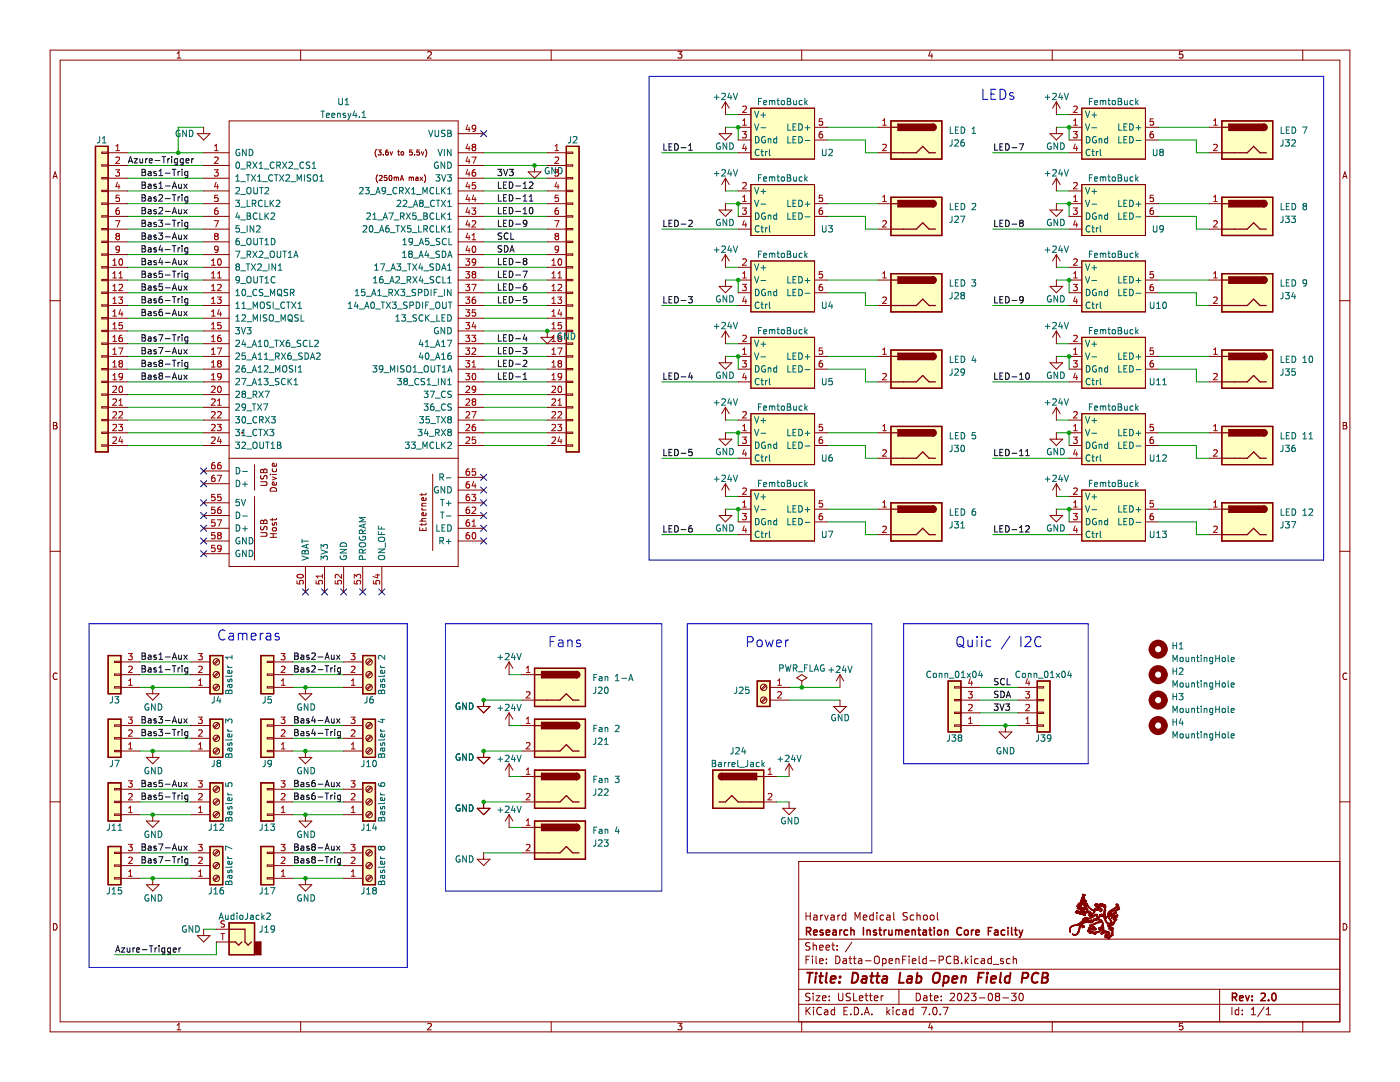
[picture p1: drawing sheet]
<svg xmlns="http://www.w3.org/2000/svg" width="279mm" height="216mm" viewBox="0 0 279 216" stroke-linecap="round" stroke-linejoin="round" font-family="sans-serif">
<g fill="none" stroke="#840000" stroke-width=".2">
<path d="M10 10h259.4v195.9h-259.4zM12 12h255.4v191.9h-255.4zM35.3 11.6h.8M35.3 10.7l.4-.4v1.3M60 10v2M85.3 10.4l.5-.1 .3 .4-.8 .9h.8M110 10v2M135.3 10.3h.8l-.4 .5 .3 .1v.6l-.2 .1-.5-.1M160 10v2M185.7 10.2l-.4 1h.9M186 10.7v.9M210 10v2"/>
<path d="M236 10.3h-.6l-.1 .6 .2-.1 .5 .1 .1 .1-.1 .5-.2 .1-.5-.1M260 10v2M10.6 35.6l.4-1.3 .4 1.3M10.7 35.2h.6M268 35.6l.4-1.3 .4 1.3M268.1 35.2h.6M10 60h2M267.4 60h2M10.7 84.3h.4l.2 .2-.2 .4 .2 .1 .1 .3-.2 .3h-.5zM10.7 84.9h.4M268.1 84.3h.4l.2 .2-.2 .4 .2 .1 .1 .3-.2 .3h-.5zM268.1 84.9h.4"/>
<path d="M10 110h2M267.4 110h2M11.4 134.4a.62 .62 0 0 0-.9 .5 .62 .62 0 0 0 .7 .7l.2-.1M268.8 134.4a.62 .62 0 0 0-.9 .5 .62 .62 0 0 0 .7 .7l.2-.1M10 160h2M267.4 171.9h-108v32M267.4 160h2M10.7 184.3a.66 .66 0 0 1 .7 .6 .66 .66 0 0 1-.7 .7zM159.4 197.4h108M159.4 193.4h108M159.4 187.4h108M160.9 182.1v1.5"/>
<path d="M160.9 191.5h.5M160.9 182.8h.8M161.6 190.8h-.7v1.5M161.6 198.3l-.5-.1-.2 .1v.5l.6 .2 .1 .4-.2 .3-.6-.1M161.6 188.2l-.5-.1-.2 .1v.5l.6 .2 .1 .4-.2 .3-.6-.1M161.7 182.1v1.5M162.1 190.8v.1M162.1 191.3v1M162.3 188.1v1.5M162.3 198.2v.1M162.3 198.7v1M162.3 188.7l.2-.1 .4 .1v.9"/>
<path d="M162.4 182.7h.6l.1 .9M162.9 198.7h.7l-.7 1h.7M162.9 190.8v1.3l.2 .2M163.1 182.9l-.5 .1-.2 .2 .2 .4 .5-.1M163.6 191.8l.7-.2-.1-.2-.4-.1-.2 .2v.7h.6M163.6 189.1l.7-.2-.1-.2-.4-.1-.2 .2v.7h.6M163.8 182.6v1M164.1 199.2l.8-.2-.1-.2-.4-.1-.3 .2 .1 .7h.6M164.2 182.6l-.4 .3M164.6 182.6l.3 1 .4-1M164.9 189.1l.7-.2-.1-.2-.4-.1-.2 .2v.7h.6M164.9 192.1v.2"/>
<path d="M164.9 191.4v.1M165.5 198.8v.1M165.5 199.5v.2M165.9 182.7h.5l.1 .9M166 188.6h.6M166.2 188.1v1.3l.4 .2M166.5 182.9l-.5 .1-.2 .2 .2 .4 .5-.1M166.8 190.8a.76 .76 0 0 1 .8 .7 .76 .76 0 0 1-.8 .8zM167.1 189.4v.2M167.1 188.7v.1M167.2 182.6v1M167.4 198.2v1.2l.2 .3 .5-.1 .1-.2v-1.2"/>
<path d="M167.6 182.6l-.4 .3M168.3 191.4h.6v.9M168.8 182.7l-.4-.1-.3 .3 .1 .6h.6M168.8 182.1v1.5M168.9 191.6l-.5 .1-.2 .2 .2 .4 .5-.1M169.4 191.3h.6M169.6 190.8v1.3l.4 .2M169.7 198.3l-.6-.1-.2 .1v.5l.7 .2 .1 .4-.3 .3-.5-.1M170 188l-1.3 1.9M170.3 191.3h.6M170.4 198.2v1.5h.7M170.5 190.8v1.3l.4 .2"/>
<path d="M170.6 183.6v-1.5l.5 1.1 .5-1.1v1.5M171.4 191.4h.5l.1 .9M171.5 199.2l.7-.2-.1-.2-.4-.1-.2 .2 .1 .7h.5M172 191.6l-.5 .1-.2 .2 .2 .4 .5-.1M172.3 183.1l.7-.2-.1-.2-.4-.1-.2 .2 .1 .7h.5M172.6 198.7h.6M172.7 191.7h1.2M172.9 198.2v1.3l.3 .2M173.5 198.7h.6M173.7 198.2v1.3l.4 .2M174.3 182.7l-.4-.1-.3 .3 .1 .6h.6M174.3 182.1v1.5"/>
<path d="M174.5 199.2l.7-.2-.1-.2-.4-.1-.2 .2 .1 .7h.5M174.6 191a.5 .5 0 0 1 .5-.2 .5 .5 0 0 1 .4 .5v.5a.5 .5 0 0 1-.5 .5 .5 .5 0 0 1-.5-.5zM175 182.1v.1M175 182.6v1M175.9 198.7v1M176.1 191.4l.5-.1 .3 .3-.2 .6h-.6M176.1 191.3v1.5M176.3 198.7l-.4 .3M176.4 182.7l-.5-.1-.3 .3 .2 .6h.6M177 182.7h.6v.9M177.4 191.8l.7-.2v-.2l-.5-.1-.2 .2 .1 .7h.6M177.6 182.9l-.5 .1-.2 .2 .2 .4 .5-.1"/>
<path d="M178.4 182.1v1.3l.2 .2M178.8 191.4l.2-.1 .4 .1v.9M178.8 191.3v1M179.4 197.4v3M180.1 191.5h.5M180.9 190.8h-.8v1.5M181.1 182.2l-.6-.1-.2 .1v.5l.6 .2 .2 .4-.3 .3-.6-.1M181.4 190.8v.1M181.4 191.3v1M182.1 191.8l.7-.2-.1-.2-.4-.1-.2 .2v.7h.6M182.4 182.7l-.5-.1-.3 .3 .2 .6h.6M182.9 198.2a.76 .76 0 0 1 .8 .7 .76 .76 0 0 1-.8 .8z"/>
<path d="M183 182.7l.2-.1 .4 .1v.9M183 182.1v1.5M183.4 190.8v1.3l.2 .2M184.4 182.7l.2-.1 .4 .1 .1 .6-.2 .2-.3 .1-.2-.2zM184.4 198.8h.5l.1 .9M184.9 191.4l-.5-.1-.3 .3 .2 .6h.6M184.9 190.8v1.5M185 199l-.5 .1-.2 .2 .2 .4 .5-.1M185.5 198.7h.6M185.6 191.7h1.1M185.7 182.7l.2-.1 .5 .1v.6l-.1 .2-.4 .1-.2-.2zM185.7 198.2v1.3l.4 .2"/>
<path d="M186.5 199.2l.7-.2-.1-.2-.4-.1-.2 .2 .1 .7h.5M187.1 182.1v1.3l.2 .2M187.4 191.6l.7-.1 .2-.2-.1-.4-.2-.1h-.6v1.5M187.9 199.5v.2M187.9 198.8v.1M189.6 198.3l.6-.1 .3 .4-.9 1.1h.9M189.8 190.9a.71 .71 0 0 0-1 .5 .71 .71 0 0 0 .7 .9l.3-.2M190.4 190.8l.7 .1 .1 .3-.3 .3a.4 .4 0 0 1 .4 .4 .4 .4 0 0 1-.3 .4h-.6zM190.4 191.5h.5M191.2 198.3l.2-.1a.8 .8 0 0 1 .5 .7 .8 .8 0 0 1-.5 .8l-.2-.2-.1-.4zM191.9 192.1v.2M192.5 198.3l.6-.1 .3 .4-1 1.1h1"/>
<path d="M192.6 190.8v1.5M192.8 191.7l.4 .6M193.2 191.3l-.6 .6M193.9 190.8v.1M193.9 191.3v1M193.9 198.2h.9l-.5 .6 .4 .1v.6l-.2 .2-.6-.2M195.2 191.4l-.4-.1-.3 .3 .1 .6h.6M195.4 199.1h1.2M195.9 191.4h.5l.1 .9M196.5 191.6l-.5 .1-.2 .2 .2 .4 .5-.1M197.4 198.3l.2-.1a.8 .8 0 0 1 .5 .7 .8 .8 0 0 1-.5 .8l-.2-.2-.2-.4zM197.9 191.4l-.5-.1-.3 .3 .2 .6h.6"/>
<path d="M197.9 190.8v1.5M198.2 192.4h1.2M198.9 198.8l-.3-.3 .3-.3 .5 .1 .1 .2-.3 .3M198.9 198.8l-.3 .3v.3l.3 .3 .5-.1 .1-.2-.1-.4-.2-.2M198.9 198.8h.3M200.1 199.1h1.2M200.2 191.4l-.3-.1-.3 .2 .1 .2 .5 .2v.3h-.6M201.6 191.4l-.5-.1-.2 .3 .1 .6h.6M201.9 198.2h.9l-.5 .6 .4 .1v.6l-.2 .2-.6-.2M202.2 191.4l.2-.1 .4 .1 .1 .9M202.2 190.8v1.5M203.5 198.3l.2-.1a.8 .8 0 0 1 .5 .7 .8 .8 0 0 1-.5 .8l-.2-.2-.1-.4z"/>
<path d="M243.4 197.4v6.5M268.1 184.3a.66 .66 0 0 1 .7 .6 .66 .66 0 0 1-.7 .7zM35.3 204.6l.4-.4v1.3M35.3 205.5h.8M60 203.9v2M85.3 204.3l.5-.1 .3 .4-.8 .9h.8M110 203.9v2M135.3 204.2h.8l-.4 .5 .3 .1v.6l-.2 .1-.5-.1M159.4 200.4h108M160 203.9v2M160.9 201v1.5M161.1 201.6l.6 .9"/>
<path d="M161.7 201l-.8 .8M162.4 201v.1M162.4 201.5v1M163.9 201.1a.71 .71 0 0 0-1 .5 .71 .71 0 0 0 .7 .9l.3-.2M164.6 201.6h.5l.1 .9M165.2 201.8l-.5 .1-.2 .2 .2 .4 .5-.1M166.6 201.6l-.5-.1-.2 .3 .1 .6h.6M166.6 201v1.5M168.4 201.7h.5M169.1 201h-.7v1.5h.7M169.8 202.3v.2M170.5 201a.76 .76 0 0 1 .9 .7 .76 .76 0 0 1-.9 .8z"/>
<path d="M172 202.3v.2M172.5 202.5l.5-1.5 .5 1.5M172.6 202.1h.8M174 202.3v.2M177 201v1.5M177.1 201.9l.5 .6M177.6 201.5l-.6 .6M178.2 201v.1M178.2 201.5v1M179.6 201.6l-.5-.1-.2 .3 .1 .6h.6M180.2 201.6h.6l.1 .9M180.9 201.8l-.5 .1-.3 .2 .3 .4 .5-.1"/>
<path d="M182.2 201.6l-.4-.1-.3 .3 .1 .6h.6M182.2 201v1.5M183.9 201h1l-.6 1.5M185.5 202.3v.2M185.7 204.1l-.4 1h.9M186 204.6v.9M186.3 201.1l.2-.1a.8 .8 0 0 1 .5 .7 .8 .8 0 0 1-.5 .8l-.2-.2-.2-.4zM187.6 202.3v.2M188.2 201h1l-.6 1.5M210 203.9v2M236 204.2h-.6l-.1 .6 .2-.1 .5 .1 .1 .1-.1 .5-.2 .1-.5-.1M245.9 201v1.5"/>
<path d="M247.2 201.6l-.4-.1-.3 .3 .1 .6h.6M247.2 201v1.5M247.9 202.3v.2M247.9 201.6v.1M249.7 202.5h.9M249.7 201.4l.4-.4v1.5M252.3 200.9l-1.3 1.9M252.7 202.5h.9M252.7 201.4l.4-.4v1.5M260 203.9v2"/>
</g>
<g fill="none" stroke="#840000" stroke-width=".3">
<path d="M161 185.9l.7-.1 .1-.2-.1-.4-.2-.1h-.5v1.5M161.3 185.9l.5 .7M162.4 186.1l.7-.2-.1-.3h-.4l-.2 .2 .1 .7h.5M164.2 185.6h-.3l-.2 .2v.2l.5 .1v.4h-.5M164.9 186.1l.7-.2-.1-.3h-.4l-.2 .2 .1 .7h.5M166.2 185.6h.6l.1 1M166.9 185.9l-.5 .1-.2 .2 .2 .4 .5-.1M167.6 185.6v1M168 185.6l-.4 .3M169.2 185.6h-.5l-.2 .3 .1 .6h.6M169.8 185.7l.2-.1h.4l.1 1M169.8 185.1v1.5"/>
<path d="M172.3 185.1v1.5M173 185.7l.2-.1h.4l.1 1M173 185.6v1M174.9 185.6h-.4l-.2 .2 .1 .2 .5 .1v.4h-.6M175.4 185.6h.6M175.6 185.1v1.3l.4 .2M176.5 185.6v1M176.9 185.6l-.4 .3M177.4 185.6l.1 .9 .3 .1 .2-.2M178 185.6v1M178.7 185.7l.5-.1 .2 .2M178.7 185.6v1"/>
<path d="M179.4 185.8l.2-.2h.4v1M179.4 185.8v.8M180.7 186.1l.7-.2-.1-.3h-.4l-.2 .2v.7h.6M182 185.7l.2-.1h.4l.1 1M182 185.6v1M183.2 185.6h.5M183.4 185.1v1.3l.3 .2M184.2 185.6h.6l.1 1M184.9 185.9l-.5 .1-.2 .2 .2 .4 .5-.1M185.4 185.6h.6M185.6 185.1v1.3l.4 .2M186.5 185.1v.1"/>
<path d="M186.5 185.6v1M187.2 185.7l.2-.1 .4 .1 .1 .6-.2 .2-.3 .1-.2-.2zM188.5 185.7l.2-.1h.4l.1 1M188.5 185.6v1M191.9 185.2a.71 .71 0 0 0-1 .5 .71 .71 0 0 0 .7 .9l.3-.2M192.5 185.7l.2-.1 .5 .1v.6l-.1 .2-.4 .1-.2-.2zM193.9 185.6v1M194.3 185.6l-.4 .3M194.7 186.1l.8-.2-.1-.3h-.4l-.3 .2 .1 .7h.6M197.2 185.8h.5M198 185.1h-.8v1.5M198.5 185.6h.6l.1 1"/>
<path d="M199.2 185.9l-.5 .1-.2 .2 .2 .4 .5-.1M200.5 185.6h-.4l-.3 .3 .2 .6h.5M201.2 185.1v.1M201.2 185.6v1M201.9 185.1v1.3l.2 .2M202.5 185.6h.5M202.7 185.1v1.3l.3 .2M203.4 185.6l.3 1M203.7 186.6l-.3 .5M204.1 185.6l-.4 1M246 199l.7-.1 .1-.2-.1-.4-.2-.1h-.5v1.5M246.3 199l.5 .7"/>
<path d="M247.4 199.2l.7-.2-.1-.3h-.4l-.2 .2 .1 .7h.5M248.6 198.7l.4 1 .3-1M249.9 199.5v.2M249.9 198.7v.2M251.7 198.3l.5-.1 .3 .4-.9 1.1h.9M253.2 199.5v.2M254 198.3l.2-.1a.8 .8 0 0 1 .5 .7 .8 .8 0 0 1-.5 .8l-.2-.2-.2-.4z"/>
</g>
<g fill="none" stroke="#840000" stroke-width=".4">
<path d="M161.1 194.1h1.1M161.7 194.1l-.3 2M162.8 194.8l-.1 1.3M162.9 194.1v.2M163.5 194.8h.7M163.9 194.1l-.3 1.7 .1 .2 .4 .1M165 194.1l-.2 1.7 .2 .3M165.8 195.4l1-.2-.1-.3h-.8l-.2 .9 .3 .3 .6-.1M167.5 195.9v.2M167.7 194.9l-.1 .2M170.2 194.1a.96 .96 0 0 1 1.1 .6 .96 .96 0 0 1-.3 1.1l-.5 .3h-.5zM172.1 194.9h.8l-.1 1.2"/>
<path d="M172.9 195.2l-.6 .1a.4 .4 0 0 0-.4 .4 .4 .4 0 0 0 .3 .4l.7-.1M173.7 194.8h.7M174 194.1l-.2 1.7 .1 .2 .4 .1M174.8 194.8h.8M175.2 194.1l-.2 1.7v.2l.4 .1M176.2 194.9h.8l-.1 1.2M177 195.2l-.6 .1a.4 .4 0 0 0-.4 .4 .4 .4 0 0 0 .3 .4l.6-.1M179.7 194.1l-.3 2h1M181.2 194.9h.7v1.2M182 195.2l-.7 .1a.4 .4 0 0 0-.3 .4 .4 .4 0 0 0 .2 .4l.7-.1M183 194.9h.8l.1 .3-.1 .5a.66 .66 0 0 1-.9 .3M183.1 194.1l-.3 2"/>
<path d="M186.4 194.4a.69 .69 0 0 1 1.1 0 1.47 1.47 0 0 1-.6 1.7l-.5-.1a1.5 1.5 0 0 1 0-1.6zM188.4 194.9h.8l.1 .3v.5a.66 .66 0 0 1-1 .3M188.4 194.8l-.2 2M190.1 195.4l.9-.2v-.3h-.8l-.2 .9 .3 .3 .6-.1M191.9 195a.49 .49 0 0 1 .9 .1l-.1 1M192 194.8l-.2 1.3M195.3 195.1h.6M196.3 194.1h-.9l-.3 2M197 194.8l-.2 1.3M197.1 194.1v.2M197.8 195.4l1-.2-.1-.3h-.8l-.2 .9 .3 .3 .6-.1M199.8 194.1l-.3 1.7 .3 .3"/>
<path d="M201.6 194.9a.66 .66 0 0 0-1 .3l-.1 .5 .2 .3h.7M201.7 194.1l-.3 2M204 195.2l1-.1a.52 .52 0 0 0 .2-.5 .52 .52 0 0 0-.3-.5h-.8l-.2 2M207.3 194.3a.88 .88 0 0 0-1.1 0 .88 .88 0 0 0-.3 .9 .69 .69 0 0 0 .3 .8 .69 .69 0 0 0 .9-.1M208 195.1h.7M208.1 194.1l.9 .1a.51 .51 0 0 1 .1 .5 .51 .51 0 0 1-.4 .4l.3 .1a.58 .58 0 0 1-.3 .9h-.8z"/>
</g>
<path d="M21.6 168.9h2.5v7.6h-2.5z" fill-rule="evenodd" fill="#ffffc2"/>
<path d="M21.6 168.9h2.5v7.6h-2.5z" fill="none" stroke="#840000" stroke-width=".25"/>
<path d="M72.4 168.9h2.5v7.6h-2.5z" fill-rule="evenodd" fill="#ffffc2"/>
<path d="M72.4 168.9h2.5v7.6h-2.5z" fill="none" stroke="#840000" stroke-width=".25"/>
<path d="M21.6 156.2h2.5v7.6h-2.5z" fill-rule="evenodd" fill="#ffffc2"/>
<path d="M21.6 156.2h2.5v7.6h-2.5z" fill="none" stroke="#840000" stroke-width=".25"/>
<path d="M41.9 130.8h2.5v7.6h-2.5z" fill-rule="evenodd" fill="#ffffc2"/>
<path d="M41.9 130.8h2.6v7.6h-2.6z" fill="none" stroke="#840000" stroke-width=".25"/>
<path d="M52.1 130.8h2.5v7.6h-2.5z" fill-rule="evenodd" fill="#ffffc2"/>
<path d="M52.1 130.8h2.5v7.6h-2.5z" fill="none" stroke="#840000" stroke-width=".25"/>
<path d="M21.6 130.8h2.5v7.6h-2.5z" fill-rule="evenodd" fill="#ffffc2"/>
<path d="M21.6 130.8h2.5v7.6h-2.5z" fill="none" stroke="#840000" stroke-width=".25"/>
<path d="M52.1 143.5h2.5v7.6h-2.5z" fill-rule="evenodd" fill="#ffffc2"/>
<path d="M52.1 143.5h2.5v7.6h-2.5z" fill="none" stroke="#840000" stroke-width=".25"/>
<path d="M41.9 143.5h2.5v7.6h-2.5z" fill-rule="evenodd" fill="#ffffc2"/>
<path d="M41.9 143.5h2.6v7.6h-2.6z" fill="none" stroke="#840000" stroke-width=".25"/>
<path d="M21.6 143.5h2.5v7.6h-2.5z" fill-rule="evenodd" fill="#ffffc2"/>
<path d="M21.6 143.5h2.5v7.6h-2.5z" fill="none" stroke="#840000" stroke-width=".25"/>
<path d="M72.4 156.2h2.5v7.6h-2.5z" fill-rule="evenodd" fill="#ffffc2"/>
<path d="M72.4 156.2h2.5v7.6h-2.5z" fill="none" stroke="#840000" stroke-width=".25"/>
<path d="M72.4 130.8h2.5v7.6h-2.5z" fill-rule="evenodd" fill="#ffffc2"/>
<path d="M72.4 130.8h2.5v7.6h-2.5z" fill="none" stroke="#840000" stroke-width=".25"/>
<path d="M72.4 143.5h2.5v7.6h-2.5z" fill-rule="evenodd" fill="#ffffc2"/>
<path d="M72.4 143.5h2.5v7.6h-2.5z" fill="none" stroke="#840000" stroke-width=".25"/>
<path d="M106.7 133.3h10.1v7.7h-10.1z" fill-rule="evenodd" fill="#ffffc2"/>
<path d="M106.7 133.4h10.1v7.6h-10.1z" fill="none" stroke="#840000" stroke-width=".25"/>
<path d="M106.7 153.7h10.1v7.6h-10.1z" fill-rule="evenodd" fill="#ffffc2"/>
<path d="M106.7 153.7h10.1v7.6h-10.1z" fill="none" stroke="#840000" stroke-width=".25"/>
<path d="M106.7 163.8h10.1v7.6h-10.1z" fill-rule="evenodd" fill="#ffffc2"/>
<path d="M106.7 163.8h10.1v7.7h-10.1z" fill="none" stroke="#840000" stroke-width=".25"/>
<path d="M106.7 143.5h10.1v7.6h-10.1z" fill-rule="evenodd" fill="#ffffc2"/>
<path d="M106.7 143.5h10.1v7.6h-10.1z" fill="none" stroke="#840000" stroke-width=".25"/>
<path d="M19 29.2h2.6v61h-2.6z" fill-rule="evenodd" fill="#ffffc2"/>
<path d="M19.1 29.2h2.5v61h-2.5z" fill="none" stroke="#840000" stroke-width=".25"/>
<path d="M52.1 156.2h2.5v7.6h-2.5z" fill-rule="evenodd" fill="#ffffc2"/>
<path d="M52.1 156.2h2.5v7.6h-2.5z" fill="none" stroke="#840000" stroke-width=".25"/>
<path d="M52.1 168.9h2.5v7.6h-2.5z" fill-rule="evenodd" fill="#ffffc2"/>
<path d="M52.1 168.9h2.5v7.6h-2.5z" fill="none" stroke="#840000" stroke-width=".25"/>
<path d="M45.7 184.1h5.1v6.4h-5.1z" fill-rule="evenodd" fill="#ffffc2"/>
<path d="M45.7 184.2h5.1v6.3h-5.1z" fill="none" stroke="#840000" stroke-width=".25"/>
<path d="M41.9 156.2h2.5v7.6h-2.5z" fill-rule="evenodd" fill="#ffffc2"/>
<path d="M41.9 156.2h2.6v7.6h-2.6z" fill="none" stroke="#840000" stroke-width=".25"/>
<path d="M41.9 168.9h2.5v7.6h-2.5z" fill-rule="evenodd" fill="#ffffc2"/>
<path d="M41.9 168.9h2.6v7.6h-2.6z" fill="none" stroke="#840000" stroke-width=".25"/>
<path d="M113 29.2h2.6v61h-2.6z" fill-rule="evenodd" fill="#ffffc2"/>
<path d="M113 29.2h2.6v61h-2.6z" fill="none" stroke="#840000" stroke-width=".25"/>
<path d="M151.1 135.9h2.6v5.1h-2.6z" fill-rule="evenodd" fill="#ffffc2"/>
<path d="M151.1 135.9h2.6v5.1h-2.6z" fill="none" stroke="#840000" stroke-width=".25"/>
<path d="M207 135.9h2.5v10.1h-2.5z" fill-rule="evenodd" fill="#ffffc2"/>
<path d="M207 135.9h2.6v10.2h-2.6z" fill="none" stroke="#840000" stroke-width=".25"/>
<path d="M189.2 135.9h2.6v10.1h-2.6z" fill-rule="evenodd" fill="#ffffc2"/>
<path d="M189.2 135.9h2.6v10.2h-2.6z" fill="none" stroke="#840000" stroke-width=".25"/>
<path d="M142.2 153.7h10.2v7.6h-10.2z" fill-rule="evenodd" fill="#ffffc2"/>
<path d="M142.2 153.7h10.2v7.6h-10.2z" fill="none" stroke="#840000" stroke-width=".25"/>
<path d="M243.8 24.1h10.2v7.7h-10.2z" fill-rule="evenodd" fill="#ffffc2"/>
<path d="M243.8 24.1h10.2v7.7h-10.2z" fill="none" stroke="#840000" stroke-width=".25"/>
<path d="M243.8 69.8h10.2v7.7h-10.2z" fill-rule="evenodd" fill="#ffffc2"/>
<path d="M243.8 69.9h10.2v7.6h-10.2z" fill="none" stroke="#840000" stroke-width=".25"/>
<path d="M243.8 54.6h10.2v7.6h-10.2z" fill-rule="evenodd" fill="#ffffc2"/>
<path d="M243.8 54.6h10.2v7.6h-10.2z" fill="none" stroke="#840000" stroke-width=".25"/>
<path d="M243.8 39.4h10.2v7.6h-10.2z" fill-rule="evenodd" fill="#ffffc2"/>
<path d="M243.8 39.4h10.2v7.6h-10.2z" fill="none" stroke="#840000" stroke-width=".25"/>
<path d="M243.8 100.3h10.2v7.6h-10.2z" fill-rule="evenodd" fill="#ffffc2"/>
<path d="M243.8 100.3h10.2v7.7h-10.2z" fill="none" stroke="#840000" stroke-width=".25"/>
<path d="M243.8 85.1h10.2v7.6h-10.2z" fill-rule="evenodd" fill="#ffffc2"/>
<path d="M243.8 85.1h10.2v7.6h-10.2z" fill="none" stroke="#840000" stroke-width=".25"/>
<path d="M149.9 21.6h12.7v10.2h-12.7z" fill-rule="evenodd" fill="#ffffc2"/>
<path d="M149.9 21.6h12.7v10.2h-12.7z" fill="none" stroke="#840000" stroke-width=".2"/>
<path d="M177.8 24.1h10.2v7.7h-10.2z" fill-rule="evenodd" fill="#ffffc2"/>
<path d="M177.8 24.1h10.2v7.7h-10.2z" fill="none" stroke="#840000" stroke-width=".25"/>
<path d="M177.8 39.4h10.2v7.6h-10.2z" fill-rule="evenodd" fill="#ffffc2"/>
<path d="M177.8 39.4h10.2v7.6h-10.2z" fill="none" stroke="#840000" stroke-width=".25"/>
<path d="M215.9 36.8h12.7v10.2h-12.7z" fill-rule="evenodd" fill="#ffffc2"/>
<path d="M215.9 36.8h12.7v10.2h-12.7z" fill="none" stroke="#840000" stroke-width=".2"/>
<path d="M215.9 21.6h12.7v10.2h-12.7z" fill-rule="evenodd" fill="#ffffc2"/>
<path d="M215.9 21.6h12.7v10.2h-12.7z" fill="none" stroke="#840000" stroke-width=".2"/>
<path d="M177.8 100.3h10.2v7.6h-10.2z" fill-rule="evenodd" fill="#ffffc2"/>
<path d="M177.8 100.3h10.2v7.7h-10.2z" fill="none" stroke="#840000" stroke-width=".25"/>
<path d="M177.8 69.8h10.2v7.7h-10.2z" fill-rule="evenodd" fill="#ffffc2"/>
<path d="M177.8 69.9h10.2v7.6h-10.2z" fill="none" stroke="#840000" stroke-width=".25"/>
<path d="M149.9 97.8h12.7v10.1h-12.7z" fill-rule="evenodd" fill="#ffffc2"/>
<path d="M149.9 97.8h12.7v10.2h-12.7z" fill="none" stroke="#840000" stroke-width=".2"/>
<path d="M177.8 54.6h10.2v7.6h-10.2z" fill-rule="evenodd" fill="#ffffc2"/>
<path d="M177.8 54.6h10.2v7.6h-10.2z" fill="none" stroke="#840000" stroke-width=".25"/>
<path d="M177.8 85.1h10.2v7.6h-10.2z" fill-rule="evenodd" fill="#ffffc2"/>
<path d="M177.8 85.1h10.2v7.6h-10.2z" fill="none" stroke="#840000" stroke-width=".25"/>
<path d="M215.9 67.3h12.7v10.2h-12.7z" fill-rule="evenodd" fill="#ffffc2"/>
<path d="M215.9 67.3h12.7v10.2h-12.7z" fill="none" stroke="#840000" stroke-width=".2"/>
<path d="M215.9 52.1h12.7v10.1h-12.7z" fill-rule="evenodd" fill="#ffffc2"/>
<path d="M215.9 52.1h12.7v10.1h-12.7z" fill="none" stroke="#840000" stroke-width=".2"/>
<path d="M215.9 97.8h12.7v10.1h-12.7z" fill-rule="evenodd" fill="#ffffc2"/>
<path d="M215.9 97.8h12.7v10.2h-12.7z" fill="none" stroke="#840000" stroke-width=".2"/>
<path d="M215.9 82.5h12.7v10.2h-12.7z" fill-rule="evenodd" fill="#ffffc2"/>
<path d="M215.9 82.6h12.7v10.1h-12.7z" fill="none" stroke="#840000" stroke-width=".2"/>
<path d="M149.9 67.3h12.7v10.2h-12.7z" fill-rule="evenodd" fill="#ffffc2"/>
<path d="M149.9 67.3h12.7v10.2h-12.7z" fill="none" stroke="#840000" stroke-width=".2"/>
<path d="M149.9 82.5h12.7v10.2h-12.7z" fill-rule="evenodd" fill="#ffffc2"/>
<path d="M149.9 82.6h12.7v10.1h-12.7z" fill="none" stroke="#840000" stroke-width=".2"/>
<path d="M149.9 36.8h12.7v10.2h-12.7z" fill-rule="evenodd" fill="#ffffc2"/>
<path d="M149.9 36.8h12.7v10.2h-12.7z" fill="none" stroke="#840000" stroke-width=".2"/>
<path d="M149.9 52.1h12.7v10.1h-12.7z" fill-rule="evenodd" fill="#ffffc2"/>
<g fill="none" stroke="#840000" stroke-width=".2">
<path d="M149.9 52.1h12.7v10.1h-12.7zM143.5 72.4h2.6l-1.3 1.3zM144.8 71.1v1.3M143.5 87.6h2.6l-1.3 1.3zM144.8 81.3v2.5M144.8 86.4v1.2M144.8 96.5v2.6M144.8 81.3l-.8 1.3M144.8 81.3l.7 1.3M144.8 96.5l-.8 1.3M144.8 96.5l.7 1.3M143.5 102.9h2.6l-1.3 1.2z"/>
<path d="M144.8 101.6v1.3M22.9 132h1.2v.2h-1.2zM22.9 134.5h1.2v.2h-1.2zM22.9 137h1.2v.3h-1.2zM24.1 137.2h3.8M24.1 134.6h3.8M24.1 132.1h3.8M29.2 138.4h2.6l-1.3 1.3zM30.5 137.2v1.2M38.1 137.2h3.8M38.1 134.6h3.8M38.1 132.1h3.8"/>
<path d="M43.5 131.6l-.9 .8M43.5 134.1l-.9 .9M43.5 136.7l-.9 .8M43.7 131.7l-.9 .9M43.7 134.3l-.9 .8M43.7 136.8l-.9 .9M53.3 132h1.3v.2h-1.3zM53.3 134.5h1.3v.2h-1.3zM53.3 137h1.3v.3h-1.3zM54.6 137.2h3.8M54.6 134.6h3.8M54.6 132.1h3.8"/>
<path d="M59.7 138.4h2.5l-1.2 1.3zM61 137.2v1.2M68.6 137.2h3.8M68.6 134.6h3.8M68.6 132.1h3.8M74 131.6l-.9 .8M74 134.1l-.9 .9M74 136.7l-.9 .8M74.2 131.7l-.9 .9M74.2 134.3l-.9 .8M74.2 136.8l-.9 .9M22.9 144.7h1.2v.2h-1.2z"/>
<path d="M22.9 147.2h1.2v.2h-1.2zM22.9 149.7h1.2v.3h-1.2zM22.9 157.4h1.2v.2h-1.2zM22.9 159.9h1.2v.2h-1.2zM24.1 157.5h3.8M24.1 149.9h3.8M24.1 147.3h3.8M24.1 144.8h3.8M38.1 149.9h3.8M38.1 147.3h3.8M38.1 144.8h3.8M43.5 144.3l-.9 .8"/>
<path d="M43.5 146.8l-.9 .9M43.5 149.4l-.9 .8M43.7 144.4l-.9 .9M43.7 147l-.9 .8M43.7 149.5l-.9 .9M53.3 144.7h1.3v.2h-1.3zM53.3 147.2h1.3v.2h-1.3zM53.3 149.7h1.3v.3h-1.3zM54.6 149.9h3.8M54.6 147.3h3.8M54.6 144.8h3.8M68.6 157.5h3.8"/>
<path d="M68.6 149.9h3.8M68.6 147.3h3.8M68.6 144.8h3.8M74 157l-.9 .8M74 159.5l-.9 .9M74 144.3l-.9 .8M74 146.8l-.9 .9M74 149.4l-.9 .8M74.2 157.1l-.9 .9M74.2 159.7l-.9 .8M74.2 144.4l-.9 .9M74.2 147l-.9 .8"/>
<path d="M74.2 149.5l-.9 .9M22.9 162.4h1.2v.3h-1.2zM22.9 170.1h1.2v.2h-1.2zM22.9 172.6h1.2v.2h-1.2zM22.9 175.1h1.2v.3h-1.2zM24.1 175.3h3.8M24.1 172.7h3.8M24.1 170.2h3.8M24.1 162.6h3.8M24.1 160h3.8M68.6 175.3h3.8M68.6 172.7h3.8"/>
<path d="M68.6 170.2h3.8M68.6 162.6h3.8M68.6 160h3.8M74 169.7l-.9 .8M74 172.2l-.9 .9M74 174.8l-.9 .8M74 162.1l-.9 .8M74.2 169.8l-.9 .9M74.2 172.4l-.9 .8M74.2 174.9l-.9 .9M74.2 162.2l-.9 .9M101.6 162.6l-.8 1.2"/>
<path d="M101.6 162.6v2.5M101.6 162.6l.8 1.2"/>
<circle cx="43.2" cy="132.1" r=".64"/>
<circle cx="43.2" cy="134.6" r=".64"/>
<circle cx="43.2" cy="137.2" r=".64"/>
<circle cx="73.7" cy="134.6" r=".64"/>
<circle cx="73.7" cy="132.1" r=".64"/>
<circle cx="73.7" cy="137.2" r=".64"/>
<circle cx="43.2" cy="149.9" r=".64"/>
<circle cx="43.2" cy="147.3" r=".64"/>
<circle cx="43.2" cy="144.8" r=".64"/>
<circle cx="73.7" cy="149.9" r=".64"/>
<circle cx="73.7" cy="157.5" r=".64"/>
<circle cx="73.7" cy="147.3" r=".64"/>
<circle cx="73.7" cy="144.8" r=".64"/>
<circle cx="73.7" cy="172.7" r=".64"/>
<circle cx="73.7" cy="160" r=".64"/>
<circle cx="73.7" cy="162.6" r=".64"/>
<circle cx="73.7" cy="170.2" r=".64"/>
<circle cx="73.7" cy="175.3" r=".64"/>
</g>
<g fill="none" stroke="#000084" stroke-width=".2">
<path d="M95.9 26.1l1.2 1.2M97.1 26.1l-1.2 1.2M40 95.9l1.2 1.2M40 99.7l1.2 1.2M40 93.4l1.2 1.2M41.2 95.9l-1.2 1.2M41.2 99.7l-1.2 1.2M41.2 93.4l-1.2 1.2M95.9 94.6l1.2 1.3M95.9 99.7l1.2 1.2M95.9 97.2l1.2 1.2M97.1 97.2l-1.2 1.2"/>
<path d="M97.1 94.6l-1.2 1.3M97.1 99.7l-1.2 1.2M40 102.3l1.2 1.2M40 107.3l1.2 1.3M40 109.9l1.2 1.2M40 104.8l1.2 1.2M41.2 102.3l-1.2 1.2M41.2 107.3l-1.2 1.3M41.2 109.9l-1.2 1.2M41.2 104.8l-1.2 1.2M60.4 117.5l1.2 1.2M61.6 117.5l-1.2 1.2"/>
<path d="M64.2 117.5l1.2 1.2M65.4 117.5l-1.2 1.2M68 117.5l1.2 1.2M69.2 117.5l-1.2 1.2M71.8 117.5l1.2 1.2M73 117.5l-1.2 1.2M75.6 117.5l1.2 1.2M76.8 117.5l-1.2 1.2M95.9 107.3l1.2 1.3M95.9 102.3l1.2 1.2M95.9 104.8l1.2 1.2M97.1 107.3l-1.2 1.3"/>
<path d="M97.1 102.3l-1.2 1.2M97.1 104.8l-1.2 1.2"/>
</g>
<g fill="none" stroke="#009600" stroke-width=".2">
<path d="M25.4 35.6h15.2M25.4 33h15.2M25.4 38.1h15.2M25.4 30.5h15.2M40.6 25.4h-5v5.1M96.5 35.6h12.7M96.5 33h12.7M96.5 38.1h12.7M96.5 30.5h12.7M132.1 30.5h15.2M144.8 25.4h2.5v2.5M144.8 38.1h2.5"/>
<path d="M144.8 22.9h2.5M165.1 27.9h7.6v2.6h2.6M165.1 25.4h10.2M198.1 30.5h15.3M210.8 38.1h2.6M210.8 25.4h2.6v2.5M210.8 22.9h2.6M231.1 27.9h7.7v2.6h2.5M231.1 25.4h10.2M25.4 40.6h15.2M25.4 48.3h15.2M25.4 43.2h15.2"/>
<path d="M25.4 45.7h15.2M25.4 53.3h15.2M25.4 58.4h15.2M25.4 55.9h15.2M25.4 50.8h15.2M96.5 40.6h12.7M96.5 48.3h12.7M96.5 43.2h12.7M96.5 45.7h12.7M96.5 53.3h12.7M96.5 58.4h12.7M96.5 55.9h12.7"/>
<path d="M96.5 50.8h12.7M132.1 45.7h15.2M144.8 40.6h2.5v2.6M144.8 55.9h2.5v2.5M144.8 53.3h2.5M165.1 40.6h10.2M165.1 43.2h7.6v2.5h2.6M165.1 58.4h7.6v2.6h2.6M165.1 55.9h10.2M198.1 45.7h15.3M210.8 40.6h2.6v2.6M210.8 53.3h2.6"/>
<path d="M210.8 55.9h2.6v2.5M231.1 40.6h10.2M231.1 43.2h7.7v2.5h2.5M231.1 58.4h7.7v2.6h2.5M231.1 55.9h10.2M25.4 76.2h15.2M25.4 78.7h15.2M25.4 71.1h15.2M25.4 73.7h15.2M25.4 68.6h15.2M25.4 66h15.2M25.4 63.5h15.2"/>
<path d="M25.4 61h15.2M96.5 76.2h12.7M96.5 78.7h12.7M96.5 71.1h12.7M96.5 73.7h12.7M96.5 68.6h12.7M96.5 66h12.7M96.5 63.5h12.7M96.5 61h12.7M132.1 76.2h15.2M132.1 61h15.2M144.8 71.1h2.5v2.6"/>
<path d="M144.8 68.6h2.5M165.1 73.7h7.6v2.5h2.6M165.1 71.1h10.2M198.1 76.2h15.3M198.1 61h15.3M210.8 71.1h2.6v2.6M210.8 68.6h2.6M231.1 73.7h7.7v2.5h2.5M231.1 71.1h10.2M25.4 81.3h15.2M25.4 83.8h15.2M25.4 88.9h15.2"/>
<path d="M25.4 86.4h15.2M96.5 81.3h12.7M96.5 83.8h12.7M96.5 88.9h12.7M96.5 86.4h12.7M132.1 91.4h15.2M144.8 86.4h2.5v2.5M144.8 83.8h2.5M144.8 99.1h2.5M165.1 88.9h7.6v2.5h2.6M165.1 86.4h10.2M198.1 91.4h15.3"/>
<path d="M210.8 83.8h2.6M210.8 86.4h2.6v2.5M210.8 99.1h2.6M231.1 88.9h7.7v2.5h2.5M231.1 86.4h10.2M132.1 106.7h15.2M144.8 101.6h2.5v2.5M165.1 104.1h7.6v2.6h2.6M165.1 101.6h10.2M198.1 106.7h15.3M210.8 101.6h2.6v2.5M231.1 104.1h7.7v2.6h2.5"/>
<path d="M231.1 101.6h10.2M27.9 134.6h10.2M27.9 132.1h10.2M27.9 137.2h10.2M58.4 134.6h10.2M58.4 132.1h10.2M58.4 137.2h10.2M96.5 139.7h7.6M101.6 134.6h2.5M157.5 137.2h10.1M157.5 139.7h10.1M195.6 137.2h7.6"/>
<path d="M195.6 139.7h7.6M27.9 144.8h10.2M27.9 157.5h10.2M27.9 149.9h10.2M27.9 147.3h10.2M58.4 144.8h10.2M58.4 157.5h10.2M58.4 149.9h10.2M58.4 147.3h10.2M96.5 149.9h7.6M101.6 144.8h2.5M101.6 154.9h2.5"/>
<path d="M154.9 154.9h2.6M195.6 144.8h7.6M195.6 142.2h7.6M27.9 160h10.2M27.9 162.6h10.2M27.9 170.2h10.2M27.9 175.3h10.2M27.9 172.7h10.2M58.4 160h10.2M58.4 162.6h10.2M58.4 170.2h10.2M58.4 175.3h10.2"/>
<path d="M58.4 172.7h10.2M96.5 160h7.6M96.5 170.2h7.6M101.6 165.1h2.5M154.9 160h2.6M40.6 185.4h2.6M43.2 188v2.5h-20.3"/>
</g>
<g fill="none" stroke="#0000c2" stroke-width=".2">
<path d="M129.5 15.2h134.7v96.6h-134.7zM196.2 17.8v2h.9M197.8 18.8h.6M198.7 17.8h-.9v2h.9M199.6 17.8a1.01 1.01 0 0 1 1.1 1 1.01 1.01 0 0 1-1.1 1zM202.3 18.6l-.5-.1-.3 .3 .1 .3 .7 .1v.5h-.8M17.8 124.5h63.5v68.5h-63.5zM44.9 125.9a.8 .8 0 0 0-1 0 .8 .8 0 0 0-.2 .9 .75 .75 0 0 0 .3 .8 .75 .75 0 0 0 .9-.1M45.8 126.5h.7l.1 1.2M46.6 126.8l-.7 .1a.39 .39 0 0 0-.3 .4 .39 .39 0 0 0 .3 .4l.7-.1M47.6 126.6a.5 .5 0 0 1 .8 0M47.6 126.4v1.3"/>
<path d="M48.4 126.6l.3-.2 .5 .1 .1 1.2M48.4 126.6v1.1M50.1 127l1-.2-.1-.3-.6-.1-.3 .2 .1 1h.8M51.9 126.4v1.3M52.5 126.4l-.4 .1-.2 .2M53.2 126.5h.7l.1 1.2M54 126.8l-.6 .1a.39 .39 0 0 0-.3 .4 .39 .39 0 0 0 .3 .4l.6-.1M55.7 126.5l-.5-.1-.3 .2 .1 .3 .7 .2v.5h-.8M88.9 124.5h43.2v53.3h-43.2zM109.8 128h.7M110.7 127h-.9v2M111.5 127.8h.8l.1 1.2"/>
<path d="M112.4 128.2l-.7 .1a.39 .39 0 0 0-.3 .4 .39 .39 0 0 0 .3 .3l.7-.1M113.3 127.9a.5 .5 0 0 1 .9 .1v1M113.3 127.7v1.3M115.8 127.8l-.5-.1-.3 .3 .1 .3 .7 .2v.4h-.8M137.2 124.5h36.8v45.7h-36.8zM149.2 128.1h.7a.54 .54 0 0 0 .4-.5 .54 .54 0 0 0-.4-.6h-.7v2M151.2 127.9a.54 .54 0 0 1 .5-.2 .54 .54 0 0 1 .4 .4v.6a.54 .54 0 0 1-.5 .4 .54 .54 0 0 1-.5-.4zM152.8 127.7l.4 1.3 .3-.9 .4 .9 .4-1.3M155 128.4l.9-.2-.1-.4-.5-.1-.3 .3 .1 .9h.7M156.8 127.7v1.3M157.4 127.7l-.4 .1-.2 .3M180.3 124.5h36.9v27.9h-36.9z"/>
<path d="M191.1 127.3a.67 .67 0 0 1 .7-.3 .67 .67 0 0 1 .5 .7v.7a.67 .67 0 0 1-.7 .7 .67 .67 0 0 1-.6-.7zM191.4 128.6l.3 .1 .7 .5M193.2 127.7l.1 1.2a.54 .54 0 0 0 .7-.1M194 127.7v1.3M195 127v.2M195 127.7v1.3M195.9 127v.2M195.9 127.7v1.3M197.7 127.8l-.5-.1-.4 .4v.6l.2 .2h.7M201.6 126.9l-1.8 2.6M203.7 127v2M204.6 127.2l.3-.2 .7 .1a.54 .54 0 0 1 0 .8l-1.1 1.1h1.2"/>
<path d="M207.7 127.2a.8 .8 0 0 0-1 0 .8 .8 0 0 0-.2 1 .75 .75 0 0 0 .4 .7 .75 .75 0 0 0 .8-.1"/>
</g>
<g fill="none" stroke="#0f0f0f" stroke-width=".2">
<path d="M25.6 32.5l.4-1.3 .5 1.3M25.7 32.1h.6M26.8 31.7h.6l-.6 .8h.6M27.9 31.7l.1 .7h.5M28.3 33.8h.5l.2 .2-.2 .4 .2 .1 .1 .3-.3 .2h-.5zM28.3 36.3h.5l.2 .3-.2 .3 .2 .1 .1 .3-.3 .3h-.5zM28.3 38.9h.5l.2 .2-.2 .4 .2 .1 .1 .3-.3 .2h-.5zM28.3 34.4h.5M28.3 39.5h.5M28.3 36.9h.5M28.5 31.7v.8M29.1 31.7v.8"/>
<path d="M29.4 31.7l-.3 .2M29.6 34.3h.5l.1 .7M29.6 36.8h.5l.1 .8M29.6 39.3h.5l.1 .8M29.8 32.1l.6-.1-.1-.3h-.3l-.2 .1 .1 .6h.4M30.2 34.5l-.5 .1-.1 .1 .1 .3h.5M30.2 37l-.5 .1-.1 .2 .1 .3 .5-.1M30.2 39.6h-.5l-.1 .2 .1 .3h.5M30.9 32h1M31.2 34.3l-.3-.1-.2 .2 .1 .2 .4 .1v.3h-.5M31.2 36.8l-.3-.1-.2 .2 .1 .2 .4 .1v.3h-.5M31.2 39.3h-.3l-.2 .2 .1 .1 .4 .2v.3h-.5"/>
<path d="M31.7 39l.5-.1 .3 .3-.8 .9h.8M31.7 34.1l.4-.3v1.2M31.7 36.7l.4-.4v1.3M31.7 35h.8M31.7 37.6h.8M32.3 31.2h.8M32.7 31.2v1.3M33 34.6h1M33 39.6h1M33 37.1h1M33.5 31.7v.8M33.8 31.7l-.3 .2"/>
<path d="M34.3 31.2v.2M34.3 31.7v.8M34.4 33.8h.7M34.4 38.9h.7M34.4 37.6l.4-1.3 .4 1.3M34.5 37.2h.6M34.8 33.8v1.2M34.8 38.9v1.2M35.4 31.7h-.3l-.3 .2 .1 .5h.5M35.4 31.7v1l-.2 .2h-.3M35.5 34.2v.8M35.5 39.3v.8"/>
<path d="M35.7 36.7v.8h.5M35.9 34.2l-.4 .2M35.9 39.3l-.4 .2M36.2 36.7v.9M36.3 33.8v.1M36.3 34.2v.8M36.3 38.9v.1M36.3 39.3v.8M36.6 31.7h-.4l-.2 .2 .1 .5h.5M36.6 31.7v1l-.3 .2h-.3M36.7 36.7l.7 .9M37.1 32.1l.6-.1v-.3h-.4l-.2 .1 .1 .6h.5"/>
<path d="M37.4 36.7l-.7 .9M37.5 34.2v1l-.3 .3-.3-.1M37.5 39.3v1l-.3 .3-.3-.1M37.5 34.3l-.4-.1-.2 .2 .1 .6h.5M37.5 39.3h-.4l-.2 .2 .1 .6h.5M38.3 31.7v.8M38.6 31.7l-.3 .2M99.3 33.8h.8l-.4 .5 .4 .1v.5l-.2 .1-.6-.1M99.5 36.3v1.3h.6M99.5 38.9v1.2h.6M100.5 39.5h.4M100.5 36.9h.4"/>
<path d="M100.5 33.8l.4 1.2 .4-1.2M101.1 36.3h-.6v1.3h.6M101.1 38.9h-.6v1.2h.6M101.6 36.3a.64 .64 0 0 1 .8 .7 .64 .64 0 0 1-.8 .6zM101.6 38.9a.64 .64 0 0 1 .8 .6 .64 .64 0 0 1-.8 .6zM101.6 33.8h.8l-.4 .5 .4 .1v.5l-.2 .1-.6-.1M102.9 39.6h1M102.9 37.1h1M104.4 36.7l.4-.4v1.3M104.4 39.2l.4-.3v1.2M104.4 37.6h.7M105.6 39.2l.4-.3v1.2"/>
<path d="M105.6 36.4l.5-.1 .3 .4-.8 .9h.8M132.5 28.7v1.3h.6M133.5 29.3h.4M134.1 28.7h-.6v1.3h.6M134.7 28.7a.64 .64 0 0 1 .7 .6 .64 .64 0 0 1-.7 .7zM135.9 29.5h1M137.4 30h.8M137.4 29.1l.4-.4v1.3M198.5 28.7v1.3h.6M199.6 29.3h.4M200.2 28.7h-.6v1.3h.6M200.7 28.7a.64 .64 0 0 1 .7 .6 .64 .64 0 0 1-.7 .7z"/>
<path d="M202 29.5h.9M203.4 28.7h.9l-.6 1.3M28.3 41.4h.5l.2 .2-.2 .4 .2 .1 .1 .3-.3 .3h-.5zM28.3 43.9h.5l.2 .3-.2 .3 .2 .2 .1 .3-.3 .2h-.5zM28.3 46.5h.5l.2 .2-.2 .4 .2 .1 .1 .3-.3 .2h-.5zM28.3 49h.5l.2 .3-.2 .3 .2 .1 .1 .3-.3 .3h-.5zM28.3 51.6h.5l.2 .2-.2 .4 .2 .1 .1 .3-.3 .2h-.5zM28.3 54.1h.5l.2 .2-.2 .4 .2 .1 .1 .3-.3 .3h-.5zM28.3 56.6h.5l.2 .3-.2 .3 .2 .2 .1 .3-.3 .2h-.5zM28.3 59.2h.5l.2 .2-.2 .4 .2 .1 .1 .3-.3 .2h-.5zM28.3 57.2h.5M28.3 54.7h.5"/>
<path d="M28.3 59.8h.5M28.3 44.5h.5M28.3 49.6h.5M28.3 52.2h.5M28.3 42h.5M28.3 47.1h.5M29.6 41.9h.5l.1 .8M29.6 44.4h.5l.1 .8M29.6 47h.5l.1 .7M29.6 49.5h.5l.1 .8M29.6 52h.5l.1 .8M29.6 54.6h.5l.1 .8"/>
<path d="M29.6 57.1h.5l.1 .8M29.6 59.7h.5l.1 .7M30.2 42.1l-.5 .1-.1 .2 .1 .3 .5-.1M30.2 44.7h-.5l-.1 .2 .1 .3 .5-.1M30.2 47.2l-.5 .1-.1 .1 .1 .3h.5M30.2 49.7l-.5 .1-.1 .2 .1 .3 .5-.1M30.2 52.3h-.5l-.1 .2 .1 .3h.5M30.2 54.8l-.5 .1-.1 .2 .1 .3 .5-.1M30.2 57.4h-.5l-.1 .2 .1 .3 .5-.1M30.2 59.9l-.5 .1-.1 .1 .1 .3h.5M31.2 41.9l-.3-.1-.2 .2 .1 .2 .4 .1v.3h-.5M31.2 44.4h-.3l-.2 .1 .1 .2 .4 .1v.3h-.5"/>
<path d="M31.2 47l-.3-.1-.2 .2 .1 .2 .4 .1v.3h-.5M31.2 49.5l-.3-.1-.2 .2 .1 .2 .4 .1v.3h-.5M31.2 52h-.3l-.2 .2 .1 .1 .4 .2v.3h-.5M31.2 54.6l-.3-.1-.2 .2 .1 .2 .4 .1v.3h-.5M31.2 57.1h-.3l-.2 .1 .1 .2 .4 .1v.3h-.5M31.2 59.7l-.3-.1-.2 .2 .1 .2 .4 .1v.3h-.5M31.7 43.9h.8l-.5 .5 .4 .1v.6l-.2 .1-.5-.1M31.7 46.5h.8l-.5 .5 .4 .1v.5l-.2 .1-.5-.1M31.7 41.5l.5-.1 .3 .4-.8 .9h.8M32 49l-.3 .9h.8M32 51.5l-.3 .9h.8M32.3 59.2h-.3l-.2 .3-.1 .7 .3 .2 .4-.1 .1-.4-.2-.2h-.3l-.3 .2"/>
<path d="M32.3 49.4v.9M32.3 52v.8M32.4 54.1h-.6l-.1 .6 .2-.1h.4l.2 .2-.1 .4-.2 .2-.5-.2M32.4 56.6h-.6l-.1 .6 .2-.1 .4 .1 .2 .2-.1 .4-.2 .1-.5-.1M33 57.4h1M33 54.9h1M33 60h1M33 44.7h1M33 49.8h1M33 52.3h1M33 42.2h1M33 47.3h1"/>
<path d="M34.4 57.9l.4-1.3 .4 1.3M34.4 54.1h.7M34.4 59.2h.7M34.4 43.9h.7M34.4 49h.7M34.4 52.8l.4-1.2 .4 1.2M34.4 42.7l.4-1.3 .4 1.3M34.4 47.7l.4-1.2 .4 1.2M34.5 57.5h.6M34.5 52.5h.6M34.5 42.3h.6M34.5 47.4h.6"/>
<path d="M34.8 43.9v1.3M34.8 49v1.3M34.8 54.1v1.3M34.8 59.2v1.2M35.5 44.4v.8M35.5 49.4v.9M35.5 54.5v.9M35.5 59.6v.8M35.7 41.8v.8l.5-.1M35.7 46.9v.8l.5-.1M35.7 52v.8l.5-.1M35.7 57.1v.7h.5"/>
<path d="M35.9 54.5l-.4 .3M35.9 59.6l-.4 .2M35.9 44.4l-.4 .2M35.9 49.4l-.4 .3M36.2 41.8v.9M36.2 46.9v.8M36.2 52v.8M36.2 57.1v.8M36.3 43.9v.2M36.3 44.4v.8M36.3 49v.1M36.3 49.4v.9"/>
<path d="M36.3 54.1v.1M36.3 54.5v.9M36.3 59.2v.1M36.3 59.6v.8M36.7 57.1l.7 .8M36.7 52l.7 .8M36.7 41.8l.7 .9M36.7 46.9l.7 .8M37.4 57.1l-.7 .8M37.4 52l-.7 .8M37.4 41.8l-.7 .9M37.4 46.9l-.7 .8"/>
<path d="M37.5 54.5v1l-.3 .3-.3-.1M37.5 44.4v1l-.3 .2h-.3M37.5 49.4v1.1l-.3 .2h-.3M37.5 59.6v1l-.3 .3-.3-.1M37.5 44.4h-.4l-.2 .2 .1 .5h.5M37.5 49.5l-.4-.1-.2 .3 .1 .5h.5M37.5 54.6l-.4-.1-.2 .3 .1 .5h.5M37.5 59.7l-.4-.1-.2 .2 .1 .6h.5M99.5 41.4v1.3h.6M99.5 43.9v1.3h.6M99.5 51.6v1.2h.6M99.5 54.1v1.3h.6"/>
<path d="M99.5 56.6v1.3h.6M99.5 59.2v1.2h.6M100.1 49.1l-.5-.1-.1 .1v.4l.5 .2 .1 .3-.2 .3-.5-.1M100.1 46.5h-.5l-.1 .1v.4l.5 .2 .1 .3-.2 .2h-.5M100.5 57.2h.4M100.5 54.7h.4M100.5 59.8h.4M100.5 44.5h.4M100.5 52.2h.4M100.5 42h.4M100.7 49a.64 .64 0 0 1 .7 .7 .64 .64 0 0 1-.7 .6zM101.1 41.4h-.6v1.3h.6"/>
<path d="M101.1 43.9h-.6v1.3h.6M101.1 51.6h-.6v1.2h.6M101.1 54.1h-.6v1.3h.6M101.1 56.6h-.6v1.3h.6M101.1 59.2h-.6v1.2h.6M101.4 46.6a.6 .6 0 0 0-.8 .4 .6 .6 0 0 0 .6 .7l.2-.1M101.6 41.4a.64 .64 0 0 1 .8 .6 .64 .64 0 0 1-.8 .7zM101.6 43.9a.64 .64 0 0 1 .8 .7 .64 .64 0 0 1-.8 .6zM101.6 51.6a.64 .64 0 0 1 .8 .6 .64 .64 0 0 1-.8 .6zM101.6 54.1a.64 .64 0 0 1 .8 .6 .64 .64 0 0 1-.8 .7zM101.6 56.6a.64 .64 0 0 1 .8 .7 .64 .64 0 0 1-.8 .6zM101.6 59.2a.64 .64 0 0 1 .8 .6 .64 .64 0 0 1-.8 .6z"/>
<path d="M101.8 50.3l.4-1.3 .4 1.3M101.9 49.9h.6M101.9 46.5v1.2h.6M102.9 57.4h1M102.9 54.9h1M102.9 60h1M102.9 44.7h1M102.9 52.3h1M102.9 42.2h1M104.4 54.1h.8l-.5 1.3M104.4 41.8l.4-.4v1.3M104.4 40.1h.7"/>
<path d="M104.4 42.7h.7M104.7 52.1l-.3 .2 .1 .4 .2 .1h.3l.1-.2v-.3l-.2-.2M104.7 52.1l-.3-.2 .3-.3h.2l.2 .2-.2 .3M104.7 52.1h.2M105 56.6l-.3 .1-.2 .2-.1 .8 .3 .2 .4-.1v-.4l-.1-.2-.3-.1-.3 .3M105.1 59.2h-.6l-.1 .6 .2-.1h.4l.1 .2v.4l-.2 .1-.5-.1M105.1 44.5l-.2 .2h-.4l-.1-.2 .1-.4 .4-.2 .2 .3v.7l-.2 .2-.4 .1M105.6 40.1h.8M105.8 41.5l.1-.1a.68 .68 0 0 1 .5 .6 .68 .68 0 0 1-.5 .7l-.3-.5zM132.5 43.9v1.3h.6M132.5 59.2v1.2h.6M133.5 59.8h.4"/>
<path d="M133.5 44.5h.4M134.1 43.9h-.6v1.3h.6M134.1 59.2h-.6v1.2h.6M134.7 43.9a.64 .64 0 0 1 .7 .7 .64 .64 0 0 1-.7 .6zM134.7 59.2a.64 .64 0 0 1 .7 .6 .64 .64 0 0 1-.7 .6zM135.9 60h1M135.9 44.7h1M137.4 59.2h.8l-.5 .5 .4 .1v.5l-.2 .1-.5-.1M137.4 44.1l.5-.2 .3 .4-.8 .9h.8M198.5 59.2v1.2h.6M198.5 43.9v1.3h.6M199.6 59.8h.4"/>
<path d="M199.6 44.5h.4M200.2 59.2h-.6v1.2h.6M200.2 43.9h-.6v1.3h.6M200.7 59.2a.64 .64 0 0 1 .7 .6 .64 .64 0 0 1-.7 .6zM200.7 43.9a.64 .64 0 0 1 .7 .7 .64 .64 0 0 1-.7 .6zM202 60h.9M202 44.7h.9M203.7 44.5l-.2 .2v.4l.2 .1 .4-.1 .1-.1v-.3l-.2-.2M203.7 44.5l-.2-.3 .2-.3h.3l.2 .3-.2 .3M203.7 44.5h.3M204.2 59.7l-.2 .3-.4-.1-.1-.2v-.4l.5-.1 .2 .2-.1 .7-.1 .3h-.4M28.3 74.4h.5l.2 .3-.2 .3 .2 .1 .1 .3-.3 .3h-.5z"/>
<path d="M28.3 75h.5M28.3 61.7h.5l.2 .3-.2 .3 .2 .1 .1 .3-.3 .3h-.5zM28.3 66.8h.5l.2 .2-.2 .4 .2 .1 .1 .3-.3 .3h-.5zM28.3 69.3h.5l.2 .3-.2 .3 .2 .2 .1 .3-.3 .2h-.5zM28.3 71.9h.5l.2 .2-.2 .4 .2 .1 .1 .3-.3 .2h-.5zM28.3 67.4h.5M28.3 62.3h.5M28.3 69.9h.5M28.3 72.5h.5M29.6 62.2h.5l.1 .8M29.6 67.3h.5l.1 .8M29.6 69.8h.5l.1 .8"/>
<path d="M29.6 72.4h.5l.1 .7M29.6 74.9h.5l.1 .8M30.2 75.1l-.5 .1-.1 .2 .1 .3 .5-.1M30.2 62.4l-.5 .1-.1 .2 .1 .3 .5-.1M30.2 67.5l-.5 .1-.1 .2 .1 .3 .5-.1M30.2 70.1h-.5l-.1 .2 .1 .3 .5-.1M30.2 72.6l-.5 .1-.1 .1 .1 .3h.5M31.2 74.9l-.3-.1-.2 .2 .1 .2 .4 .1v.3h-.5M31.2 62.2l-.3-.1-.2 .2 .1 .2 .4 .1v.3h-.5M31.2 67.3l-.3-.1-.2 .2 .1 .2 .4 .1v.3h-.5M31.2 69.8h-.3l-.2 .1 .1 .2 .4 .1v.3h-.5M31.2 72.4l-.3-.1-.2 .2 .1 .2 .4 .1v.3h-.5"/>
<path d="M31.7 66.8h.8l-.5 1.3M31.7 69.3h.8l-.5 1.3M32 75l-.3 .2 .1 .4 .2 .1 .3-.1 .2-.2v-.2l-.3-.2M32 75l-.3-.3 .3-.3h.2l.3 .3-.3 .3M32 72.4l-.3-.2 .3-.3h.2l.3 .2-.3 .3M32 72.4l-.3 .3 .1 .3 .2 .1h.3l.2-.2v-.2l-.3-.3M32 72.4h.2M32 75h.2M32.3 61.7l-.3 .1-.2 .2-.1 .7 .3 .3 .4-.1 .1-.5-.2-.1-.3-.1-.3 .2M33 75.2h1M33 67.6h1M33 62.5h1"/>
<path d="M33 70.1h1M33 72.7h1M34.4 66.8h.7M34.4 63l.4-1.3 .4 1.3M34.4 70.6l.4-1.3 .4 1.3M34.4 71.9h.7M34.4 75.7l.4-1.3 .4 1.3M34.5 62.6h.6M34.5 70.2h.6M34.5 75.3h.6M34.8 66.8v1.3M34.8 71.9v1.2"/>
<path d="M35.5 67.2v.9M35.5 72.3v.8M35.7 74.8v.8h.5M35.7 62.1v.8h.5M35.7 69.8v.7h.5M35.9 67.2l-.4 .3M35.9 72.3l-.4 .2M36.2 62.1v.9M36.2 69.8v.8M36.2 74.8v.9M36.3 66.8v.1M36.3 67.2v.9"/>
<path d="M36.3 71.9v.1M36.3 72.3v.8M36.7 62.1l.7 .9M36.7 69.8l.7 .8M36.7 74.8l.7 .9M37.4 62.1l-.7 .9M37.4 69.8l-.7 .8M37.4 74.8l-.7 .9M37.5 67.2v1l-.3 .3-.3-.1M37.5 72.3v1l-.3 .3-.3-.1M37.5 67.3l-.4-.1-.2 .3 .1 .5h.5M37.5 72.4l-.4-.1-.2 .2 .1 .6h.5"/>
<path d="M99.5 74.4v1.3h.6M99.5 66.8v1.3h.6M99.5 69.3v1.3h.6M99.5 71.9v1.2h.6M100.5 75h.4M100.5 67.4h.4M100.5 69.9h.4M100.5 72.5h.4M101.1 74.4h-.6v1.3h.6M101.1 66.8h-.6v1.3h.6M101.1 69.3h-.6v1.3h.6M101.1 71.9h-.6v1.2h.6"/>
<path d="M101.6 74.4a.64 .64 0 0 1 .8 .7 .64 .64 0 0 1-.8 .6zM101.6 66.8a.64 .64 0 0 1 .8 .6 .64 .64 0 0 1-.8 .7zM101.6 69.3a.64 .64 0 0 1 .8 .7 .64 .64 0 0 1-.8 .6zM101.6 71.9a.64 .64 0 0 1 .8 .6 .64 .64 0 0 1-.8 .6zM102.9 75.2h1M102.9 67.6h1M102.9 70.1h1M102.9 72.7h1M104.4 69.3h.7l-.4 .5 .4 .1v.6l-.2 .1-.5-.1M104.4 75.7h.7M104.4 74.8l.4-.4v1.3M104.4 72l.5-.1 .2 .3-.7 .9h.7"/>
<path d="M104.7 66.7l-.3 .9h.8M105 67.2v.9M132.5 74.4v1.3h.6M133.5 75h.4M134.1 74.4h-.6v1.3h.6M134.7 74.4a.64 .64 0 0 1 .7 .7 .64 .64 0 0 1-.7 .6zM135.9 75.2h1M137.7 74.4l-.3 .9h.8M138 74.8v.9M198.5 74.4v1.3h.6M199.6 75h.4M200.2 74.4h-.6v1.3h.6"/>
<path d="M200.7 74.4a.64 .64 0 0 1 .7 .7 .64 .64 0 0 1-.7 .6zM202 75.2h.9M203.5 75.7h.7M203.5 74.8l.3-.4v1.3M204.8 74.5l.2-.1a.68 .68 0 0 1 .4 .7 .68 .68 0 0 1-.4 .6l-.3-.5zM132.5 89.7v1.2h.6M133.5 90.3h.4M134.1 89.7h-.6v1.2h.6M134.7 89.7a.64 .64 0 0 1 .7 .6 .64 .64 0 0 1-.7 .6zM135.9 90.4h1M138.1 89.7h-.6l-.1 .6 .2-.2 .4 .1 .2 .2-.1 .4-.2 .1-.5-.1M198.5 89.7v1.2h.6"/>
<path d="M199.6 90.3h.4M200.2 89.7h-.6v1.2h.6M200.7 89.7a.64 .64 0 0 1 .7 .6 .64 .64 0 0 1-.7 .6zM202 90.4h.9M203.5 90.9h.7M203.5 90l.3-.3v1.2M204.7 90.9h.7M204.7 90l.4-.3v1.2M132.5 104.9v1.3h.6M133.5 105.5h.4M134.1 104.9h-.6v1.3h.6M134.7 104.9a.64 .64 0 0 1 .7 .6 .64 .64 0 0 1-.7 .7z"/>
<path d="M135.9 105.7h1M138 104.9l-.3 .1-.2 .2-.1 .7 .3 .3 .4-.2 .1-.4-.2-.2h-.3l-.3 .2M198.5 104.9v1.3h.6M199.6 105.5h.4M200.2 104.9h-.6v1.3h.6M200.7 104.9a.64 .64 0 0 1 .7 .6 .64 .64 0 0 1-.7 .7zM202 105.7h.9M203.5 106.2h.7M203.5 105.3l.3-.4v1.3M204.7 105l.5-.1 .2 .4-.8 .9h.8M28.3 130.3h.5l.2 .2-.2 .4 .2 .1 .1 .3-.3 .3h-.5zM28.3 132.8h.5l.2 .3-.2 .3 .2 .2 .1 .3-.3 .2h-.5z"/>
<path d="M28.3 130.9h.5M28.3 133.4h.5M29.6 130.8h.5l.1 .8M29.6 133.3h.5l.1 .8M30.2 131l-.5 .1-.1 .2 .1 .3 .5-.1M30.2 133.6h-.5l-.1 .2 .1 .3 .5-.1M31.2 130.8l-.3-.1-.2 .2 .1 .2 .4 .1v.3h-.5M31.2 133.3h-.3l-.2 .1 .1 .2 .4 .1v.3h-.5M31.7 131.6h.8M31.7 134.1h.8M31.7 130.7l.4-.4v1.3M31.7 133.2l.4-.4v1.3"/>
<path d="M33 131.1h1M33 133.6h1M34.4 132.8h.7M34.4 131.6l.4-1.3 .4 1.3M34.5 131.2h.6M34.8 132.8v1.3M35.5 133.3v.8M35.7 130.7v.8l.5-.1M35.9 133.3l-.4 .2M36.2 130.7v.9M36.3 132.8v.2M36.3 133.3v.8"/>
<path d="M36.7 130.7l.7 .9M37.4 130.7l-.7 .9M37.5 133.3v1l-.3 .2h-.3M37.5 133.3h-.4l-.2 .2 .1 .5h.5M58.8 130.3h.4l.3 .2-.3 .4 .3 .1v.3l-.2 .3h-.5zM58.8 132.8h.4l.3 .3-.3 .3 .3 .2v.3l-.2 .2h-.5zM58.8 130.9h.4M58.8 133.4h.4M60.1 130.8h.5v.8M60.1 133.3h.5v.8M60.6 131l-.4 .1-.2 .2 .2 .3 .4-.1M60.6 133.6h-.4l-.2 .2 .2 .3 .4-.1"/>
<path d="M61.7 130.8l-.3-.1-.2 .2v.2l.5 .1v.3h-.5M61.7 133.3h-.3l-.2 .1v.2l.5 .1v.3h-.5M62.2 130.4l.5-.1 .2 .4-.8 .9h.8M62.2 133l.5-.2 .2 .4-.8 .9h.8M63.5 131.1h.9M63.5 133.6h.9M64.9 131.6l.4-1.3 .4 1.3M64.9 132.8h.7M65 131.2h.6M65.2 132.8v1.3M66 133.3v.8M66.1 130.7l.1 .8 .5-.1"/>
<path d="M66.4 133.3l-.4 .2M66.7 130.7v.9M66.8 132.8v.2M66.8 133.3v.8M67.2 130.7l.6 .9M67.8 130.7l-.6 .9M68 133.3h-.4l-.3 .2 .2 .5h.5M68 133.3v1l-.3 .2h-.3M199.2 138l-.5-.1-.2 .1v.4l.6 .2 .1 .3-.3 .3-.4-.1M199.2 135.4h-.5l-.2 .1v.4l.6 .2 .1 .3-.3 .2h-.4M199.7 137.9a.64 .64 0 0 1 .8 .7 .64 .64 0 0 1-.8 .6zM200.5 135.5a.6 .6 0 0 0-.9 .4 .6 .6 0 0 0 .6 .7l.3-.1"/>
<path d="M200.8 139.2l.4-1.3 .5 1.3M200.9 138.8h.6M201 135.4v1.2h.6M28.3 143h.5l.2 .2-.2 .4 .2 .1 .1 .3-.3 .3h-.5zM28.3 145.5h.5l.2 .3-.2 .3 .2 .2 .1 .3-.3 .2h-.5zM28.3 155.7h.5l.2 .2-.2 .4 .2 .1 .1 .3-.3 .3h-.5zM28.3 158.2h.5l.2 .3-.2 .3 .2 .2 .1 .3-.3 .2h-.5zM28.3 143.6h.5M28.3 146.1h.5M28.3 156.3h.5M28.3 158.8h.5M29.6 143.5h.5l.1 .8"/>
<path d="M29.6 146h.5l.1 .8M29.6 156.2h.5l.1 .8M29.6 158.7h.5l.1 .8M30.2 143.7l-.5 .1-.1 .2 .1 .3 .5-.1M30.2 146.3h-.5l-.1 .2 .1 .3 .5-.1M30.2 156.4l-.5 .1-.1 .2 .1 .3 .5-.1M30.2 159h-.5l-.1 .2 .1 .3 .5-.1M31.2 143.5l-.3-.1-.2 .2 .1 .2 .4 .1v.3h-.5M31.2 146h-.3l-.2 .1 .1 .2 .4 .1v.3h-.5M31.2 156.2l-.3-.1-.2 .2 .1 .2 .4 .1v.3h-.5M31.2 158.7h-.3l-.2 .1 .1 .2 .4 .1v.3h-.5M31.7 143h.8l-.5 .5 .4 .1v.5l-.2 .2-.5-.2"/>
<path d="M31.7 145.5h.8l-.5 .5 .4 .1v.6l-.2 .1-.5-.1M32.4 155.7h-.6l-.1 .6 .2-.1h.4l.2 .2-.1 .4-.2 .2-.5-.2M32.4 158.2h-.6l-.1 .6 .2-.1 .4 .1 .2 .2-.1 .4-.2 .1-.5-.1M33 143.8h1M33 146.3h1M33 156.5h1M33 159h1M34.4 144.3l.4-1.3 .4 1.3M34.4 145.5h.7M34.4 158.2h.7M34.4 157l.4-1.3 .4 1.3M34.5 143.9h.6"/>
<path d="M34.5 156.6h.6M34.8 145.5v1.3M34.8 158.2v1.3M35.5 146v.8M35.5 158.7v.8M35.7 143.4v.8l.5-.1M35.7 156.1v.8l.5-.1M35.9 146l-.4 .2M35.9 158.7l-.4 .2M36.2 143.4v.9M36.2 156.1v.9M36.3 145.5v.2"/>
<path d="M36.3 146v.8M36.3 158.2v.2M36.3 158.7v.8M36.7 143.4l.7 .9M36.7 156.1l.7 .9M37.4 143.4l-.7 .9M37.4 156.1l-.7 .9M37.5 146h-.4l-.2 .2 .1 .5h.5M37.5 146v1l-.3 .2h-.3M37.5 158.7v1l-.3 .2h-.3M37.5 158.7h-.4l-.2 .2 .1 .5h.5M58.8 143h.4l.3 .2-.3 .4 .3 .1v.3l-.2 .3h-.5z"/>
<path d="M58.8 158.2h.4l.3 .3-.3 .3 .3 .2v.3l-.2 .2h-.5zM58.8 143.6h.4M58.8 145.5h.4l.3 .3-.3 .3 .3 .2v.3l-.2 .2h-.5zM58.8 155.7h.4l.3 .2-.3 .4 .3 .1v.3l-.2 .3h-.5zM58.8 146.1h.4M58.8 156.3h.4M58.8 158.8h.4M60.1 158.7h.5v.8M60.1 143.5h.5v.8M60.1 146h.5v.8M60.1 156.2h.5v.8M60.6 143.7l-.4 .1-.2 .2 .2 .3 .4-.1"/>
<path d="M60.6 159h-.4l-.2 .2 .2 .3 .4-.1M60.6 146.3h-.4l-.2 .2 .2 .3 .4-.1M60.6 156.4l-.4 .1-.2 .2 .2 .3 .4-.1M61.7 143.5l-.3-.1-.2 .2v.2l.5 .1v.3h-.5M61.7 158.7h-.3l-.2 .1v.2l.5 .1v.3h-.5M61.7 156.2l-.3-.1-.2 .2v.2l.5 .1v.3h-.5M61.7 146h-.3l-.2 .1v.2l.5 .1v.3h-.5M62.5 142.9l-.3 .9h.8M62.5 145.5l-.3 .9h.8M62.8 158.2l-.3 .1-.2 .2-.1 .8 .3 .2 .4-.1v-.4l-.1-.2-.3-.1-.3 .3M62.8 155.7l-.3 .1-.2 .2-.1 .7 .3 .3 .4-.2v-.4l-.1-.2h-.3l-.3 .2M62.8 143.4v.9"/>
<path d="M62.8 146v.8M63.5 143.8h.9M63.5 146.3h.9M63.5 156.5h.9M63.5 159h.9M64.9 145.5h.7M64.9 144.3l.4-1.3 .4 1.3M64.9 157l.4-1.3 .4 1.3M64.9 158.2h.7M65 143.9h.6M65 156.6h.6M65.2 145.5v1.3"/>
<path d="M65.2 158.2v1.3M66 146v.8M66 158.7v.8M66.1 143.4l.1 .8 .5-.1M66.1 156.1l.1 .8 .5-.1M66.4 146l-.4 .2M66.4 158.7l-.4 .2M66.7 143.4v.9M66.7 156.1v.9M66.8 145.5v.2M66.8 146v.8M66.8 158.2v.2"/>
<path d="M66.8 158.7v.8M67.2 143.4l.6 .9M67.2 156.1l.6 .9M67.8 143.4l-.6 .9M67.8 156.1l-.6 .9M68 158.7v1l-.3 .2h-.3M68 146h-.4l-.3 .2 .2 .5h.5M68 146v1l-.3 .2h-.3M68 158.7h-.4l-.3 .2 .2 .5h.5M198.4 140.5h.8l-.4 .4 .3 .2v.5l-.2 .1-.5-.1M199.6 140.5l.4 1.2 .4-1.2M200.7 140.5h.8l-.4 .4 .3 .2v.5l-.2 .1-.5-.1"/>
<path d="M28.3 168.4h.5l.2 .2-.2 .4 .2 .1 .1 .3-.3 .3h-.5zM28.3 170.9h.5l.2 .3-.2 .3 .2 .2 .1 .3-.3 .2h-.5zM28.3 169h.5M28.3 171.5h.5M29.6 168.9h.5l.1 .8M29.6 171.4h.5l.1 .8M30.2 169.1l-.5 .1-.1 .2 .1 .3 .5-.1M30.2 171.7h-.5l-.1 .2 .1 .3 .5-.1M31.2 168.9l-.3-.1-.2 .2 .1 .2 .4 .1v.3h-.5M31.2 171.4h-.3l-.2 .1 .1 .2 .4 .1v.3h-.5M31.7 168.4h.8l-.5 1.3M31.7 170.9h.8l-.5 1.3"/>
<path d="M33 169.2h1M33 171.7h1M34.4 169.7l.4-1.3 .4 1.3M34.4 170.9h.7M34.5 169.3h.6M34.8 170.9v1.3M35.5 171.4v.8M35.7 168.8v.8l.5-.1M35.9 171.4l-.4 .2M36.2 168.8v.9M36.3 170.9v.2M36.3 171.4v.8"/>
<path d="M36.7 168.8l.7 .9M37.4 168.8l-.7 .9M37.5 171.4v1l-.3 .2h-.3M37.5 171.4h-.4l-.2 .2 .1 .5h.5M58.8 168.4h.4l.3 .2-.3 .4 .3 .1v.3l-.2 .3h-.5zM58.8 170.9h.4l.3 .3-.3 .3 .3 .2v.3l-.2 .2h-.5zM58.8 169h.4M58.8 171.5h.4M60.1 168.9h.5v.8M60.1 171.4h.5v.8M60.6 169.1l-.4 .1-.2 .2 .2 .3 .4-.1M60.6 171.7h-.4l-.2 .2 .2 .3 .4-.1"/>
<path d="M61.7 168.9l-.3-.1-.2 .2v.2l.5 .1v.3h-.5M61.7 171.4h-.3l-.2 .1v.2l.5 .1v.3h-.5M62.5 168.9l-.3-.2 .3-.3h.2l.2 .2-.2 .3M62.5 168.9l-.3 .3 .1 .3 .2 .2 .3-.1 .1-.2v-.2l-.2-.3M62.5 171.5l-.3-.3 .3-.3h.2l.2 .3-.2 .3M62.5 171.5l-.3 .2 .1 .4 .2 .1 .3-.1 .1-.1v-.3l-.2-.2M62.5 168.9h.2M62.5 171.5h.2M63.5 169.2h.9M63.5 171.7h.9M64.9 169.7l.4-1.3 .4 1.3M64.9 170.9h.7"/>
<path d="M65 169.3h.6M65.2 170.9v1.3M66 171.4v.8M66.1 168.8l.1 .8 .5-.1M66.4 171.4l-.4 .2M66.7 168.8v.9M66.8 170.9v.2M66.8 171.4v.8M67.2 168.8l.6 .9M67.8 168.8l-.6 .9M68 171.4v1l-.3 .2h-.3M68 171.4h-.4l-.3 .2 .2 .5h.5"/>
<path d="M23.1 190l.4-1.3 .4 1.3M23.2 189.6h.6M24.2 189.1h.7l-.7 .9h.7M25.4 189.1v.8h.5M25.9 189.1v.9M26.5 189.1v.9M26.9 189.1l-.4 .3M27.3 189.6l.6-.2-.1-.2-.4-.1-.1 .2v.6h.5M28.4 189.5h1M29.8 188.7h.7M30.2 188.7v1.3M30.9 189.1v.9"/>
<path d="M31.3 189.1l-.4 .3M31.7 188.7v.1M31.7 189.1v.9M32.9 189.2l-.4-.1-.2 .3 .1 .5h.5M32.9 189.1v1.1l-.3 .2h-.3M34 189.2l-.3-.1-.3 .3 .1 .5h.5M34 189.1v1.1l-.2 .2h-.3M34.6 189.6l.6-.2-.1-.2-.3-.1-.2 .2v.6h.5M35.7 189.1v.9M36.1 189.1l-.4 .3"/>
</g>
<g fill="none" stroke="#006464" stroke-width=".2">
<path d="M143 79.9v.9M143.7 74.3a.59 .59 0 0 0-.7 .6 .59 .59 0 0 0 .7 .5l.1-.4h-.3M144.1 79.7l.4-.1 .3 .3-.8 .9h.8M145 74.2v1.3l-.7-1.3v1.3M145.6 79.5l-.3 .9h.7M145.6 74.2a.64 .64 0 0 1 .8 .7 .64 .64 0 0 1-.8 .6zM145.9 80v.8M146.4 79.6l.4 1.2 .4-1.2M142.5 80.4h1M142.5 95.6h1M143 95.1v1M143.7 89.5a.59 .59 0 0 0-.7 .6 .59 .59 0 0 0 .7 .6l.1-.5h-.3"/>
<path d="M144.1 94.9l.4-.1 .3 .4-.8 .9h.8M145 89.5v1.2l-.7-1.2v1.2M145.6 94.8l-.3 .9h.7M145.6 89.5a.64 .64 0 0 1 .8 .6 .64 .64 0 0 1-.8 .6zM145.9 95.2v.9M146.4 94.8l.4 1.3 .4-1.3M143.7 104.8a.59 .59 0 0 0-.7 .6 .59 .59 0 0 0 .7 .5l.1-.5h-.3M145 104.7v1.3l-.7-1.3v1.3M145.6 104.7a.64 .64 0 0 1 .8 .7 .64 .64 0 0 1-.8 .6zM22.4 139v1.1l-.4 .2M22.9 139h.8l-.4 .5 .3 .1v.6l-.1 .1-.6-.1M42.8 139l-.1 1.1-.4 .2"/>
<path d="M43.6 138.9l-.3 1h.8M43.9 139.4v.9M45.1 137.9l.3-.2 .2 .3 .2-.3h.3l.2 .2v.5h-1.3zM45.5 132.8l.2 .4M45.5 133.2h.8M45.5 135.6v.3l.1 .1h.2l.1-.4h.3v.4M45.6 138v.4M45.8 136.6v.4l.2 .2 .3-.2-.1-.4M46.2 133.8l.1 .4-.2 .1h-.6v-.5l.3-.1 .1 .6M46.3 130.8v.7M46.3 136.6h-.8v.5M46.3 134.8l-.2 .2h-1.1"/>
<path d="M46.3 131.1h-1.3l.4 .4M52.9 139v1.1l-.5 .2M54.1 139h-.6v.6l.1-.1 .5 .1 .1 .1-.1 .5-.2 .1-.4-.1M73.2 139v1.1l-.4 .2M74.4 139l-.4 .1-.2 .2v.7l.2 .3 .4-.1 .1-.5-.1-.1-.4-.1-.2 .2M75.6 137.9l.3-.2 .2 .3 .1-.3h.3l.3 .2v.5h-1.3zM75.9 132.8l.3 .4M75.9 133.2h.9M76 135.6l-.1 .3 .2 .1h.2l.1-.4h.3v.4M76.1 138v.4M76.2 136.6l.1 .4 .2 .2 .3-.2-.1-.4M76.7 133.8l.1 .4-.2 .1h-.6v-.5l.2-.1 .2 .6"/>
<path d="M76.8 130.8v.8l-.9-.8-.4 .2 .1 .5M76.8 136.6h-.8v.5M76.8 134.8l-.2 .2h-1.1M22.4 151.7v1.1l-.4 .2M22.9 151.7h.9l-.6 1.3M29.6 140.5a.59 .59 0 0 0-.7 .6 .59 .59 0 0 0 .7 .5l.1-.4h-.2M31 140.4v1.3l-.8-1.3v1.3M31.6 140.4a.64 .64 0 0 1 .7 .7 .64 .64 0 0 1-.7 .6zM42.8 151.7l-.1 1.1-.4 .2M43.5 152.3l-.2 .2 .1 .4 .1 .1 .4-.1 .1-.2v-.2l-.2-.2M43.5 152.3l-.2-.3 .2-.3h.3l.2 .3-.2 .3M43.5 152.3h.3"/>
<path d="M45 144.3v-.8l.5 .4 .1-.4h.6l.1 .2-.1 .6M45.1 150.6l.3-.2 .2 .3 .2-.3h.3l.2 .2v.5h-1.3zM45.5 145.5l.2 .4M45.5 145.9h.8M45.5 148.3v.3l.1 .1h.2l.1-.4h.3v.4M45.6 150.7v.4M45.8 149.3v.4l.2 .2 .3-.2-.1-.4M46.2 146.5l.1 .4-.2 .1h-.6v-.5l.3-.1 .1 .6M46.3 149.3h-.8v.5M46.3 147.5l-.2 .2h-1.1M52.9 151.7v1.1l-.5 .2M54.2 152.3l-.3 .2-.3-.1-.1-.1v-.5l.4-.1 .3 .3-.1 .7-.2 .2-.3 .1"/>
<path d="M60.1 140.5a.59 .59 0 0 0-.7 .6 .59 .59 0 0 0 .7 .5l.1-.4h-.3M61.5 140.4v1.3l-.8-1.3v1.3M62.1 140.4a.64 .64 0 0 1 .7 .7 .64 .64 0 0 1-.7 .6zM72.6 151.7v1.1l-.5 .2M73.2 152.1l.3-.4v1.3M73.2 153h.7M74.5 151.8l.2-.1a.68 .68 0 0 1 .4 .6 .68 .68 0 0 1-.4 .7l-.3-.5zM75.5 156.3l.1 .4 .2 .1 .7 .1 .3-.2-.1-.5h-.5l-.1 .1-.1 .4 .2 .2M75.6 150.6l.3-.2 .2 .3 .1-.3h.3l.3 .2v.5h-1.3zM75.9 145.5l.3 .4M75.9 158.2l.3 .4M75.9 145.9h.9"/>
<path d="M75.9 158.6h.9M75.9 143.6h.9M76 148.3l-.1 .3 .2 .1h.2l.1-.4h.3v.4M76.1 150.7v.4M76.2 149.3l.1 .4 .2 .2 .3-.2-.1-.4M76.4 143.4v.8l-1-.3M76.7 146.5l.1 .4-.2 .1h-.6v-.5l.2-.1 .2 .6M76.7 159.2l.1 .4-.2 .1h-.6v-.5l.2-.1 .2 .6M76.8 149.3h-.8v.5M76.8 147.5l-.2 .2h-1.1M21.8 164.4v1.1l-.5 .2M21.8 177.1v1.1l-.5 .2"/>
<path d="M22.4 178.4h.7M22.4 164.8l.3-.4v1.3M22.4 177.5l.3-.4v1.3M22.4 165.7h.7M23.6 165.7h.7M23.6 164.8l.3-.4v1.3M24.3 177.1h-.7v.6l.2-.1 .4 .1 .1 .1v.5l-.2 .1-.5-.1M72.6 177.1v1.1l-.5 .2M72.6 164.4v1.1l-.5 .2M73.2 178.4h.7M73.2 164.8l.3-.4v1.3M73.2 177.5l.3-.4v1.3"/>
<path d="M73.2 165.7h.7M74.6 177.7l-.2 .2v.4l.2 .1 .4-.1 .1-.2v-.2l-.2-.2M74.6 177.7l-.2-.3 .2-.3h.3l.2 .3-.2 .3M74.6 177.7h.3M74.7 164.3l-.3 1h.8M75 164.8v.9M75.6 176l.3-.2 .2 .3 .1-.3h.3l.3 .2v.5h-1.3zM75.6 163.3l.3-.2 .2 .3 .1-.3h.3l.3 .2v.5h-1.3zM75.9 170.9l.3 .4M75.9 171.3h.9M76 173.7l-.1 .3 .2 .1h.2l.1-.4h.3v.4M76 161l-.1 .3 .2 .1h.2l.1-.4h.3v.4"/>
<path d="M76.1 169.1l.2-.2h.2l.3 .2-.1 .4-.2 .1-.3-.1-.1-.1M76.1 169.1l-.3-.2-.3 .2v.3l.3 .2 .3-.2M76.1 169.1v.3M76.1 163.4v.4M76.1 176.1v.4M76.2 162l.1 .4 .2 .2 .3-.2-.1-.4M76.2 174.7l.1 .4 .2 .2 .3-.2-.1-.4M76.7 171.9l.1 .4-.2 .1h-.6v-.5l.2-.1 .2 .6M76.8 174.7h-.8v.5M76.8 162h-.8v.5M76.8 172.9l-.2 .2h-1.1M76.8 160.2l-.2 .2h-1.1"/>
<path d="M99.4 161.6h.9M99.8 161.2v.9M100.9 161l.5-.1 .2 .3-.8 .9h.8M102.4 160.8l-.3 .9h.8M102.7 161.3v.8M103.2 160.9l.4 1.2 .4-1.2"/>
</g>
<g fill="none" stroke="#840000" stroke-width=".25">
<path d="M21.6 130.8h2.5v7.6h-2.5zM41.9 130.8h2.6v7.6h-2.6zM52.1 130.8h2.5v7.6h-2.5zM72.4 130.8h2.5v7.6h-2.5zM106.7 133.4h10.1v7.6h-10.1zM115.1 134a.64 .64 0 0 1 .6 .6 .64 .64 0 0 1-.6 .7M21.6 143.5h2.5v7.6h-2.5zM21.6 156.2h2.5v7.6h-2.5zM41.9 143.5h2.6v7.6h-2.6zM52.1 143.5h2.5v7.6h-2.5zM72.4 143.5h2.5v7.6h-2.5zM72.4 156.2h2.5v7.6h-2.5z"/>
<path d="M21.6 168.9h2.5v7.6h-2.5zM72.4 168.9h2.5v7.6h-2.5z"/>
</g>
<g fill="none" stroke="#a90000" stroke-width=".2">
<path d="M25.6 130.4h.8l-.4 .5 .3 .1v.5l-.1 .2-.6-.2M25.7 135.8l.3-.3v1.2M25.7 133.1l.5-.2 .2 .4-.8 .9h.8M25.7 136.7h.7M39.6 130.4h.8l-.5 .5 .4 .1v.5l-.2 .2-.5-.2M39.6 136.7h.8M39.6 135.8l.4-.3v1.2M39.6 133.1l.5-.2 .3 .4-.8 .9h.8M56.1 130.4h.8l-.4 .5 .3 .1v.5l-.2 .2-.5-.2M56.2 136.7h.7M56.2 133.1l.4-.2 .3 .4-.8 .9h.8M56.2 135.8l.3-.3v1.2"/>
<path d="M70.1 130.4h.7l-.4 .5 .4 .1v.5l-.2 .2-.5-.2M70.1 135.8l.4-.3v1.2M70.1 133.1l.5-.2 .2 .4-.7 .9h.7M70.1 136.7h.7M25.6 143.1h.8l-.4 .5 .3 .1v.5l-.1 .2-.6-.2M25.6 155.8h.8l-.4 .5 .3 .1v.5l-.1 .2-.6-.2M25.7 148.5l.3-.3v1.2M25.7 145.8l.5-.2 .2 .4-.8 .9h.8M25.7 158.5l.5-.2 .2 .4-.8 .9h.8M25.7 149.4h.7M39.6 143.1h.8l-.5 .5 .4 .1v.5l-.2 .2-.5-.2M39.6 148.5l.4-.3v1.2"/>
<path d="M39.6 145.8l.5-.2 .3 .4-.8 .9h.8M39.6 149.4h.8M56.1 143.1h.8l-.4 .5 .3 .1v.5l-.2 .2-.5-.2M56.2 148.5l.3-.3v1.2M56.2 145.8l.4-.2 .3 .4-.8 .9h.8M56.2 149.4h.7M70.1 143.1h.7l-.4 .5 .4 .1v.5l-.2 .2-.5-.2M70.1 155.8h.7l-.4 .5 .4 .1v.5l-.2 .2-.5-.2M70.1 148.5l.4-.3v1.2M70.1 145.8l.5-.2 .2 .4-.7 .9h.7M70.1 158.5l.5-.2 .2 .4-.7 .9h.7M70.1 149.4h.7"/>
<path d="M25.6 168.5h.8l-.4 .5 .3 .1v.5l-.1 .2-.6-.2M25.7 174.8h.7M25.7 161.2l.3-.3v1.2M25.7 173.9l.3-.3v1.2M25.7 171.2l.5-.2 .2 .4-.8 .9h.8M25.7 162.1h.7M70.1 168.5h.7l-.4 .5 .4 .1v.5l-.2 .2-.5-.2M70.1 174.8h.7M70.1 171.2l.5-.2 .2 .4-.7 .9h.7M70.1 161.2l.4-.3v1.2M70.1 173.9l.4-.3v1.2M70.1 162.1h.7"/>
</g>
<path d="M115.1 134a.64 .64 0 0 1 .6 .6 .64 .64 0 0 1-.6 .7z" fill-rule="evenodd" fill="#840000"/>
<path d="M106.7 134.6h1.3M106.7 139.7h5.1l1.2-1.3 1.3 1.3h1.3M115.1 134a.64 .64 0 0 1 .6 .6 .64 .64 0 0 1-.6 .7" fill="none" stroke="#840000" stroke-width=".25"/>
<path d="M108.1 134h7v1.3h-7z" fill-rule="evenodd" fill="#840000"/>
<path d="M108.1 134h7v1.3h-7zM106.7 153.7h10.1v7.6h-10.1zM115.1 154.3a.64 .64 0 0 1 .6 .6 .64 .64 0 0 1-.6 .7" fill="none" stroke="#840000" stroke-width=".25"/>
<path d="M101.6 132.1l-.8 1.3M101.6 132.1v2.5M101.6 132.1l.8 1.3M104.1 134.6h2.6M104.1 139.7h2.6" fill="none" stroke="#840000" stroke-width=".2"/>
<path d="M105 134.2h.8M105 133.3l.4-.4v1.3M105 138.1l.5-.1 .3 .4-.8 .9h.8" fill="none" stroke="#a90000" stroke-width=".2"/>
<g fill="none" stroke="#006464" stroke-width=".2">
<path d="M99.4 131.2h.9M99.8 130.7v.9M100.9 130.5l.5-.1 .2 .3-.8 .9h.8M102.4 130.3l-.3 .9h.8M102.7 130.8v.8M103.2 130.4l.4 1.2 .4-1.2M118.5 135.2h.4M118.9 137.1l-.1 1.1-.4 .2M119.1 134.6h-.6v1.2M119.4 137.2l.5-.1 .3 .4-.8 .9h.8M119.6 135h.5l.1 .8M120.2 135.3l-.5 .1-.1 .1 .1 .3h.5"/>
<path d="M120.8 137.2l.1-.1a.68 .68 0 0 1 .5 .6 .68 .68 0 0 1-.5 .7l-.3-.5zM120.8 135.1l.4-.1 .1 .8M120.8 135v.8M122.8 135.8h.7M122.8 134.9l.4-.3v1.2M124.1 135.4h1M125.5 135.8l.4-1.2 .4 1.2M125.6 135.5h.6"/>
</g>
<path d="M115.1 154.3a.64 .64 0 0 1 .6 .6 .64 .64 0 0 1-.6 .7z" fill-rule="evenodd" fill="#840000"/>
<path d="M106.7 154.9h1.3M115.1 154.3a.64 .64 0 0 1 .6 .6 .64 .64 0 0 1-.6 .7M106.7 160h5.1l1.2-1.2 1.3 1.2h1.3" fill="none" stroke="#840000" stroke-width=".25"/>
<path d="M108.1 154.3h7v1.3h-7z" fill-rule="evenodd" fill="#840000"/>
<path d="M108.1 154.3h7v1.3h-7zM106.7 163.8h10.1v7.7h-10.1zM115.1 164.5a.64 .64 0 0 1 .6 .6 .64 .64 0 0 1-.6 .6" fill="none" stroke="#840000" stroke-width=".25"/>
<path d="M104.1 154.9h2.6M104.1 160h2.6" fill="none" stroke="#840000" stroke-width=".2"/>
<path d="M105 154.5h.8M105 153.6l.4-.3v1.2M105 158.5l.5-.2 .3 .4-.8 .9h.8" fill="none" stroke="#a90000" stroke-width=".2"/>
<path d="M118.5 155.5h.4M118.9 157.4l-.1 1.1-.4 .2M119.1 154.9h-.6v1.3M119.4 157.5l.5-.1 .3 .4-.8 .9h.8M119.6 155.4h.5l.1 .8M120.2 155.6l-.5 .1-.1 .2 .1 .3 .5-.1M120.6 157.5l.5-.1 .3 .4-.8 .9h.8M120.8 155.4h.4l.1 .8M120.8 155.3v.9M122.8 154.9h.7l-.4 .5 .4 .1v.5l-.2 .2-.5-.2" fill="none" stroke="#006464" stroke-width=".2"/>
<path d="M115.1 164.5a.64 .64 0 0 1 .6 .6 .64 .64 0 0 1-.6 .6z" fill-rule="evenodd" fill="#840000"/>
<path d="M106.7 165.1h1.3M106.7 170.2h5.1l1.2-1.3 1.3 1.3h1.3M115.1 164.5a.64 .64 0 0 1 .6 .6 .64 .64 0 0 1-.6 .6" fill="none" stroke="#840000" stroke-width=".25"/>
<path d="M108.1 164.5h7v1.2h-7z" fill-rule="evenodd" fill="#840000"/>
<path d="M106.7 143.5h10.1v7.6h-10.1zM115.1 144.1a.64 .64 0 0 1 .6 .7 .64 .64 0 0 1-.6 .6M108.1 164.5h7v1.2h-7z" fill="none" stroke="#840000" stroke-width=".25"/>
<path d="M104.1 165.1h2.6M104.1 170.2h2.6" fill="none" stroke="#840000" stroke-width=".2"/>
<path d="M105 164.7h.8M105 163.8l.4-.4v1.3M105 168.6l.5-.1 .3 .4-.8 .9h.8" fill="none" stroke="#a90000" stroke-width=".2"/>
<path d="M118.5 165.6h.4M118.9 167.6l-.1 1.1-.4 .2M119.1 165h-.6v1.3M119.4 167.7l.5-.1 .3 .3-.8 1h.8M119.6 165.5h.5l.1 .8M120.2 165.8h-.5l-.1 .2 .1 .3h.5M120.6 167.6h.8l-.5 .5 .4 .1v.5l-.2 .2-.5-.2M120.8 165.6l.4-.1 .1 .8M120.8 165.5v.8M123.1 165l-.3 .9h.8M123.4 165.5v.8" fill="none" stroke="#006464" stroke-width=".2"/>
<path d="M115.1 144.1a.64 .64 0 0 1 .6 .7 .64 .64 0 0 1-.6 .6z" fill-rule="evenodd" fill="#840000"/>
<path d="M106.7 144.8h1.3M106.7 149.9h5.1l1.2-1.3 1.3 1.3h1.3M115.1 144.1a.64 .64 0 0 1 .6 .7 .64 .64 0 0 1-.6 .6" fill="none" stroke="#840000" stroke-width=".25"/>
<path d="M108.1 144.1h7v1.3h-7z" fill-rule="evenodd" fill="#840000"/>
<path d="M19.1 29.2h2.5v61h-2.5zM52.1 156.2h2.5v7.6h-2.5zM108.1 144.1h7v1.3h-7zM52.1 168.9h2.5v7.6h-2.5z" fill="none" stroke="#840000" stroke-width=".25"/>
<g fill="none" stroke="#840000" stroke-width=".2">
<path d="M20.3 30.4h1.3v.2h-1.3zM20.3 32.9h1.3v.2h-1.3zM20.3 35.4h1.3v.3h-1.3zM20.3 38h1.3v.2h-1.3zM21.6 30.5h3.8M21.6 33h3.8M21.6 35.6h3.8M21.6 38.1h3.8M39.4 26.7h2.5l-1.3 1.2zM40.6 30.5h5.1M40.6 33h5.1M40.6 35.6h5.1"/>
<path d="M40.6 38.1h5.1M40.6 25.4v1.3M45.7 24.1h45.7v88.9h-45.7zM75.1 29.8a1.17 1.17 0 0 0 0 1.5M75.4 34.9a1.17 1.17 0 0 0 0 1.5M75.4 29.9h.7l-.4 .4 .3 .1v.4h-.6M75.7 35.1l.4-.1 .2 .3-.6 .7h.6M76.5 30.8v.1M77.2 35h-.5v.5l.5-.1v.5h-.5M77.4 29.9l-.4 .3-.1 .5 .2 .2 .4-.1-.1-.4-.3-.1-.2 .2M77.7 35.1l.2-.1a.49 .49 0 0 1 .3 .5 .49 .49 0 0 1-.4 .5l-.2-.4zM77.9 30.3l.2 .6 .2-.6"/>
<path d="M78.7 35.3v.7M78.7 35.4l.2-.1 .2 .2M79.1 35.5l.1-.2 .3 .1v.6M79.1 35.5v.5M79.4 30.3h.3M79.5 29.9v.9l.2 .1M79.9 36l.3-1 .3 1M80 35.7h.4M80.1 30.3h.3l.2 .2v.2l-.2 .2-.4-.2zM81.7 35.4l.2-.1 .2 .2M81.7 35.3v.7M82.1 35.5l.1-.2 .3 .1v.6"/>
<path d="M82.1 35.5v.5M82.3 29.9h-.5l-.1 .5h.5l.1 .4h-.6M82.7 30.8v.1M83 35.4h.4v.6M83.4 35.6l-.4 .2 .1 .2h.3M83.7 29.9h-.5v.5h.5v.4h-.5M83.8 35.3l.6 .7M84.1 30.3l.2 .6 .3-.6M84.4 35.3l-.6 .7M84.7 34.9a1.17 1.17 0 0 1 0 1.5M84.9 29.8a1.17 1.17 0 0 1 0 1.5M91.4 30.5h5.1"/>
<path d="M91.4 33h5.1M91.4 35.6h5.1M91.4 38.1h5.1M91.4 26.7h5.1M20.3 40.5h1.3v.3h-1.3zM20.3 43.1h1.3v.2h-1.3zM20.3 45.6h1.3v.2h-1.3zM20.3 48.1h1.3v.3h-1.3zM20.3 50.7h1.3v.2h-1.3zM20.3 53.2h1.3v.3h-1.3zM20.3 55.8h1.3v.2h-1.3zM20.3 58.3h1.3v.2h-1.3z"/>
<path d="M21.6 53.3h3.8M21.6 55.9h3.8M21.6 58.4h3.8M21.6 40.6h3.8M21.6 43.2h3.8M21.6 45.7h3.8M21.6 48.3h3.8M21.6 50.8h3.8M40.6 53.3h5.1M40.6 55.9h5.1M40.6 58.4h5.1M40.6 40.6h5.1"/>
<path d="M40.6 43.2h5.1M40.6 45.7h5.1M40.6 48.3h5.1M40.6 50.8h5.1M91.4 53.3h5.1M91.4 55.9h5.1M91.4 58.4h5.1M91.4 40.6h5.1M91.4 43.2h5.1M91.4 45.7h5.1M91.4 48.3h5.1M91.4 50.8h5.1"/>
<path d="M20.3 60.8h1.3v.3h-1.3zM20.3 63.4h1.3v.2h-1.3zM20.3 65.9h1.3v.3h-1.3zM20.3 68.5h1.3v.2h-1.3zM20.3 71h1.3v.2h-1.3zM20.3 73.5h1.3v.3h-1.3zM20.3 76.1h1.3v.2h-1.3zM20.3 78.6h1.3v.3h-1.3zM21.6 61h3.8M21.6 63.5h3.8M21.6 66h3.8M21.6 68.6h3.8"/>
<path d="M21.6 71.1h3.8M21.6 73.7h3.8M21.6 76.2h3.8M21.6 78.7h3.8M40.6 61h5.1M40.6 63.5h5.1M40.6 66h5.1M40.6 68.6h5.1M40.6 71.1h5.1M40.6 73.7h5.1M40.6 76.2h5.1M40.6 78.7h5.1"/>
<path d="M91.4 61h5.1M91.4 63.5h5.1M91.4 66h5.1M91.4 68.6h5.1M91.4 71.1h5.1M91.4 73.7h5.1M91.4 76.2h5.1M91.4 78.7h5.1M20.3 81.2h1.3v.2h-1.3zM20.3 83.7h1.3v.2h-1.3zM20.3 86.2h1.3v.3h-1.3zM20.3 88.8h1.3v.2h-1.3z"/>
<path d="M21.6 81.3h3.8M21.6 83.8h3.8M21.6 86.4h3.8M21.6 88.9h3.8M40.6 81.3h5.1M40.6 83.8h5.1M40.6 86.4h5.1M40.6 88.9h5.1M40.6 94h5.1M40.6 96.5h5.1M45.7 91.4h45.7M48.3 86.4h.1"/>
<path d="M50.8 92.7v5.1M50.8 99.1v12.7M52 96.1h1l.3 .3-.1 .3-.2 .2h-1M52.1 94.9l-.1 .4 .1 .2h.4l.2-.5 .3-.1 .3 .2-.1 .5M52.1 93.7l.3-.1 .2 .3 .3-.3h.3l.1 .7h-1.3zM52.6 93.9v.4M53.9 94.7h.1M54 97.5a.68 .68 0 0 1 .8-.2 .68 .68 0 0 1 .4 .7h-1.3zM54.3 95.2l.9 .3-.9 .3M54.3 94.7h.9M54.4 93.5l-.1 .4 .3 .2 .5-.1v-.5M55.1 92.5l.1 .4-.2 .1h-.6v-.5l.2-.1 .2 .6"/>
<path d="M55.1 96.2l.1 .4-.2 .2-.6-.1v-.5h.2l.2 .6M84.2 98.4v.5M85 99.3v.4l-.1 .2-.7-.1v-.5h.3l.1 .6M85 98.4l-.1 .3h-1.1M86.4 94.6v15.3M91.4 81.3h5.1M91.4 83.8h5.1M91.4 86.4h5.1M91.4 88.9h5.1M91.4 97.8h5.1M91.4 95.3h5.1M40.6 102.9h5.1"/>
<path d="M40.6 100.3h5.1M40.6 105.4h5.1M40.6 108h5.1M40.6 110.5h5.1M52 106.3h1l.3 .2-.1 .4-.2 .1h-1M52.1 105l-.1 .5 .1 .2h.4l.2-.6 .3-.1 .3 .3-.1 .4M52.1 103.9l.3-.1 .2 .2 .3-.3 .3 .1 .1 .7h-1.3zM52.6 104v.5M53.9 107.2h1.3M53.9 106.5h1.3M54.3 103.4v.5M54.4 104.3l-.1 .3 .2 .2 .2-.1 .1-.4h.3v.5"/>
<path d="M54.4 105.4l.5-.1 .3 .4-.3 .3h-.3l-.3-.3zM54.5 106.5v.7M55.2 103.4l-.2 .3h-1.1M61 113v5.1M64.8 113v5.1M68.6 113v5.1M72.4 113v5.1M76.2 113v5.1M83.8 105.3v.6h1.2v-.6M83.8 104h1.2M84.2 101.4l.2 .4M84.2 104.4v.5"/>
<path d="M84.2 101.8h.8M84.2 101h.8M84.4 105.4v.5M85 102.4v.3l-.1 .2-.7-.1v-.4l.3-.1 .1 .6M85 104.4l-.1 .3h-1.1M85 100.4l-.8 .1 .1 .5M85 103.4l-.8 .1 .1 .5M91.4 102.9h5.1M91.4 100.3h5.1M91.4 105.4h5.1M91.4 108h5.1M96.5 139.7v1.3"/>
<path d="M29.2 151.1h2.6l-1.3 1.3zM30.5 149.9v1.2M53.3 157.4h1.3v.2h-1.3zM53.3 159.9h1.3v.2h-1.3zM54.6 157.5h3.8M59.7 151.1h2.5l-1.2 1.3zM61 149.9v1.2M95.3 141h2.5l-1.3 1.2zM95.3 151.1h2.5l-1.3 1.3zM96.5 149.9v1.2M101.6 142.2l-.8 1.3M101.6 142.2v2.6"/>
<path d="M101.6 152.4v2.5M101.6 142.2l.8 1.3M101.6 152.4l-.8 1.3M101.6 152.4l.8 1.3M104.1 144.8h2.6M104.1 149.9h2.6M29.2 176.5h2.6l-1.3 1.3zM30.5 175.3v1.2M53.3 162.4h1.3v.3h-1.3zM53.3 170.1h1.3v.2h-1.3zM53.3 172.6h1.3v.2h-1.3zM53.3 175.1h1.3v.3h-1.3z"/>
<path d="M54.6 162.6h3.8M54.6 160h3.8M54.6 175.3h3.8M54.6 172.7h3.8M54.6 170.2h3.8M59.7 176.5h2.5l-1.2 1.3zM59.7 163.8h2.5l-1.2 1.3zM61 162.6v1.2M61 175.3v1.2M95.3 171.5h2.5l-1.3 1.2zM95.3 161.3h2.5l-1.3 1.3zM96.5 160v1.3"/>
<path d="M96.5 170.2v1.3M39.4 186.7h2.5l-1.3 1.3zM40.6 185.4v1.3"/>
</g>
<g fill="none" stroke="#a90000" stroke-width=".2">
<path d="M23.1 33.9h.8l-.5 .5 .4 .1v.5l-.2 .1-.5-.1M23.1 30.1h.8M23.1 29.2l.4-.4v1.3M23.1 31.5l.5-.2 .3 .4-.8 .9h.8M23.4 36.4l-.3 .9h.8M23.7 36.8v.9M23.8 39h-.6l-.1 .6 .2-.2 .4 .1 .2 .2-.1 .4-.2 .1-.5-.1M42.8 33.9h.7l-.4 .5 .4 .1v.5l-.2 .1-.5-.1M42.8 30.1h.7M42.8 31.5l.5-.2 .2 .4-.7 .9h.7M42.8 29.2l.4-.4v1.3M43.1 36.4l-.3 .9h.8"/>
<path d="M43.4 36.8v.9M43.5 39h-.6l-.1 .6 .2-.2 .4 .1 .1 .2v.4l-.2 .1-.5-.1M93.3 36.4l-.3 .9h.8M93.3 38.9l-.3 .9h.8M93.3 33.8l-.3 .9h.8M93.3 31.3l-.3 .9h.8M93.3 28.7l-.3 .9h.8M93.3 24.9l-.3 .9h.8M93.6 25.4v.9M93.6 29.2v.9M93.6 31.8v.8M93.6 34.3v.8"/>
<path d="M93.6 36.8v.9M93.6 39.4v.8M94.2 31.3h.8l-.5 1.3M94.5 29.3l-.3 .3 .1 .3 .2 .2 .3-.1 .1-.2v-.2l-.2-.3M94.5 29.3l-.3-.2 .3-.3h.2l.2 .2-.2 .3M94.5 29.3h.2M94.5 38.9l-.3 .9h.8M94.8 33.9h-.3l-.2 .3-.1 .7 .3 .2 .4-.1v-.4l-.1-.2h-.3l-.3 .2M94.8 39.4v.8M94.9 36.4h-.6l-.1 .6 .2-.1 .4 .1 .1 .1v.5l-.2 .1-.5-.1M94.9 25.5l-.2 .3-.4-.1-.1-.2 .1-.4 .4-.1 .2 .2v.8l-.2 .2-.4 .1M22.5 52.9h.8"/>
<path d="M22.5 52l.4-.3v1.2M22.5 54.6l.4-.4v1.3M22.5 57.1l.4-.4v1.3M22.5 59.6l.4-.3v1.2M22.5 55.5h.8M22.5 58h.8M23.1 44h.8l-.5 1.3M23.4 47.1l-.3-.2 .3-.3h.2l.3 .2-.3 .3M23.4 47.1l-.3 .3 .1 .3 .2 .1h.3l.2-.2v-.2l-.3-.3M23.4 47.1h.2M23.7 59.3h.8l-.5 .5 .4 .1v.5l-.2 .1-.5-.1M23.7 56.9l.5-.2 .3 .4-.8 .9h.8"/>
<path d="M23.7 55.5h.8M23.7 54.6l.4-.4v1.3M23.7 41.5l-.3 .1-.2 .2-.1 .7 .3 .3 .4-.2 .1-.4-.2-.2h-.3l-.3 .2M23.9 51.8l.1-.1a.68 .68 0 0 1 .5 .6 .68 .68 0 0 1-.5 .6l-.3-.5zM23.9 49.7l-.3 .2-.3-.1-.2-.1 .1-.5 .4-.1 .3 .3-.1 .7-.2 .2-.3 .1M42.2 52.9h.7M42.2 55.5h.7M42.2 58h.7M42.2 54.6l.4-.4v1.3M42.2 52l.4-.3v1.2M42.2 57.1l.4-.4v1.3M42.2 59.6l.4-.3v1.2"/>
<path d="M42.8 44h.8l-.5 1.3M43.1 47.1l-.3 .3 .1 .3 .2 .1h.3l.1-.2v-.2l-.2-.3M43.1 47.1l-.3-.2 .3-.3h.2l.2 .2-.2 .3M43.1 47.1h.2M43.4 59.3h.7l-.4 .5 .4 .1v.5l-.2 .1-.5-.1M43.4 55.5h.7M43.4 56.9l.5-.2 .2 .4-.7 .9h.7M43.4 41.5l-.3 .1-.2 .2-.1 .7 .3 .3 .4-.2v-.4l-.1-.2h-.3l-.3 .2M43.4 54.6l.4-.4v1.3M43.5 51.8l.2-.1a.68 .68 0 0 1 .5 .6 .68 .68 0 0 1-.5 .6l-.3-.5zM43.5 49.7l-.2 .2-.4-.1-.1-.1 .1-.5 .4-.1 .2 .3v.7l-.2 .2-.4 .1M93 51.7h.7l-.4 .4 .4 .2v.5l-.2 .1-.5-.1"/>
<path d="M93 54.2h.7l-.4 .5 .4 .1v.5l-.2 .2-.5-.2M93 56.7h.7l-.4 .5 .4 .1v.6l-.2 .1-.5-.1M93 59.3h.7l-.4 .5 .4 .1v.5l-.2 .1-.5-.1M93.3 49.1l-.3 .9h.8M93.3 46.5l-.3 .9h.8M93.3 44l-.3 .9h.8M93.3 41.4l-.3 .9h.8M93.6 41.9v.9M93.6 44.5v.8M93.6 47v.8M93.6 49.5v.9M94.2 56.7h.8l-.5 1.3"/>
<path d="M94.2 41.5h.7l-.4 .5 .4 .1v.5l-.2 .2-.5-.2M94.2 44.2l.5-.2 .2 .4-.7 .9h.7M94.2 47.8h.7M94.2 46.9l.4-.3v1.2M94.3 49.2l.2-.1a.68 .68 0 0 1 .5 .6 .68 .68 0 0 1-.5 .7l-.3-.5zM94.5 54.7l-.3 .3 .1 .3 .2 .2 .3-.1 .1-.2v-.2l-.2-.3M94.5 54.7l-.3-.2 .3-.3h.2l.2 .2-.2 .3M94.5 54.7h.2M94.8 59.3h-.3l-.2 .3-.1 .7 .3 .2 .4-.1v-.4l-.1-.2h-.3l-.3 .2M94.9 52.2l-.2 .2h-.4l-.1-.2 .1-.4 .4-.1 .2 .2v.7l-.2 .3h-.4M22.5 62.2l.4-.4v1.3M22.5 64.7l.4-.3v1.2"/>
<path d="M22.5 67.3l.4-.4v1.3M22.5 69.8l.4-.4v1.3M22.5 72.3l.4-.3v1.2M22.5 74.9l.4-.4v1.3M22.5 60.5h.8M22.5 63.1h.8M22.5 65.6h.8M22.5 68.2h.8M22.5 70.7h.8M22.5 73.2h.8M22.5 75.8h.8M22.5 77.2l.5-.1 .3 .3-.8 .9h.8"/>
<path d="M22.5 79.7l.5-.1 .3 .4-.8 .9h.8M23.7 69.4h.8l-.5 1.3M23.7 80l.4-.4v1.3M23.9 77.2l.1-.1a.68 .68 0 0 1 .5 .6 .68 .68 0 0 1-.5 .6l-.3-.5zM24 72.5l-.3-.2 .3-.3h.2l.3 .2-.3 .3M24 72.5l-.3 .3 .1 .3 .2 .1h.3l.2-.2v-.2l-.3-.3M24 72.5h.2M24 61.8l-.3 .9h.8M24.3 66.9l-.3 .1-.2 .2-.1 .7 .3 .3 .4-.2 .1-.4-.2-.2h-.3l-.3 .2M24.3 62.2v.9M24.4 64.4h-.6l-.1 .6 .2-.2 .4 .1 .2 .2-.1 .4-.2 .1-.5-.1M24.5 75.1l-.3 .2-.3-.1-.2-.1 .1-.5 .4-.1 .3 .3-.1 .7-.2 .2-.3 .1"/>
<path d="M42.2 60.5h.7M42.2 63.1h.7M42.2 65.6h.7M42.2 68.2h.7M42.2 70.7h.7M42.2 73.2h.7M42.2 75.8h.7M42.2 67.3l.4-.4v1.3M42.2 77.2l.5-.1 .2 .3-.7 .9h.7M42.2 69.8l.4-.4v1.3M42.2 79.7l.5-.1 .2 .4-.7 .9h.7M42.2 72.3l.4-.3v1.2"/>
<path d="M42.2 74.9l.4-.4v1.3M42.2 62.2l.4-.4v1.3M42.2 64.7l.4-.3v1.2M43.4 69.4h.8l-.5 1.3M43.4 80l.4-.4v1.3M43.5 77.2l.2-.1a.68 .68 0 0 1 .5 .6 .68 .68 0 0 1-.5 .6l-.3-.5zM43.7 72.5l-.3-.2 .3-.3h.2l.2 .2-.2 .3M43.7 72.5l-.3 .3 .1 .3 .2 .1h.3l.1-.2v-.2l-.2-.3M43.7 72.5h.2M43.7 61.8l-.3 .9h.8M44 66.9l-.3 .1-.2 .2-.1 .7 .3 .3 .4-.2v-.4l-.1-.2h-.3l-.3 .2M44 62.2v.9"/>
<path d="M44.1 64.4h-.6l-.1 .6 .2-.2 .4 .1 .1 .2v.4l-.2 .1-.5-.1M44.1 75.1l-.2 .2-.4-.1-.1-.1 .1-.5 .4-.1 .2 .3v.7l-.2 .2-.4 .1M93 61.8h.7l-.4 .5 .4 .1v.6l-.2 .1-.5-.1M93 64.4h.7l-.4 .4 .4 .2v.5l-.2 .1-.5-.1M93 66.9h.7l-.4 .5 .4 .1v.5l-.2 .2-.5-.2M93 69.4h.7l-.4 .5 .4 .1v.6l-.2 .1-.5-.1M93 72h.7l-.4 .5 .4 .1v.5l-.2 .1-.5-.1M93 74.5h.7l-.4 .5 .4 .1v.6l-.2 .1-.5-.1M93 77.2l.5-.1 .2 .3-.7 .9h.7M93 79.7l.5-.1 .2 .4-.7 .9h.7M94.2 66.9h.7l-.4 .5 .4 .1v.5l-.2 .2-.5-.2M94.2 69.6l.5-.2 .2 .4-.7 .9h.7"/>
<path d="M94.2 73.2h.7M94.2 72.3l.4-.3v1.2M94.3 74.6l.2-.1a.68 .68 0 0 1 .5 .6 .68 .68 0 0 1-.5 .7l-.3-.5zM94.5 64.3l-.3 .9h.8M94.8 64.8v.8M94.9 61.8h-.6l-.1 .6 .2-.1 .4 .1 .1 .1v.5l-.2 .1-.5-.1M94.9 77.6l-.2 .2h-.4l-.1-.2 .1-.4 .4-.1 .2 .2v.7l-.2 .3h-.4M22.5 82.3l.5-.2 .3 .4-.8 .9h.8M22.5 84.8l.5-.1 .3 .3-.8 .9h.8M22.5 87.3l.5-.1 .3 .4-.8 .9h.8M23.7 84.7h.8l-.5 .5 .4 .1v.5l-.2 .1-.5-.1M23.7 82.3l.5-.2 .3 .4-.8 .9h.8"/>
<path d="M23.7 80.9h.8M24 87.2l-.3 .9h.8M24.3 87.6v.9M42.2 84.8l.5-.1 .2 .3-.7 .9h.7M42.2 82.3l.5-.2 .2 .4-.7 .9h.7M42.2 87.3l.5-.1 .2 .4-.7 .9h.7M42.8 92.3l-.3 .1-.2 .2-.1 .7 .3 .3 .4-.2v-.4l-.1-.2h-.3l-.3 .2M42.8 94.8l-.3 .1-.2 .2-.1 .8 .3 .2 .4-.1v-.4l-.1-.2-.3-.1-.3 .3M42.9 98.6h-.6l-.1 .6 .2-.1 .4 .1 .1 .2v.4l-.2 .1-.5-.1M43.4 84.7h.7l-.4 .5 .4 .1v.5l-.2 .1-.5-.1M43.4 94.8h.8l-.5 1.3M43.4 80.9h.7"/>
<path d="M43.4 82.3l.5-.2 .2 .4-.7 .9h.7M43.7 87.2l-.3 .9h.8M44 92.3l-.3 .1-.2 .2-.1 .7 .3 .3 .4-.2v-.4l-.1-.2h-.3l-.3 .2M44 87.6v.9M44.1 98.6h-.6l-.1 .6 .2-.1 .4 .1 .1 .2v.4l-.2 .1-.5-.1M93 82.3l.5-.2 .2 .4-.7 .9h.7M93 84.8l.5-.1 .2 .3-.7 .9h.7M93 87.3l.5-.1 .2 .4-.7 .9h.7M93.6 93.6h-.3l-.2 .3-.1 .7 .3 .2 .4-.1v-.4l-.1-.2-.3-.1-.3 .3M93.6 96.1l-.3 .1-.2 .2-.1 .7 .3 .3 .4-.1v-.5l-.1-.2h-.3l-.3 .2M93.6 98.6l-.3 .1-.2 .2-.1 .8 .3 .2 .4-.1v-.4l-.1-.2-.3-.1-.3 .3M94.2 98.6h.7l-.4 .5 .4 .1v.6l-.2 .1-.5-.1"/>
<path d="M94.2 82.1h.8l-.5 1.3M94.5 80.1l-.3-.2 .3-.3h.2l.2 .2-.2 .3M94.5 80.1l-.3 .3 .1 .3 .2 .2 .3-.1 .1-.2v-.2l-.2-.3M94.5 80.1h.2M94.5 96l-.3 .9h.8M94.8 84.7h-.3l-.2 .3-.1 .7 .3 .2 .4-.1v-.4l-.1-.2h-.3l-.3 .2M94.8 96.5v.9M94.9 87.2h-.6l-.1 .6 .2-.1 .4 .1 .1 .1v.5l-.2 .1-.5-.1M94.9 93.6h-.6l-.1 .6 .2-.2 .4 .1 .1 .2v.4l-.2 .1-.5-.1M42.9 101.2h-.6l-.1 .6 .2-.1h.4l.1 .2v.4l-.2 .2-.5-.2M42.9 103.7h-.6l-.1 .6 .2-.1 .4 .1 .1 .1v.5l-.2 .1-.5-.1M42.9 106.3h-.6l-.1 .6 .2-.2 .4 .1 .1 .2v.4l-.2 .1-.5-.1"/>
<path d="M42.9 108.8h-.6l-.1 .6 .2-.1h.4l.1 .2v.5l-.2 .1-.5-.1M43.4 103.7h.8l-.5 1.3M43.7 106.8l-.3 .2 .1 .4 .2 .1h.3l.1-.2v-.3l-.2-.2M43.7 106.8l-.3-.2 .3-.3h.2l.2 .2-.2 .3M43.7 106.8h.2M44 101.2h-.3l-.2 .3-.1 .7 .3 .3 .4-.2v-.4l-.1-.2h-.3l-.3 .2M44.1 109.3l-.2 .3-.4-.1-.1-.2 .1-.4 .4-.1 .2 .2v.8l-.2 .2-.4 .1M59.3 115.9v.6h.6l-.1-.1v-.5l.2-.1 .4 .1 .1 .2-.1 .4M59.3 114.8a.75 .75 0 0 1 1.2 .2 .72 .72 0 0 1-1.2-.1zM63.1 115.9v.6h.6l-.1-.1v-.5l.2-.1 .4 .1 .2 .2-.2 .4M64.4 114.6v.7M64.4 115h-1.3l.3 .3"/>
<path d="M66.9 115.9v.6h.6l-.1-.1v-.5l.2-.1 .4 .1 .2 .2-.2 .4M68.2 114.6v.8l-.9-.8-.4 .2 .1 .5M70.7 115.9v.6h.6l-.1-.1v-.5l.2-.1 .5 .1 .1 .2-.1 .4M70.7 115.4v-.8l.5 .4 .1-.3h.6l.1 .1-.1 .6M74.5 115.9v.6h.6l-.1-.1 .1-.5 .1-.1 .5 .1 .1 .2-.1 .4M74.9 114.7h.9M75.4 114.5v.8l-.9-.3M93.6 103.7l-.3 .1-.2 .2-.1 .8 .3 .2 .4-.1v-.5l-.1-.1-.3-.1-.3 .2M93.6 101.2h-.3l-.2 .3-.1 .7 .3 .3 .4-.2v-.4l-.1-.2h-.3l-.3 .2M93.6 106.3h-.3l-.2 .3-.1 .7 .3 .2 .4-.1v-.4l-.1-.2-.3-.1-.3 .3M94.2 101.3l.5-.1 .2 .3-.7 1h.7M94.2 104.1l.4-.4v1.3"/>
<path d="M94.2 105h.7M94.3 106.4l.2-.1a.68 .68 0 0 1 .5 .6 .68 .68 0 0 1-.5 .6l-.3-.5zM56.1 155.8h.8l-.4 .5 .3 .1v.5l-.2 .2-.5-.2M56.2 158.5l.4-.2 .3 .4-.8 .9h.8M105 144.4h.8M105 143.5l.4-.4v1.3M105 148.3l.5-.1 .3 .3-.8 .9h.8M56.1 168.5h.8l-.4 .5 .3 .1v.5l-.2 .2-.5-.2M56.2 162.1h.7M56.2 161.2l.3-.3v1.2M56.2 173.9l.3-.3v1.2M56.2 171.2l.4-.2 .3 .4-.8 .9h.8"/>
<path d="M56.2 174.8h.7"/>
</g>
<g fill="none" stroke="#006464" stroke-width=".2">
<path d="M67.6 19.6v1.1l.3 .2 .3-.1 .1-.1v-1.1M68.9 20l.3-.4v1.3M19.9 27.2l-.1 1.1-.4 .2M20.4 28.5h.8M20.4 27.6l.4-.4v1.3M35.9 26a.59 .59 0 0 0-.8 .6 .59 .59 0 0 0 .8 .6v-.5h-.2M37.2 26v1.2l-.7-1.2v1.2M37.8 26a.64 .64 0 0 1 .7 .6 .64 .64 0 0 1-.7 .6zM47 39.9h.8l-.4 .5 .3 .2v.5l-.1 .1-.6-.1M47.1 37.5l.5-.1 .2 .4-.8 .9h.8M47.1 35.2l.3-.3v1.2M47.1 36.1h.7"/>
<path d="M47.2 32.5l.2-.2a.68 .68 0 0 1 .4 .7 .68 .68 0 0 1-.4 .6l-.3-.5zM47.8 29.9a.59 .59 0 0 0-.7 .5 .59 .59 0 0 0 .7 .6l.1-.5h-.3M48 38.8h1M48 33.7h1M48 36.3h1M49.1 34.9h.8M49.1 29.8v1.3l-.7-1.3v1.3M49.3 37.6l.3-.2a.43 .43 0 0 1 .5 .4v.5a.42 .42 0 0 1-.4 .4 .42 .42 0 0 1-.4-.4zM49.3 39.9v1.3h.6M49.3 33l.6-.1 .1-.4-.7-.2v1.3M49.5 34.9v1.2M49.6 33l.4 .6"/>
<path d="M49.7 29.8a.64 .64 0 0 1 .8 .6 .64 .64 0 0 1-.8 .7zM50.2 34.9l.8 1.2M50.5 32.3l.8 1.3M50.6 37.4v1l.3 .3 .4-.1 .1-.2v-1M51 34.9l-.8 1.2M51.3 32.3l-.8 1.3M51.4 35.2l.4-.3v1.2M51.4 36.1h.8M51.7 33.6h.8M51.7 32.7l.4-.4v1.3M51.8 37.4h.7M52.2 37.4v1.3"/>
<path d="M52.4 36.3h1M52.7 33.7h1M52.9 39.9v1.3h.6M52.9 37.5l.5-.1 .2 .4-.8 .9h.8M53.9 39.9v1.3M54.4 35a.6 .6 0 0 0-.8 .4 .6 .6 0 0 0 .6 .7l.2-.1M54.6 39.9l-.7 .8M54.7 32.5a.6 .6 0 0 0-.8 .4 .6 .6 0 0 0 .6 .7l.2-.1M54.8 34.9h.7M55.1 34.9v1.2M55.2 33l.6-.1 .1-.4-.7-.2v1.3M55.5 33l.5 .6"/>
<path d="M55.8 34.9l.8 1.2M56.4 32.3l.8 1.3M56.6 34.9l-.8 1.2M57.1 35l.4-.1 .3 .3-.8 .9h.8M57.2 32.3l-.8 1.3M57.7 32.5l.4-.2 .3 .4-.8 .9h.8M58 36.3h1M58.6 33.7h1M59.3 36.1v-1.2l.4 .9 .4-.9v1.2M60.6 32.5a.6 .6 0 0 0-.8 .4 .6 .6 0 0 0 .6 .7l.2-.1M60.7 34.9v1.2M61.8 32.4l-.4-.1-.2 .2v.3l.5 .3 .1 .3-.2 .2-.5-.1"/>
<path d="M62 34.9h-.5l-.1 .1v.4l.5 .2 .1 .3-.2 .2h-.5M62.3 33.6h.7M62.3 32.7l.4-.4v1.3M62.6 35.1l.2-.2a.43 .43 0 0 1 .5 .4v.4a.42 .42 0 0 1-.4 .5 .42 .42 0 0 1-.4-.5zM63.8 36.1h.8M63.8 35.2l.4-.3v1.2M64 22.2h.8M64.4 22.2v1.2M65.1 23l.6-.1v-.2l-.4-.1-.2 .2 .1 .6h.5M66.2 23l.6-.1v-.2l-.4-.1-.2 .2 .1 .6h.5M67.4 22.7h.5v.7M67.4 22.6v.8"/>
<path d="M68.9 20.9h.7M68.9 22.7l-.3-.1-.1 .2v.2l.4 .1v.3h-.4M69.4 22.6l.3 .8M69.7 23.4l-.3 .5M70 22.6l-.3 .8M70.8 22.1l-.3 .9h.7M71.1 22.6v.8M71.7 23.3v.1M71.8 37.5l.4-.1 .3 .4-.8 .9h.8M72.3 23.4h.7M72.3 22.5l.3-.3v1.2M72.9 37.4h.8l-.4 .5 .3 .1v.6l-.1 .1-.6-.1"/>
<path d="M73.9 38.8h1M75 38.7l.4-1.3 .5 1.3M75.1 38.3h.6M77 38l-.3 .2-.3-.1-.2-.1 .1-.5 .4-.1 .3 .3-.1 .7-.2 .2-.3 .1M77.2 38.8h1M79.2 37.5a.6 .6 0 0 0-.8 .5 .6 .6 0 0 0 .6 .7l.2-.1M79.7 38.1l.6-.1 .1-.5-.7-.1v1.3M80 38.1l.5 .6M80.9 37.4l.8 1.3M81.7 37.4l-.8 1.3M82.2 37.8l.3-.4v1.3M82.2 38.7h.7"/>
<path d="M83.1 38.8h1M84.4 38.7v-1.3l.4 .9 .4-.9v1.3M85.5 26l.5 1.2 .4-1.2M86.6 37.5a.6 .6 0 0 0-.9 .5 .6 .6 0 0 0 .6 .7l.3-.1M86.8 26v1l.3 .2h.3l.1-.2v-1M87 34.9h.8l-.4 .5 .3 .1v.5l-.2 .1-.5-.1M87.1 39.9h.7M87.1 37.4v1.3h.6M87.4 29.8l.4 1.3 .5-1.3M87.4 32.4a.59 .59 0 0 0-.7 .6 .59 .59 0 0 0 .7 .5l.1-.4h-.3M87.4 39.9v1.3M88.1 39.9l.8 1.3"/>
<path d="M88.1 37.4v1.3M88.1 34.9l.5 1.2 .4-1.2M88.3 38l.6 .7M88.7 29.8v1.3M88.8 32.3v1.3l-.8-1.3v1.3M88.8 26h-.5l-.2 .1v.4l.6 .2 .1 .3-.2 .2h-.5M88.9 37.4l-.8 .7M88.9 39.9l-.8 1.3M89.3 34.9h.8l-.4 .5 .3 .1v.5l-.2 .1-.5-.1M89.4 26h.4l.2 .2-.2 .4 .2 .1 .1 .3-.3 .2h-.4zM89.4 32.3a.64 .64 0 0 1 .7 .7 .64 .64 0 0 1-.7 .6zM89.4 26.6h.4"/>
<path d="M89.4 37.8l.3-.4v1.3M89.4 38.7h.7M90 29.8v1.3l-.7-1.3v1.3M47 50.1h.9l-.6 1.3M47.1 59h.7M47.1 58.1l.3-.4v1.3M47.3 53.2l-.2-.2 .2-.4h.3l.2 .3-.2 .3M47.3 53.2l-.2 .2v.4l.2 .1h.4l.1-.2v-.3l-.2-.2M47.3 53.2h.3M47.4 42.4l-.3 .9h.8M47.7 47.6h-.4l-.2 .3v.7l.2 .2 .4-.1 .1-.4-.1-.2h-.4l-.2 .2M47.7 42.9v.9"/>
<path d="M47.7 45h-.6v.6l.2-.1 .4 .1 .1 .2-.1 .4-.1 .1-.5-.1M47.8 55.7l-.2 .3-.4-.1-.1-.2v-.4l.5-.1 .2 .2-.1 .8-.1 .2-.4 .1M48 54h1M48 56.6h1M48 51.5h1M48 49h1M48 46.4h1M48 43.9h1M48 41.3h1M48.4 57.9l.2-.2a.68 .68 0 0 1 .4 .7 .68 .68 0 0 1-.4 .6l-.3-.5zM49.1 52.6h.8M49.3 59.1h.9"/>
<path d="M49.3 55.4l.3-.2a.43 .43 0 0 1 .5 .4v.4a.42 .42 0 0 1-.4 .5 .42 .42 0 0 1-.4-.5zM49.3 47.8l.3-.2a.43 .43 0 0 1 .5 .4v.4a.42 .42 0 0 1-.4 .5 .42 .42 0 0 1-.4-.5zM49.3 42.5h.4l.3 .2-.3 .4 .3 .1v.3l-.2 .3h-.5zM49.3 50.8l.6-.1 .1-.5-.7-.1v1.3M49.3 43.1h.4M49.3 45v1.3M49.5 52.6v1.3M49.6 50.8l.4 .6M50.2 52.6l.8 1.3M50.3 40.6h.6l.1-.5-.7-.2v1.3M50.5 50.1l.8 1.3M50.6 45v1.3l-.7-1.3v1.3"/>
<path d="M50.6 55.2v1l.3 .3 .4-.1 .1-.2v-1M50.6 47.6v1l.3 .2h.4l.1-.2v-1M50.6 40.6l.5 .6M51 52.6l-.8 1.3M51.2 45.2l.5-.2 .2 .4-.8 .9h.8M51.3 57.9a.6 .6 0 0 0-.9 .4 .6 .6 0 0 0 .6 .7l.3-.1M51.3 42.6a.6 .6 0 0 0-.8 .4 .6 .6 0 0 0 .6 .8l.2-.2M51.3 50.1l-.8 1.3M51.4 52.8l.5-.2 .3 .4-.8 .9h.8M51.7 50.2l.5-.1 .3 .4-.8 .9h.8M51.8 55.2h.7M51.8 47.6h.7"/>
<path d="M51.9 42.5v1.3h.6M52.2 47.6v1.2M52.2 55.2v1.3M52.3 40.1a.6 .6 0 0 0-.8 .4 .6 .6 0 0 0 .6 .7l.2-.1M52.4 54h1M52.5 57.8l-.5-.1-.2 .2v.3l.5 .3 .2 .3-.3 .2-.5-.1M52.7 59.1h1M52.7 51.5h1M52.9 42.5v1.3M52.9 56.5h.7M52.9 47.9l.3-.3v1.2M52.9 55.6l.3-.4v1.3"/>
<path d="M52.9 48.8h.7M53.1 43l.5 .8M53.6 42.5l-.7 .7M53.7 52.6v1.3M54 59v-1.3l.4 .9 .4-.9v1.3M54 50.3l.2-.2a.43 .43 0 0 1 .6 .4v.5a.42 .42 0 0 1-.5 .4 .42 .42 0 0 1-.4-.4zM54.1 42.6l.5-.1 .2 .4-.8 .9h.8M54.1 40.5l.5 .7M54.2 47.6a.64 .64 0 0 1 .7 .6 .64 .64 0 0 1-.7 .6zM54.9 55.3a.6 .6 0 0 0-.9 .4 .6 .6 0 0 0 .6 .8l.3-.2M55 52.6v1.3l-.7-1.3v1.3M55.1 40.1l.5-.2 .2 .4-.7 .9h.7"/>
<path d="M55.3 50.1v1l.2 .3 .4-.1 .1-.2v-1M55.4 57.9l.3-.2a.43 .43 0 0 1 .5 .5v.4a.42 .42 0 0 1-.4 .4 .42 .42 0 0 1-.4-.4zM55.5 53.9h.8M55.5 53l.4-.4v1.3M55.6 58.7l.7 .4M56.5 50.1h.7M56.8 50.1v1.3M57.4 57.8l-.5-.1-.1 .2v.3l.5 .3 .1 .3-.2 .2-.5-.1M57.5 51.4h.8M57.5 50.5l.4-.4v1.3M58 58.4l.6-.1v-.4l-.6-.2v1.3M58.3 58.4l.4 .6"/>
<path d="M58.6 51.4l.5-1.3 .4 1.3M58.7 51h.7M70.9 59h.7M70.9 58.1l.4-.4v1.3M72.5 45.2l.5-.2 .2 .4-.8 .9h.8M72.8 57.7h-.6l-.1 .6 .2-.1 .4 .1 .1 .2v.4l-.2 .1-.5-.1M73.1 59.1h1M73.2 42.6l.5-.1 .2 .4-.8 .9h.8M73.8 45.2l.2-.2a.68 .68 0 0 1 .4 .7 .68 .68 0 0 1-.4 .6l-.3-.5zM74.2 59l.4-1.3 .4 1.3M74.3 58.6h.6M74.4 43.8h.7"/>
<path d="M74.4 42.9l.4-.4v1.3M74.5 56.5h.8M74.5 55.6l.4-.4v1.3M74.7 46.4h.9M74.8 53.9h.7M74.8 53l.3-.4v1.3M75.4 59h.7M75.4 58.1l.3-.4v1.3M75.4 43.9h1M75.7 46.3l.5-1.3 .4 1.3M75.9 45.9h.6M75.9 52.6h.9l-.6 1.3"/>
<path d="M76.4 59.1h.9M76.4 55.2l-.4 .1-.2 .2-.1 .7 .3 .3 .4-.2 .1-.4-.1-.2h-.4l-.3 .2M76.5 43.8l.4-1.3 .4 1.3M76.6 43.4h.6M76.7 56.6h1M77 54h.9M77.6 45l-.4 .1-.2 .2v.8l.2 .2 .4-.1 .1-.4-.1-.2-.4-.1-.2 .3M77.6 58.4l.6-.1 .1-.4-.7-.2v1.3M77.6 42.5h.9l-.6 1.3M77.8 56.5l.4-1.3 .5 1.3M77.9 58.4l.4 .6M77.9 56.1h.6"/>
<path d="M77.9 46.4h1M78 53.9l.5-1.3 .4 1.3M78.2 53.6h.6M78.7 43.9h.9M78.8 57.7l.8 1.3M79 45h.7M79 55.3l.5-.1 .2 .4-.7 .9h.7M79.2 52.6h.8l-.4 .5 .3 .2v.5l-.2 .1-.5-.1M79.3 40.1l.4-.2 .3 .4-.8 .9h.8M79.4 45v1.3M79.6 57.7l-.8 1.3M79.9 43.2l.6-.1 .1-.5-.7-.1v1.3"/>
<path d="M80 57.7h.8l-.5 .5 .4 .1v.6l-.2 .1-.5-.1M80 56.6h1M80 45l.9 1.3M80.2 43.2l.4 .6M80.2 54h1M80.3 50.5l.4-.4v1.3M80.3 51.4h.8M80.4 47.9l.4-.3v1.2M80.4 48.8h.7M80.5 40.1l.5-.2 .2 .4-.8 .9h.8M80.9 45l-.9 1.3M81 59.1h1"/>
<path d="M81.1 42.5l.8 1.3M81.3 55.9l.6-.1v-.5l-.6-.1v1.3M81.3 52.6h.7M81.4 41.3h1M81.6 55.9l.4 .6M81.7 52.6v1.3M81.8 50.7l-.2-.3 .2-.3h.2l.3 .3-.3 .3M81.8 50.7l-.2 .2v.4l.2 .1 .4-.1 .1-.2v-.2l-.3-.2M81.8 50.7h.2M81.9 42.5l-.8 1.3M82 45h-.6l-.1 .6 .2-.1 .4 .1 .1 .2v.4l-.2 .1-.5-.1M82.3 46.4h.9"/>
<path d="M82.3 48.1l-.2 .3-.4-.1-.1-.2 .1-.4 .4-.1 .2 .2v.7l-.2 .3h-.4M82.3 52.6l.9 1.3M82.4 55.2l.8 1.3M82.5 51.5h1M82.5 41.2l.4-1.3 .5 1.3M82.6 49h1M82.6 40.9h.6M82.9 57.8l-.4-.1-.2 .2v.3l.5 .3 .1 .3-.2 .2-.5-.1M83 42.5h-.6l-.1 .6 .2-.1h.4l.2 .2-.1 .4-.2 .2-.5-.2M83.2 52.6l-.9 1.3M83.2 55.2l-.8 1.3M83.3 43.9h1"/>
<path d="M83.5 58.4l.6-.1 .1-.4-.7-.2v1.3M83.6 45v1.3h.6M83.6 51.4l.4-1.3 .5 1.3M83.7 48.8l.4-1.2 .4 1.2M83.7 51h.6M83.8 48.5h.6M83.9 52.6l-.3 .9h.8M84 55.1l-.3 .9h.8M84 40.5l-.3-.2 .3-.4h.2l.3 .3-.3 .3M84 40.5l-.3 .2 .1 .4 .2 .1h.3l.2-.2v-.3l-.3-.2M84 40.5h.2M84.2 53.1v.8"/>
<path d="M84.3 55.6v.9M84.6 45.7l.6-.1v-.4l-.6-.2v1.3M84.6 42.5h.4l.2 .2-.2 .4 .2 .1 .1 .3-.2 .3h-.5zM84.6 43.1h.4M84.6 54h.9M84.6 56.6h1M84.7 41.3h1M84.8 57.7a.64 .64 0 0 1 .7 .7 .64 .64 0 0 1-.7 .6zM84.9 45.7l.4 .6M85.1 50l-.3 1h.8M85.4 50.5v.9M85.5 47.6h-.6v.6l.2-.1h.4l.1 .2-.1 .4-.1 .1-.5-.1"/>
<path d="M85.8 51.5h1M85.8 49h1M86 57.7v1.3M86.5 52.7l-.5-.1-.2 .2v.3l.6 .3 .1 .3-.2 .2h-.5M86.6 42.6a.6 .6 0 0 0-.9 .4 .6 .6 0 0 0 .6 .8l.3-.2M86.6 45.2a.6 .6 0 0 0-.9 .4 .6 .6 0 0 0 .6 .7l.3-.1M86.6 55.3l-.5-.1-.2 .1v.4l.6 .2 .1 .3-.3 .3-.5-.1M86.6 58.3h.5M86.7 40.1a.6 .6 0 0 0-.8 .4 .6 .6 0 0 0 .6 .7l.2-.1M87.1 52.6a.64 .64 0 0 1 .7 .7 .64 .64 0 0 1-.7 .6zM87.1 42.5v1.3h.6M87.1 45v1.3h.6"/>
<path d="M87.2 57.7h-.6v1.3M87.4 59.1h1M87.7 50.2l-.5-.1-.1 .1v.4l.5 .2 .1 .3-.2 .3-.5-.1M87.8 47.6h-.5l-.2 .1v.4l.6 .2 .1 .3-.3 .2h-.4M87.8 55.3a.6 .6 0 0 0-.8 .4 .6 .6 0 0 0 .6 .8l.2-.2M88.1 42.5v1.3M88.1 45v1.3M88.1 53.9l.5-1.3 .4 1.3M88.3 50.1a.64 .64 0 0 1 .7 .6 .64 .64 0 0 1-.7 .7zM88.3 53.6h.6M88.3 45.6l.6 .7M88.3 43l.6 .8"/>
<path d="M88.4 55.2v1.3h.6M88.7 57.7v1.3M88.9 45l-.8 .8M88.9 42.5l-.8 .7M89.1 47.7a.6 .6 0 0 0-.9 .4 .6 .6 0 0 0 .6 .7l.3-.1M89.4 51.4l.4-1.3 .4 1.3M89.4 53.9h.7M89.4 56.5h.7M89.4 42.9l.3-.4v1.3M89.4 40.3l.3-.4v1.3M89.4 45.4l.3-.4v1.3M89.4 53l.3-.4v1.3"/>
<path d="M89.4 55.6l.3-.4v1.3M89.4 46.3h.7M89.4 43.8h.7M89.4 41.2h.7M89.5 51h.6M89.6 47.6v1.2h.6M90 57.7v1.3l-.7-1.3v1.3M47 65.3h.8l-.4 .5 .3 .2v.5l-.1 .1-.6-.1M47.1 68l.5-.1 .2 .4-.8 .9h.8M47.1 70.6l.5-.2 .2 .4-.8 .9h.8M47.1 73.1l.5-.1 .2 .3-.8 .9h.8M47.1 75.6l.5-.1 .2 .4-.8 .9h.8"/>
<path d="M47.1 78.2l.5-.2 .2 .4-.8 .9h.8M47.1 60.6l.3-.3v1.2M47.1 63.2l.3-.4v1.3M47.1 61.5h.7M47.1 64.1h.7M48.2 65.3l.4 1.3 .4-1.3M48.2 75.5h.9l-.6 1.3M48.3 62.9l.5-.1 .2 .4-.8 .9h.8M48.3 61.5h.7M48.3 60.6l.4-.3v1.2M48.5 78.6l-.2-.2 .2-.4h.3l.2 .3-.2 .3M48.5 78.6l-.2 .2v.4l.2 .1h.4l.1-.2v-.3l-.2-.2"/>
<path d="M48.5 78.6h.3M48.6 67.8l-.3 .9h.8M48.9 73h-.4l-.2 .3v.7l.2 .2 .5-.1v-.4l-.1-.2h-.4l-.2 .2M48.9 68.3v.9M49 70.4h-.7v.6l.2-.1 .4 .1 .1 .2v.4l-.2 .1-.5-.1M49.3 61.7h.9M49.3 64.2h.9M49.3 69.3h.9M49.3 71.8h.9M49.3 74.4h.9M49.3 76.9h.9M49.3 79.4h.9"/>
<path d="M49.3 65.3h.8l-.4 .5 .3 .2v.5l-.1 .1-.6-.1M50.3 69.2l.5-1.3 .4 1.3M50.3 71.7l.5-1.3 .4 1.3M50.3 74.2l.5-1.2 .4 1.2M50.3 76.8l.5-1.3 .4 1.3M50.5 68.8h.6M50.5 71.3h.6M50.5 73.9h.6M50.5 76.4h.6M50.5 61.5v-1.2l.4 .9 .5-.9v1.2M50.5 64.1v-1.3l.4 .9 .5-.9v1.3M50.5 78.7h.6l.1-.5-.7-.2v1.3"/>
<path d="M50.8 78.7l.5 .6M51.6 68.3l.3-.4v1.3M51.6 70.8l.3-.4v1.3M51.6 73.3l.3-.3v1.2M51.6 75.9l.3-.4v1.3M51.6 69.2h.7M51.6 71.7h.7M51.6 74.2h.7M51.6 76.8h.7M51.7 78l.8 1.3M52 60.5l.2-.2a.43 .43 0 0 1 .6 .4v.4a.42 .42 0 0 1-.5 .5 .42 .42 0 0 1-.4-.5zM52 62.8v1.3"/>
<path d="M52.5 78l-.8 1.3M52.7 75.5h.8l-.4 .5 .3 .1v.6l-.2 .1-.5-.1M52.8 73.1l.4-.1 .3 .3-.8 .9h.8M52.8 71.7h.7M52.8 70.8l.3-.4v1.3M52.9 68l.2-.1a.68 .68 0 0 1 .4 .6 .68 .68 0 0 1-.4 .7l-.3-.5zM52.9 78h.8l-.5 1.3M53.2 62.9l-.4-.1-.2 .1v.4l.5 .2 .1 .3-.2 .3-.5-.1M53.7 69.3h1M53.7 71.8h1M53.7 74.4h1M53.7 76.9h1"/>
<path d="M53.9 62.9l.1-.1a.43 .43 0 0 1 .6 .4v.5a.42 .42 0 0 1-.4 .4 .42 .42 0 0 1-.5-.4zM54 60.3h-.5l-.2 .1v.4l.6 .2 .1 .3-.3 .2h-.5M54.5 60.3v1.2M54.8 67.9h.7M54.8 61.7h1M54.8 64.2h1M55 71.1l.6-.1 .1-.4-.7-.2v1.3M55 74.2v-1.2l.4 .9 .4-.9v1.2M55.2 67.9v1.3M55.3 71.1l.4 .6M55.7 75.6l-.5-.1-.2 .1v.4l.5 .2 .2 .3-.3 .3-.5-.1M55.8 67.9l.9 1.3"/>
<path d="M56.1 64.1v-1.3l.4 .9 .4-.9v1.3M56.1 70.4l.9 1.3M56.5 73.2l.2-.2a.43 .43 0 0 1 .5 .4v.4a.42 .42 0 0 1-.4 .5 .42 .42 0 0 1-.4-.5zM56.7 67.9l-.9 1.3M56.8 60.4a.6 .6 0 0 0-.8 .4 .6 .6 0 0 0 .6 .7l.2-.1M56.9 75.6a.6 .6 0 0 0-.8 .5 .6 .6 0 0 0 .6 .7l.2-.1M57 70.4l-.9 1.3M57.2 60.3h.7M57.5 75.5v1.3M57.5 63l.3-.2a.43 .43 0 0 1 .5 .4v.5a.42 .42 0 0 1-.4 .4 .42 .42 0 0 1-.4-.4zM57.5 60.3v1.2M57.7 76.1l.5 .7"/>
<path d="M57.7 67.9l-.3 .1-.2 .2-.1 .7 .3 .3 .4-.2v-.4l-.1-.2h-.3l-.3 .2M57.7 63.8l.7 .4M58 70.4l-.3 .1-.2 .2-.1 .8 .3 .2 .4-.1v-.4l-.1-.2-.3-.1-.3 .3M58.1 69.3h1M58.2 75.5l-.7 .7M58.2 60.3l.9 1.2M58.4 71.8h1M58.4 73h-.4l-.2 .1v.4l.5 .2 .1 .3-.2 .2h-.5M58.7 76.8h.7M58.7 75.9l.4-.4v1.3M59 73v1.2M59.1 60.3l-.9 1.2"/>
<path d="M59.5 61.5h.7M59.5 60.6l.3-.3v1.2M59.5 62.9l-.4-.1-.2 .1v.4l.5 .2 .1 .3-.2 .3-.5-.1M59.5 74.2h.8M59.5 73.3l.4-.3v1.2M60 68l-.5-.1-.1 .1v.4l.5 .2 .1 .3-.2 .3-.5-.1M60.1 62.8v1.3h.6M60.3 70.5l-.5-.1-.1 .2v.3l.5 .3 .1 .3-.2 .2-.5-.1M60.9 70.4a.64 .64 0 0 1 .7 .7 .64 .64 0 0 1-.7 .6zM61.3 68a.6 .6 0 0 0-.8 .4 .6 .6 0 0 0 .5 .8l.3-.2M61.8 67.9v1.3h.6M62 71.7l.4-1.3 .4 1.3"/>
<path d="M62.1 71.3h.6M62.8 68l.5-.1 .2 .4-.8 .9h.8M63.2 70.6l.4-.2 .3 .4-.8 .9h.8M69.5 61.5h.7M69.5 60.6l.4-.3v1.2M71 60.2l-.3 .9h.8M71.3 60.7v.8M71.7 61.7h1M72.8 61.5l.4-1.2 .4 1.2M72.9 61.2h.6M74.1 60.4l.2-.1a.68 .68 0 0 1 .4 .6 .68 .68 0 0 1-.4 .6l-.3-.4zM74.4 73h.8l-.4 .5 .3 .1v.5l-.1 .1-.6-.1"/>
<path d="M75 61.7h.9M76.1 60.3h.7M76.4 73.5l-.2 .3-.4-.1-.1-.2v-.4l.5-.1 .2 .2v.7l-.2 .3h-.4M76.4 60.3v1.2M76.7 74.4h.9M77.1 60.3l.8 1.2M77.9 74.2v-1.2l.4 .9 .5-.9v1.2M77.9 60.3l-.8 1.2M78.3 60.3h.8l-.4 .5 .3 .1v.5l-.2 .1-.5-.1M79 64.1h.7M79 63.2l.4-.4v1.3M79.3 61.7h1"/>
<path d="M79.3 75.5h.8l-.4 .5 .3 .1v.6l-.1 .1-.6-.1M79.4 73v1.2M80.2 62.8h.8l-.5 .5 .4 .1v.6l-.2 .1-.5-.1M80.6 73h-.4l-.2 .1v.4l.5 .2 .1 .3-.2 .2h-.5M80.8 76.1l-.2-.3 .2-.3h.3l.2 .3-.2 .3M80.8 76.1l-.2 .2v.4l.2 .1 .4-.1 .1-.2v-.2l-.2-.2M80.8 76.1h.3M81.2 73.2l.2-.2a.43 .43 0 0 1 .6 .4v.4a.42 .42 0 0 1-.4 .5 .42 .42 0 0 1-.5-.5zM81.2 64.2h1M81.3 60.3h-.5l-.2 .1v.4l.5 .2 .2 .3-.3 .2h-.5M81.6 76.9h.9M81.8 60.9h.6l.1-.5-.7-.1v1.2"/>
<path d="M82.5 74.2h.7M82.5 73.3l.3-.3v1.2M83.1 60.3a.64 .64 0 0 1 .7 .6 .64 .64 0 0 1-.7 .6zM83.1 62.9l-.5-.1-.1 .1v.4l.5 .2 .1 .3-.2 .3-.5-.1M83.4 74.4h1M83.6 75.6a.6 .6 0 0 0-.9 .5 .6 .6 0 0 0 .6 .7l.3-.1M84 67.8l-.3 .9h.8M84 70.4l-.3 .9h.8M84.3 68.3v.9M84.3 70.9v.8M84.3 60.3v1.2M84.4 62.9a.6 .6 0 0 0-.8 .5 .6 .6 0 0 0 .6 .7l.2-.1"/>
<path d="M84.6 78h.8l-.4 .5 .4 .2v.5l-.2 .1-.6-.1M84.7 73.2l.2-.2a.43 .43 0 0 1 .6 .4v.4a.42 .42 0 0 1-.4 .5 .42 .42 0 0 1-.5-.5zM84.8 75.6l-.5-.1-.2 .1v.4l.5 .2 .2 .3-.3 .3-.5-.1M84.9 69.2h.7M84.9 68.3l.3-.4v1.3M84.9 60.9h.5M84.9 62.8v1.3M85 70.6l.2-.2a.68 .68 0 0 1 .4 .7 .68 .68 0 0 1-.4 .6l-.3-.5zM85.1 63.4l.6 .7M85.2 76.8h.8M85.2 75.9l.4-.4v1.3M85.5 60.3h-.6v1.2"/>
<path d="M85.7 62.8l-.8 .7M85.7 61.7h1M85.8 69.3h1M85.8 71.8h1M85.8 78h.9l-.5 1.3M85.9 64.2h1M86 73v1l.3 .2h.3l.2-.2v-1M86.2 76.9h1M86.9 79.4h.9M86.9 71.7l.5-1.3 .4 1.3M86.9 69.2l.5-1.3 .4 1.3M87 60.5l.2-.2a.43 .43 0 0 1 .6 .4v.4a.42 .42 0 0 1-.4 .5 .42 .42 0 0 1-.5-.5z"/>
<path d="M87.1 68.8h.6M87.1 71.3h.6M87.2 62.8v1.3h.6M87.2 73h.7M87.4 65.4a.59 .59 0 0 0-.7 .6 .59 .59 0 0 0 .7 .6l.1-.5h-.3M87.5 75.5v1.3M87.5 73v1.2M88.1 69.2h.8M88.1 71.7h.8M88.1 68.3l.4-.4v1.3M88.1 70.8l.4-.4v1.3M88.2 63.4h.4"/>
<path d="M88.3 74.2h.7M88.3 73.3l.3-.3v1.2M88.3 60.3v1l.3 .2h.3l.2-.2v-1M88.8 65.3v1.3l-.8-1.3v1.3M88.8 75.5v1.3l-.7-1.3v1.3M88.8 62.8h-.6v1.3h.6M88.9 78.2a.6 .6 0 0 0-.9 .4 .6 .6 0 0 0 .6 .7l.3-.1M89.3 67.9h.8l-.5 1.3M89.4 62.8a.64 .64 0 0 1 .7 .6 .64 .64 0 0 1-.7 .7zM89.4 65.3a.64 .64 0 0 1 .7 .7 .64 .64 0 0 1-.7 .6zM89.4 74.2l.4-1.2 .4 1.2M89.4 76.8h.7"/>
<path d="M89.4 75.9l.3-.4v1.3M89.5 60.3h.7M89.5 73.9h.6M89.8 60.3v1.2M90 70.4l-.4 .1-.2 .2v.8l.2 .2 .4-.1 .1-.4-.1-.2-.4-.1-.2 .3M90.1 78.1l-.5-.1-.2 .2v.3l.6 .3 .1 .3-.3 .2h-.4M47 83.1h.8l-.4 .5 .3 .1v.6l-.1 .1-.6-.1M47 85.7h.8l-.4 .5 .3 .1v.5l-.1 .1-.6-.1M47 88.2h.8l-.4 .5 .3 .1v.6l-.1 .1-.6-.1M47.1 80.7l.5-.1 .2 .4-.8 .9h.8M47.1 93.3a.64 .64 0 0 1 .8 .6 .64 .64 0 0 1-.8 .7zM47.1 95.8a.64 .64 0 0 1 .8 .7 .64 .64 0 0 1-.8 .6z"/>
<path d="M47.7 99.6h-.6v.6l.2-.1 .4 .1 .1 .2-.1 .4-.1 .1-.5-.1M48.2 99.6l.4 1.3 .4-1.3M48.3 88.3l.5-.1 .2 .4-.8 .9h.8M48.3 86l.4-.3v1.2M48.3 86.9h.7M48.4 94.1h1M48.4 96.6h1M48.5 83.2l.1-.1a.68 .68 0 0 1 .4 .7 .68 .68 0 0 1-.4 .6 .84 .84 0 0 1-.1-1.2zM48.9 96.1v1M49 81.1l-.2 .3-.4-.1-.1-.2v-.4l.5-.1 .2 .2v.8l-.2 .2-.4 .1M49.3 82h.9M49.3 84.5h.9"/>
<path d="M49.3 87.1h.9M49.3 89.6h.9M50.3 80.6h.8M50.5 88.4l.3-.2a.43 .43 0 0 1 .5 .4v.5a.42 .42 0 0 1-.4 .4 .42 .42 0 0 1-.4-.4zM50.7 80.6v1.3M51.3 83.3a.6 .6 0 0 0-.9 .4 .6 .6 0 0 0 .6 .7l.3-.1M51.3 85.8a.6 .6 0 0 0-.9 .4 .6 .6 0 0 0 .6 .7l.3-.1M51.4 80.6l.8 1.3M51.6 85.7h.7M51.8 83.8l.6-.1 .1-.4-.7-.2v1.3M51.9 88.2v1l.2 .3 .4-.1 .1-.2v-1M52 85.7v1.2"/>
<path d="M52.1 83.8l.4 .6M52.2 80.6l-.8 1.3M52.6 80.6h.8l-.5 1.3M52.6 85.7l.9 1.2M52.9 83.1l.9 1.3M53 88.2h.7M53.4 88.2v1.3M53.5 85.7l-.9 1.2M53.8 83.1l-.9 1.3M53.9 85.7h.7l-.4 .5 .4 .1v.5l-.2 .1-.5-.1M54.1 89.5h.7M54.1 88.6l.4-.4v1.3"/>
<path d="M54.2 83.1h.7l-.4 .5 .4 .1v.6l-.2 .1-.5-.1M55.4 88.2h.4l.2 .3-.2 .3 .2 .1 .1 .3-.3 .3h-.4zM55.4 88.8h.4M80.9 88.2h.8l-.4 .5 .3 .1v.6l-.2 .1-.5-.1M82.1 88.2h.8l-.4 .5 .3 .1v.6l-.2 .1-.5-.1M83.1 89.6h1M83.4 85.7h.8l-.4 .5 .4 .1v.5l-.2 .1-.6-.1M83.7 83.1h.8l-.4 .5 .4 .1v.6l-.2 .1-.6-.1M84.4 89.5v-1.3l.4 .9 .4-.9v1.3M84.6 80.6h.8l-.4 .5 .4 .1v.5l-.2 .2-.6-.2M85 85.6l-.3 .9h.8M85.3 86.1v.8"/>
<path d="M85.7 83.1h-.6l-.1 .6 .2-.1 .4 .1 .1 .2v.4l-.2 .1-.5-.1M85.7 87.1h.9M86 84.5h.9M86.5 80.6l-.3 .1-.2 .2-.1 .7 .3 .3 .4-.2v-.4l-.1-.2h-.3l-.3 .2M86.6 88.3a.6 .6 0 0 0-.9 .5 .6 .6 0 0 0 .6 .7l.3-.1M86.9 82h.9M86.9 86.3h.6l.1-.5-.7-.1v1.2M87.1 83.1h.7M87.1 88.2v1.3h.6M87.2 86.3l.5 .6M87.4 97.2a.59 .59 0 0 0-.7 .5 .59 .59 0 0 0 .7 .6l.1-.5h-.3M87.4 83.1v1.3"/>
<path d="M87.8 95.2h.6v-.5l-.6-.1v1.2M87.9 99.6h.7M88.1 95.2l.4 .6M88.1 85.7l.8 1.2M88.1 83.1l.8 1.3M88.1 88.2v1.3M88.3 99.6v1.3M88.3 88.8l.6 .7M88.8 97.1v1.3l-.8-1.3v1.3M88.9 80.7a.6 .6 0 0 0-.9 .4 .6 .6 0 0 0 .6 .8l.3-.2M88.9 88.2l-.8 .7M88.9 85.7l-.8 1.2"/>
<path d="M88.9 83.1l-.8 1.3M89.1 95.3h.9M89.4 97.1a.64 .64 0 0 1 .7 .6 .64 .64 0 0 1-.7 .7zM89.4 88.3l.4-.1 .3 .4-.8 .9h.8M89.5 99.9v1M89.6 83.7l-.2 .2v.4l.2 .1 .4-.1 .1-.1v-.3l-.3-.2M89.6 83.7l-.2-.3 .2-.3h.2l.3 .3-.3 .3M89.6 86.2l-.2-.2 .2-.3h.2l.3 .2-.3 .3M89.6 86.2l-.2 .3v.3l.2 .1h.4l.1-.2v-.2l-.3-.3M89.6 86.2h.2M89.6 83.7h.2M90.1 80.7l-.5-.1-.2 .1v.4l.6 .2 .1 .3-.3 .3-.4-.1"/>
<path d="M47.1 104.7a.64 .64 0 0 1 .8 .7 .64 .64 0 0 1-.8 .6zM47.1 102.2a.64 .64 0 0 1 .8 .6 .64 .64 0 0 1-.8 .6zM47.8 107.3a.59 .59 0 0 0-.7 .6 .59 .59 0 0 0 .7 .6l.1-.5h-.3M47.8 109.9a.59 .59 0 0 0-.7 .5 .59 .59 0 0 0 .7 .6l.1-.5h-.3M48.4 103h1M48.4 105.5h1M48.9 105v1M49.1 107.3v1.2l-.7-1.2v1.2M49.1 109.8v1.3l-.7-1.3v1.3M49.7 107.3a.64 .64 0 0 1 .8 .6 .64 .64 0 0 1-.8 .6zM49.7 109.8a.64 .64 0 0 1 .8 .6 .64 .64 0 0 1-.8 .7zM60.3 110.9l1.2 .5-1.2 .4"/>
<path d="M60.3 107.6v.7M60.3 108h1.2M60.3 110l.3-.1 .3 .2 .1-.2 .3-.1 .2 .2v.5h-1.2zM60.9 110.1v.4M61.2 108.7v.6M61.5 108.6l-1.2 .4 1.2 .4M64.1 109.4v-.8l.5 .5 .1-.4h.5l.1 .2-.1 .5M64.1 111.7v-.8l.5 .5 .1-.4h.5l.1 .2-.1 .5M64.1 109.7l1.2 .5-1.2 .4M67.9 109.6h1.3l-1.3 .7h1.3M68 110.9a.59 .59 0 0 0 .5 .8 .59 .59 0 0 0 .6-.8h-.5v.2M68 108.5a.68 .68 0 0 1 .7-.2 .68 .68 0 0 1 .5 .7h-1.3z"/>
<path d="M71.8 108.5l.7-.2a.42 .42 0 0 1 .5 .4 .42 .42 0 0 1-.5 .4h-.4a.42 .42 0 0 1-.4-.2 .42 .42 0 0 1 .1-.4zM71.8 107.1a.59 .59 0 0 0 .5 .7 .59 .59 0 0 0 .6-.7l-.5-.1v.3M72.4 110.3l-.1-.6h-.5l-.1 .6h1.3M72.4 106.5l-.1-.6-.5-.1-.1 .7h1.3M72.4 111.6l-.1-.6-.5-.1-.1 .7h1.3M72.6 104.7v.6M73 109.6l-.6 .4M73 105.7l-.6 .5M73 104.5l-1.3 .5 1.3 .4M73 103.3h-1.3l.9 .4-.9 .4h1.3M75.5 105v.6h1.3M75.5 106v.7h1.3"/>
<path d="M75.5 109.6h1.3l-1.3 .7h1.3M75.6 107.4l.8-.2a.42 .42 0 0 1 .4 .4 .42 .42 0 0 1-.4 .4h-.5a.42 .42 0 0 1-.4-.2 .42 .42 0 0 1 .1-.4zM75.6 111l.8-.2a.42 .42 0 0 1 .4 .4 .42 .42 0 0 1-.4 .5h-.5a.42 .42 0 0 1-.4-.2 .42 .42 0 0 1 .1-.5zM76.1 105.1v.5M76.1 106.2v.5M76.9 108.3v1M87.2 104.7v1.3h.6M87.8 107.9h.6v-.5l-.6-.1v1.2M87.9 102.2h.7M88.1 107.9l.4 .6M88.2 105.3h.4M88.3 102.2v1.2"/>
<path d="M88.8 104.7h-.6v1.3h.6M89.1 108h.9M89.1 103h.9M89.1 100.4h.9M89.4 104.7a.64 .64 0 0 1 .7 .7 .64 .64 0 0 1-.7 .6zM89.5 107.6v.9M29.6 153.2a.59 .59 0 0 0-.7 .6 .59 .59 0 0 0 .7 .5l.1-.4h-.2M31 153.1v1.3l-.8-1.3v1.3M31.6 153.1a.64 .64 0 0 1 .7 .7 .64 .64 0 0 1-.7 .6zM60.1 153.2a.59 .59 0 0 0-.7 .6 .59 .59 0 0 0 .7 .5l.1-.4h-.3M61.5 153.1v1.3l-.8-1.3v1.3M62.1 153.1a.64 .64 0 0 1 .7 .7 .64 .64 0 0 1-.7 .6z"/>
<path d="M91.7 140.3a.59 .59 0 0 0-.7 .6 .59 .59 0 0 0 .7 .6l.1-.5h-.2M91.7 150.5a.59 .59 0 0 0-.7 .6 .59 .59 0 0 0 .7 .5l.1-.4h-.2M93.1 140.3v1.2l-.8-1.2v1.2M93.1 150.4v1.3l-.8-1.3v1.3M93.7 140.3a.64 .64 0 0 1 .7 .6 .64 .64 0 0 1-.7 .6zM93.7 150.4a.64 .64 0 0 1 .7 .7 .64 .64 0 0 1-.7 .6zM99.4 141.3h.9M99.4 151.5h.9M99.8 140.8v1M99.8 151v1M100.9 140.7l.5-.2 .2 .4-.8 .9h.8M100.9 150.8l.5-.1 .2 .4-.8 .9h.8"/>
<path d="M102.4 140.5l-.3 .9h.8M102.4 150.6l-.3 .9h.8M102.7 141v.8M102.7 151.1v.9M103.2 140.5l.4 1.3 .4-1.3M103.2 150.7l.4 1.3 .4-1.3M118.5 145.3h.4M118.9 147.3l-.1 1.1-.4 .1M119.1 144.7h-.6v1.3M119.4 147.4l.5-.1 .3 .3-.8 .9h.8M119.6 145.2h.5l.1 .8M120.2 145.5h-.5l-.1 .2 .1 .3 .5-.1"/>
<path d="M120.6 148.5h.8M120.6 147.6l.4-.3v1.2M120.8 145.3l.4-.1 .1 .8M120.8 145.1v.9M122.8 144.8l.5-.1 .2 .4-.7 .9h.7M29.6 178.6a.59 .59 0 0 0-.7 .6 .59 .59 0 0 0 .7 .5l.1-.4h-.2M31 178.5v1.3l-.8-1.3v1.3M31.6 178.5a.64 .64 0 0 1 .7 .7 .64 .64 0 0 1-.7 .6zM52.3 164.4v1.1l-.5 .2M52.3 177.1v1.1l-.5 .2M52.9 164.8l.3-.4v1.3M52.9 177.5l.3-.4v1.3"/>
<path d="M52.9 165.7h.7M52.9 178.4h.7M54 164.4h.8l-.4 .5 .3 .1v.6l-.2 .1-.5-.1M54 177.1h.9l-.6 1.3M60.1 165.9a.59 .59 0 0 0-.7 .6 .59 .59 0 0 0 .7 .5l.1-.4h-.3M60.1 178.6a.59 .59 0 0 0-.7 .6 .59 .59 0 0 0 .7 .5l.1-.4h-.3M61.5 165.8v1.3l-.8-1.3v1.3M61.5 178.5v1.3l-.8-1.3v1.3M62.1 178.5a.64 .64 0 0 1 .7 .7 .64 .64 0 0 1-.7 .6zM62.1 165.8a.64 .64 0 0 1 .7 .7 .64 .64 0 0 1-.7 .6zM91.7 170.8a.59 .59 0 0 0-.7 .6 .59 .59 0 0 0 .7 .6l.1-.5h-.2M91.7 160.7a.59 .59 0 0 0-.7 .5 .59 .59 0 0 0 .7 .6l.1-.5h-.2"/>
<path d="M93.1 160.6v1.3l-.8-1.3v1.3M93.1 170.8v1.2l-.8-1.2v1.2M93.7 170.8a.64 .64 0 0 1 .7 .6 .64 .64 0 0 1-.7 .6zM93.7 160.6a.64 .64 0 0 1 .7 .6 .64 .64 0 0 1-.7 .7zM37.1 184.8a.59 .59 0 0 0-.7 .6 .59 .59 0 0 0 .7 .5l.1-.4h-.2M38.5 184.7v1.3l-.8-1.3v1.3M39.1 184.7a.64 .64 0 0 1 .7 .7 .64 .64 0 0 1-.7 .6z"/>
</g>
<path d="M50.8 188h1.3v2.5h-1.3z" fill-rule="evenodd" fill="#840000"/>
<path d="M113 29.2h2.6v61h-2.6zM151.1 135.9h2.6v5.1h-2.6zM189.2 135.9h2.6v10.2h-2.6zM207 135.9h2.6v10.2h-2.6zM41.9 156.2h2.6v7.6h-2.6zM142.2 153.7h10.2v7.6h-10.2zM144 154.3a.64 .64 0 0 0-.6 .6 .64 .64 0 0 0 .6 .7M41.9 168.9h2.6v7.6h-2.6zM45.7 188h1.3l.6 .6 .7-.6M45.7 185.4h3.2v2.6l.6 .6 .7-.6M50.8 188h1.3v2.5h-6.4v-6.3h5.1v6.3" fill="none" stroke="#840000" stroke-width=".25"/>
<g fill="none" stroke="#840000" stroke-width=".2">
<path d="M105.4 34.3h2.6l-1.3 1.3zM106.7 33v1.3M109.2 30.5h3.8M109.2 33h3.8M109.2 35.6h3.8M109.2 38.1h3.8M113 30.4h1.3v.2h-1.3zM113 32.9h1.3v.2h-1.3zM113 35.4h1.3v.3h-1.3zM113 38h1.3v.2h-1.3zM143.5 26.7h2.6l-1.3 1.2zM144.8 25.4v1.3"/>
<path d="M144.8 35.6v2.5M144.8 35.6l-.8 1.2M144.8 35.6l.7 1.2M109.2 53.3h3.8M109.2 55.9h3.8M109.2 58.4h3.8M109.2 40.6h3.8M109.2 43.2h3.8M109.2 45.7h3.8M109.2 48.3h3.8M109.2 50.8h3.8M113 40.5h1.3v.3h-1.3z"/>
<path d="M113 43.1h1.3v.2h-1.3zM113 45.6h1.3v.2h-1.3zM113 48.1h1.3v.3h-1.3zM113 50.7h1.3v.2h-1.3zM113 53.2h1.3v.3h-1.3zM113 55.8h1.3v.2h-1.3zM113 58.3h1.3v.2h-1.3zM143.5 57.2h2.6l-1.3 1.2zM143.5 41.9h2.6l-1.3 1.3zM144.8 40.6v1.3M144.8 50.8v2.5M144.8 55.9v1.3"/>
<path d="M144.8 50.8l-.8 1.3M144.8 50.8l.7 1.3M108 67.3h2.5l-1.3 1.3zM109.2 61h3.8M109.2 63.5h3.8M109.2 68.6h3.8M109.2 71.1h3.8M109.2 73.7h3.8M109.2 76.2h3.8M109.2 78.7h3.8M113 60.8h1.3v.3h-1.3zM113 63.4h1.3v.2h-1.3z"/>
<path d="M113 65.9h1.3v.3h-1.3zM113 68.5h1.3v.2h-1.3zM113 71h1.3v.2h-1.3zM113 73.5h1.3v.3h-1.3zM113 76.1h1.3v.2h-1.3zM113 78.6h1.3v.3h-1.3zM113 66h-3.8v1.3M144.8 66l-.8 1.3M144.8 66v2.6M144.8 66l.7 1.3M109.2 81.3h3.8M109.2 83.8h3.8"/>
<path d="M109.2 86.4h3.8M109.2 88.9h3.8M113 81.2h1.3v.2h-1.3zM113 83.7h1.3v.2h-1.3zM113 86.2h1.3v.3h-1.3zM113 88.8h1.3v.2h-1.3zM152.8 139.2l-.9 .8M152.8 136.7l-.9 .8M152.9 139.4l-.8 .8M152.9 136.8l-.8 .9M153.7 137.2h3.8M153.7 139.7h3.8"/>
<path d="M159 135.3l1-.7 1 .7-1 .6zM160 137.2h.1M160 135.9v1.3M167.6 134.6v2.6M167.6 139.7v1.3M167.6 134.6l-.7 1.3M167.6 134.6l.8 1.3M190.5 137h1.3v.3h-1.3zM190.5 139.6h1.3v.2h-1.3zM191.8 137.2h3.8M191.8 139.7h3.8M203.2 137.2h3.8"/>
<path d="M203.2 139.7h3.8M207 137h1.3v.3h-1.3zM207 139.6h1.3v.2h-1.3zM38.1 157.5h3.8M43.5 157l-.9 .8M43.5 159.5l-.9 .9M43.7 157.1l-.9 .9M43.7 159.7l-.9 .8M166.4 141h2.5l-1.3 1.2zM190.5 142.1h1.3v.3h-1.3zM190.5 144.7h1.3v.2h-1.3zM191.8 144.8h3.8"/>
<path d="M191.8 142.2h3.8M203.2 144.8h3.8M203.2 142.2h3.8M207 142.1h1.3v.3h-1.3zM207 144.7h1.3v.2h-1.3zM29.2 163.8h2.6l-1.3 1.3zM30.5 162.6v1.2M38.1 162.6h3.8M38.1 160h3.8M38.1 175.3h3.8M38.1 172.7h3.8M38.1 170.2h3.8"/>
<path d="M43.5 162.1l-.9 .8M43.5 169.7l-.9 .8M43.5 172.2l-.9 .9M43.5 174.8l-.9 .8M43.7 162.2l-.9 .9M43.7 169.8l-.9 .9M43.7 172.4l-.9 .8M43.7 174.9l-.9 .9M43.2 185.4h2.5M43.2 188h2.5"/>
<circle cx="152.4" cy="139.7" r=".64"/>
<circle cx="152.4" cy="137.2" r=".64"/>
<circle cx="43.2" cy="157.5" r=".64"/>
<circle cx="43.2" cy="170.2" r=".64"/>
<circle cx="43.2" cy="175.3" r=".64"/>
<circle cx="43.2" cy="162.6" r=".64"/>
<circle cx="43.2" cy="172.7" r=".64"/>
<circle cx="43.2" cy="160" r=".64"/>
</g>
<g fill="none" stroke="#a90000" stroke-width=".2">
<path d="M110.7 33.9h.8l-.4 .5 .3 .1v.5l-.2 .1-.5-.1M110.8 30.1h.7M110.8 29.2l.3-.4v1.3M110.8 31.5l.4-.2 .3 .4-.8 .9h.8M111.1 36.4l-.3 .9h.7M111.4 36.8v.9M111.4 39h-.6v.6l.1-.2 .5 .1 .1 .2-.1 .4-.2 .1-.4-.1M110.2 52.9h.7M110.2 52l.3-.3v1.2M110.2 54.6l.3-.4v1.3M110.2 57.1l.3-.4v1.3M110.2 59.6l.3-.3v1.2"/>
<path d="M110.2 55.5h.7M110.2 58h.7M110.7 44h.8l-.5 1.3M111 47.1l-.2-.2 .2-.3h.2l.3 .2-.3 .3M111 47.1l-.2 .3v.3l.2 .1h.4l.1-.2v-.2l-.3-.3M111 47.1h.2M111.3 59.3h.8l-.4 .5 .3 .1v.5l-.1 .1-.6-.1M111.4 56.9l.5-.2 .2 .4-.8 .9h.8M111.4 55.5h.7M111.4 54.6l.3-.4v1.3M111.4 41.5l-.4 .1-.2 .2v.7l.2 .3 .4-.2 .1-.4-.1-.2h-.4l-.2 .2M111.5 51.8l.2-.1a.68 .68 0 0 1 .4 .6 .68 .68 0 0 1-.4 .6l-.3-.5z"/>
<path d="M111.5 49.7l-.3 .2-.3-.1-.1-.1v-.5l.4-.1 .3 .3-.1 .7-.2 .2-.3 .1M110.2 62.2l.3-.4v1.3M110.2 64.7l.3-.3v1.2M110.2 67.3l.3-.4v1.3M110.2 69.8l.3-.4v1.3M110.2 72.3l.3-.3v1.2M110.2 74.9l.3-.4v1.3M110.2 60.5h.7M110.2 63.1h.7M110.2 65.6h.7M110.2 68.2h.7M110.2 70.7h.7"/>
<path d="M110.2 73.2h.7M110.2 75.8h.7M110.2 77.2l.4-.1 .3 .3-.8 .9h.8M110.2 79.7l.4-.1 .3 .4-.8 .9h.8M111.3 69.4h.9l-.6 1.3M111.4 80l.3-.4v1.3M111.5 77.2l.2-.1a.68 .68 0 0 1 .4 .6 .68 .68 0 0 1-.4 .6l-.3-.5zM111.6 72.5l-.2-.2 .2-.3h.3l.2 .2-.2 .3M111.6 72.5l-.2 .3v.3l.2 .1h.4l.1-.2v-.2l-.2-.3M111.6 72.5h.3M111.7 61.8l-.3 .9h.8M112 66.9l-.4 .1-.2 .2v.7l.2 .3 .4-.2 .1-.4-.1-.2h-.4l-.2 .2"/>
<path d="M112 62.2v.9M112 64.4h-.6v.6l.1-.2 .5 .1 .1 .2-.1 .4-.1 .1-.5-.1M112.1 75.1l-.2 .2-.4-.1-.1-.1v-.5l.5-.1 .2 .3-.1 .7-.1 .2-.4 .1M110.2 82.3l.4-.2 .3 .4-.8 .9h.8M110.2 84.8l.4-.1 .3 .3-.8 .9h.8M110.2 87.3l.4-.1 .3 .4-.8 .9h.8M111.3 84.7h.8l-.4 .5 .3 .1v.5l-.1 .1-.6-.1M111.4 82.3l.5-.2 .2 .4-.8 .9h.8M111.4 80.9h.7M111.7 87.2l-.3 .9h.8M112 87.6v.9M155.2 136.7h.7"/>
<path d="M155.2 135.8l.4-.3v1.2M155.2 138.1l.5-.1 .2 .4-.7 .9h.7M193.3 138h.7l-.4 .5 .4 .1v.6l-.2 .1-.5-.1M193.6 135.4l-.3 .9h.8M193.9 135.9v.8M204.7 138h.8l-.5 .5 .4 .1v.6l-.2 .1-.5-.1M205 135.4l-.3 .9h.8M205.3 135.9v.8M39.6 155.8h.8l-.5 .5 .4 .1v.5l-.2 .2-.5-.2M39.6 158.5l.5-.2 .3 .4-.8 .9h.8M193.3 144.4h.7M193.3 140.7l.5-.1 .2 .3-.7 .9h.7"/>
<path d="M193.3 143.5l.4-.4v1.3M204.7 144.4h.8M204.7 143.5l.4-.4v1.3M204.7 140.7l.5-.1 .3 .3-.8 .9h.8M39.6 168.5h.8l-.5 .5 .4 .1v.5l-.2 .2-.5-.2M39.6 162.1h.8M39.6 161.2l.4-.3v1.2M39.6 173.9l.4-.3v1.2M39.6 171.2l.5-.2 .3 .4-.8 .9h.8M39.6 174.8h.8M44.1 186.3h.7M44.5 186.3v1.2"/>
<path d="M44.8 183.8l-.5-.1-.2 .2v.3l.6 .3 .1 .3-.2 .2-.5-.1"/>
</g>
<g fill="none" stroke="#006464" stroke-width=".2">
<path d="M109.5 33.5a.59 .59 0 0 0-.7 .6 .59 .59 0 0 0 .7 .5l.1-.5h-.3M110.9 33.4v1.3l-.8-1.3v1.3M111.5 33.4a.64 .64 0 0 1 .7 .7 .64 .64 0 0 1-.7 .6zM113.9 27.2l-.1 1.1-.4 .2M114.4 27.4l.5-.2 .2 .4-.7 .9h.7M142.5 34.6h1M143 34.2v.9M143.7 28.6a.59 .59 0 0 0-.7 .6 .59 .59 0 0 0 .7 .5l.1-.5h-.3M144.1 34l.4-.1 .3 .3-.8 .9h.8M145 28.5v1.3l-.7-1.3v1.3M145.6 33.8l-.3 .9h.7M145.6 28.5a.64 .64 0 0 1 .8 .7 .64 .64 0 0 1-.8 .6z"/>
<path d="M145.9 34.3v.8M146.4 33.9l.4 1.2 .4-1.2M142.5 49.9h1M143 49.4v1M143.7 59.1a.59 .59 0 0 0-.7 .5 .59 .59 0 0 0 .7 .6l.1-.5h-.3M143.7 43.8a.59 .59 0 0 0-.7 .6 .59 .59 0 0 0 .7 .6l.1-.5h-.3M144.1 49.2l.4-.1 .3 .4-.8 .9h.8M145 43.8v1.2l-.7-1.2v1.2M145 59v1.3l-.7-1.3v1.3M145.6 49l-.3 .9h.7M145.6 59a.64 .64 0 0 1 .8 .6 .64 .64 0 0 1-.8 .7zM145.6 43.8a.64 .64 0 0 1 .8 .6 .64 .64 0 0 1-.8 .6z"/>
<path d="M145.9 49.5v.9M146.4 49.1l.4 1.3 .4-1.3M112.1 66.5a.59 .59 0 0 0-.8 .6 .59 .59 0 0 0 .8 .5v-.4h-.2M113.4 66.4v1.3l-.7-1.3v1.3M114 66.4a.64 .64 0 0 1 .7 .7 .64 .64 0 0 1-.7 .6zM142.5 65.1h1M143 64.6v1M144.1 64.5l.4-.2 .3 .4-.8 .9h.8M145.6 64.3l-.3 .9h.7M145.9 64.8v.8M146.4 64.3l.4 1.3 .4-1.3M147 137.1v1.1l-.5 .2"/>
<path d="M147.6 137.2l.5-.1 .2 .4-.8 .9h.8M149.4 137.1h-.6v.6l.2-.1h.4l.1 .2-.1 .5-.1 .1-.5-.1M155.6 133.3h.6l.1-.5-.7-.1v1.2M156.8 132.7l.3 1.2 .2-.9 .2 .9 .3-1.2M158.3 133.3h.6l.1-.5-.7-.1v1.2M158.6 133.3l.5 .6M159.3 134.1h1M160.6 133.3h.4M161.2 132.7h-.6v1.2M161.7 132.7v1.2h.6M162.5 133.9l.4-1.2 .4 1.2M162.6 133.6h.6"/>
<path d="M164.4 132.7a.59 .59 0 0 0-.7 .6 .59 .59 0 0 0 .7 .6l.1-.5h-.2M165.4 133.7h1M165.9 133.2v1M166.9 133l.5-.1 .2 .4-.7 .9h.7M168.4 132.9l-.3 .9h.8M168.7 133.3v.9M169.2 132.9l.4 1.3 .5-1.3M185.8 134.1a.6 .6 0 0 0-.9 .4 .6 .6 0 0 0 .6 .7l.3-.1M186.3 134.5l.2-.1 .3 .1 .1 .5-.1 .1h-.5zM187.4 134.5l.5-.1 .1 .8M187.4 134.4v.8M188.6 134.5l.5-.1v.8"/>
<path d="M188.6 134.4v.8M189.4 135.3h1M190.8 134l.2-.1a.68 .68 0 0 1 .4 .7 .68 .68 0 0 1-.4 .6 .84 .84 0 0 1-.2-1.2zM191.9 135.2h.7M191.9 134.3l.3-.4v1.3M193 134.4l.7 .8M193.7 134.4l-.7 .8M194.3 134l.1-.1a.68 .68 0 0 1 .4 .7 .68 .68 0 0 1-.4 .6 .84 .84 0 0 1-.1-1.2zM195.6 133.9l-.3 .9h.8M195.9 134.4v.8M203.5 134.1a.6 .6 0 0 0-.8 .4 .6 .6 0 0 0 .6 .7l.2-.1M204.1 134.5l.2-.1 .3 .1 .1 .5-.1 .1h-.5z"/>
<path d="M205.2 134.5l.5-.1 .1 .8M205.2 134.4v.8M206.4 134.5l.5-.1v.8M206.4 134.4v.8M207.2 135.3h1M208.6 134.1l.1-.2a.68 .68 0 0 1 .5 .7 .68 .68 0 0 1-.5 .6l-.3-.5zM209.6 135.2h.8M209.6 134.3l.4-.4v1.3M210.8 134.4l.7 .8M211.5 134.4l-.7 .8M212 134.1l.2-.2a.68 .68 0 0 1 .4 .7 .68 .68 0 0 1-.4 .6l-.3-.5zM213.4 133.9l-.3 .9h.8"/>
<path d="M213.7 134.4v.8M45 156.2v.6l.6 .1-.1-.2 .1-.4 .2-.1h.4l.1 .2-.1 .5M45.5 158.2l.2 .4M45.5 158.6h.8M46.2 159.2l.1 .4-.2 .1h-.6v-.5l.3-.1 .1 .6M166.7 142.6a.59 .59 0 0 0-.7 .6 .59 .59 0 0 0 .7 .6l.1-.5h-.3M168 142.6v1.2l-.7-1.2v1.2M168.6 142.6a.64 .64 0 0 1 .8 .6 .64 .64 0 0 1-.8 .6zM189.5 146.6l-.1 1.1-.4 .2M190 146.6h.7l-.4 .5 .4 .1v.6l-.2 .1-.5-.1M191.5 147.2l-.3 .2 .1 .4 .2 .1 .3-.1 .2-.1v-.3l-.3-.2M191.5 147.2l-.3-.3 .3-.3h.2l.3 .3-.3 .3"/>
<path d="M191.5 147.2h.2M207.3 146.6l-.1 1.1-.4 .2M207.7 146.6h.8l-.4 .5 .4 .1v.6l-.2 .1-.6-.1M209.7 147.2l-.2 .2h-.4l-.1-.2 .1-.4 .4-.2 .2 .3v.7l-.2 .2-.4 .1M29.6 165.9a.59 .59 0 0 0-.7 .6 .59 .59 0 0 0 .7 .5l.1-.4h-.2M31 165.8v1.3l-.8-1.3v1.3M31.6 165.8a.64 .64 0 0 1 .7 .7 .64 .64 0 0 1-.7 .6zM42.2 164.4l-.1 1.1-.4 .2M42.2 177.1l-.1 1.1-.4 .2M42.7 165.7h.7M42.7 164.8l.4-.4v1.3M42.7 177.5l.4-.4v1.3"/>
<path d="M42.7 178.4h.7M43.9 164.5l.5-.1 .2 .4-.8 .9h.8M44.5 177.1l-.4 .1-.1 .2-.1 .7 .2 .3 .5-.1v-.5l-.1-.1-.4-.1-.2 .2M45.1 163.3l.3-.2 .2 .3 .2-.3h.3l.2 .2v.5h-1.3zM45.2 175.9l.2-.1 .2 .3 .3-.3h.3l.1 .7h-1.3zM45.5 170.9l.2 .4M45.5 171.3h.8M45.5 161v.3l.1 .1h.2l.1-.4h.3v.4M45.5 173.7v.3l.1 .1h.2l.1-.4h.3v.4M45.6 163.4v.4M45.6 176.1v.4M45.8 162v.4l.2 .2 .3-.2-.1-.4"/>
<path d="M45.8 174.7v.4l.2 .2 .3-.2-.1-.4M46.2 171.9l.1 .4-.2 .1h-.6v-.5l.3-.1 .1 .6M46.3 169.4l-1.3-.6v.9M46.3 162h-.8v.5M46.3 174.7h-.8v.5M46.3 160.2l-.2 .2h-1.1M46.3 172.9l-.2 .2h-1.1M43.7 183.5l.4-1.3 .5 1.3M43.8 183.1h.7M45 182.6l.1 .8 .4-.1M45.5 182.6v.9M46.7 182.7l-.4-.1-.2 .3 .1 .5h.5"/>
<path d="M46.7 182.2v1.3M47.3 182.2v.1M47.3 182.6v.9M47.9 182.7l.2-.1 .3 .1 .1 .5-.1 .2-.5-.1zM49.4 182.2l-.1 1.1-.4 .2M50 182.7h.5l.1 .8M50.6 182.9l-.5 .1-.1 .2 .1 .3 .5-.1M51.7 182.7l-.4-.1-.2 .3 .1 .5h.5M52.3 182.2v1.3M52.3 184.7v1.1l-.5 .2M52.4 183l.3 .5M52.7 182.6l-.4 .5"/>
<path d="M52.9 186h.7M52.9 185.1l.3-.4v1.3M53.2 182.3l.5-.1 .2 .4-.7 .9h.7M54.8 185.3l-.3 .2h-.3l-.1-.2v-.4l.4-.2 .3 .3-.1 .7-.2 .2-.3 .1"/>
</g>
<path d="M143.6 154.5l.4-.2v1.3a.63 .63 0 0 1-.6-.4 .63 .63 0 0 1 .2-.7z" fill-rule="evenodd" fill="#840000"/>
<path d="M144 154.3a.64 .64 0 0 0-.6 .6 .64 .64 0 0 0 .6 .7M151.1 154.9h1.3M143.5 160h1.3l1.3-1.2 1.2 1.2h5.1" fill="none" stroke="#840000" stroke-width=".25"/>
<path d="M144 154.3h7v1.3h-7z" fill-rule="evenodd" fill="#840000"/>
<path d="M144 154.3h7v1.3h-7z" fill="none" stroke="#840000" stroke-width=".25"/>
<path d="M152.4 154.9h2.5M157.5 152.4v2.5M157.5 152.4l-.8 1.3M157.5 152.4l.7 1.3M199.4 146.1h2.5l-1.2 1.2zM200.7 144.8v1.3M152.4 160h2.5M156.2 161.3h2.6l-1.3 1.3zM157.5 160v1.3" fill="none" stroke="#840000" stroke-width=".2"/>
<path d="M153.3 154.5h.7M153.3 153.6l.4-.3v1.2M153.3 158.5l.5-.2 .2 .4-.8 .9h.8" fill="none" stroke="#a90000" stroke-width=".2"/>
<g fill="none" stroke="#006464" stroke-width=".2">
<path d="M142.1 151.7h.5l.2 .3-.2 .3 .2 .1 .1 .3-.3 .3h-.5zM142.1 152.3h.5M143.4 152.2h.5l.1 .8M144 152.4l-.5 .1-.1 .2 .1 .3 .5-.1M144.6 152.1v.9M144.9 152.1l-.3 .3M145.4 152.1v.9M145.7 152.1l-.3 .3M146.1 152.6l.6-.2-.1-.2-.3-.1-.2 .2v.6h.5M146.3 149.2l-.1 1.1-.4 .1M146.8 149.3l.5-.1 .3 .3-.8 .9h.8M147.2 151.7v1.1l.2 .2"/>
<path d="M147.6 153.1h1M148.3 149.1l-.3 .9h.8M148.7 149.6v.8M149.2 151.7v1.1l-.5 .2M149.8 152.2h.5l.1 .8M150.4 152.4l-.4 .1-.2 .2 .2 .3 .4-.1M151.5 152.2l-.3-.1-.3 .3 .1 .5h.5M152.1 151.7v1.3M152.2 152.5l.4 .5M152.6 152.1l-.5 .5M155.2 151.5h1M155.7 151v1"/>
<path d="M156.8 150.8l.4-.1 .3 .4-.8 .9h.8M158.3 150.6l-.3 .9h.7M158.6 151.1v.9M159.1 150.7l.4 1.3 .4-1.3M199.7 149.2a.59 .59 0 0 0-.7 .6 .59 .59 0 0 0 .7 .6l.1-.5h-.3M201 149.2v1.2l-.7-1.2v1.2M201.6 149.2a.64 .64 0 0 1 .8 .6 .64 .64 0 0 1-.8 .6zM156.7 163.2a.59 .59 0 0 0-.7 .6 .59 .59 0 0 0 .7 .5l.1-.5h-.3M158 163.1v1.3l-.7-1.3v1.3M158.6 163.1a.64 .64 0 0 1 .8 .7 .64 .64 0 0 1-.8 .6z"/>
</g>
<path d="M214.7 182.1h.1" fill="none" stroke="#840000" stroke-width=".2"/>
<path d="M216.2 182.6h.1" fill="none" stroke="#840000" stroke-width=".2"/>
<path d="M216.3 182.6h.1" fill="none" stroke="#840000" stroke-width=".2"/>
<path d="M216.4 182.6h.1" fill="none" stroke="#840000" stroke-width=".2"/>
<path d="M216.6 182.4h.1" fill="none" stroke="#840000" stroke-width=".2"/>
<path d="M214.9 182.2h.1" fill="none" stroke="#840000" stroke-width=".2"/>
<path d="M215 182.2h.1" fill="none" stroke="#840000" stroke-width=".2"/>
<path d="M215.1 182.2h.1" fill="none" stroke="#840000" stroke-width=".2"/>
<path d="M215.1 182.2h.1" fill="none" stroke="#840000" stroke-width=".2"/>
<path d="M215.1 182.2h.1" fill="none" stroke="#840000" stroke-width=".2"/>
<path d="M215.2 182.2h.1" fill="none" stroke="#840000" stroke-width=".2"/>
<path d="M215.3 182.2h.1" fill="none" stroke="#840000" stroke-width=".2"/>
<path d="M215.3 182.3h.1" fill="none" stroke="#840000" stroke-width=".2"/>
<path d="M215.4 182.3h.1" fill="none" stroke="#840000" stroke-width=".2"/>
<path d="M215.4 182.3h.1" fill="none" stroke="#840000" stroke-width=".2"/>
<path d="M215.4 182.3h.1" fill="none" stroke="#840000" stroke-width=".2"/>
<path d="M215.5 182.3h.1" fill="none" stroke="#840000" stroke-width=".2"/>
<path d="M215.5 182.3h.1" fill="none" stroke="#840000" stroke-width=".2"/>
<path d="M215.5 182.3h.1" fill="none" stroke="#840000" stroke-width=".2"/>
<path d="M215.5 182.3h.1" fill="none" stroke="#840000" stroke-width=".2"/>
<path d="M215.6 182.3h.1" fill="none" stroke="#840000" stroke-width=".2"/>
<path d="M215.6 182.3v.1" fill="none" stroke="#840000" stroke-width=".2"/>
<path d="M215.6 182.4h.1" fill="none" stroke="#840000" stroke-width=".2"/>
<path d="M215.6 182.4h.1" fill="none" stroke="#840000" stroke-width=".2"/>
<path d="M215.7 182.4h.1" fill="none" stroke="#840000" stroke-width=".2"/>
<path d="M215.7 182.4h.1" fill="none" stroke="#840000" stroke-width=".2"/>
<path d="M215.7 182.4h.1" fill="none" stroke="#840000" stroke-width=".2"/>
<path d="M215.8 182.4h.1" fill="none" stroke="#840000" stroke-width=".2"/>
<path d="M215.8 182.4h.1" fill="none" stroke="#840000" stroke-width=".2"/>
<path d="M215.8 182.4h.1" fill="none" stroke="#840000" stroke-width=".2"/>
<path d="M215.8 182.4h.1" fill="none" stroke="#840000" stroke-width=".2"/>
<path d="M215.9 182.4h.1" fill="none" stroke="#840000" stroke-width=".2"/>
<path d="M215.9 182.4h.1" fill="none" stroke="#840000" stroke-width=".2"/>
<path d="M216 182.5h.1" fill="none" stroke="#840000" stroke-width=".2"/>
<path d="M216.6 182.6h.1" fill="none" stroke="#840000" stroke-width=".2"/>
<path d="M215 182.2h.1" fill="none" stroke="#840000" stroke-width=".2"/>
<path d="M215.3 182.3h.1" fill="none" stroke="#840000" stroke-width=".2"/>
<path d="M215.9 182.4h.1M215.9 182.5h.1" fill="none" stroke="#840000" stroke-width=".2"/>
<path d="M216.6 182.7h.1" fill="none" stroke="#840000" stroke-width=".2"/>
<path d="M216.3 182.6h.1M216.3 182.6h-.1" fill="none" stroke="#840000" stroke-width=".2"/>
<path d="M215.2 182.2h.1" fill="none" stroke="#840000" stroke-width=".2"/>
<path d="M216.4 182.7h.1z" fill-rule="evenodd" fill="#840000"/>
<path d="M216.4 182.7h.1M216.5 182.7h.1" fill="none" stroke="#840000" stroke-width=".2"/>
<path d="M214.8 182.1l.1 .1z" fill-rule="evenodd" fill="#840000"/>
<path d="M214.8 182.1h.1M214.8 182.1l.1 .1M214.9 182.2h.1" fill="none" stroke="#840000" stroke-width=".2"/>
<path d="M214.7 182l-.1 .1z" fill-rule="evenodd" fill="#840000"/>
<path d="M214.6 182.1h.1M214.6 182v.1M214.6 182h.1M214.7 182.1h.1M214.7 182h-.1M214.7 182h.1" fill="none" stroke="#840000" stroke-width=".2"/>
<path d="M216.4 182.1l.2 .3z" fill-rule="evenodd" fill="#840000"/>
<path d="M216.5 182.1h.1M216.5 182.1v.1M216.5 182.2v.1M216.5 182.2h.1M216.5 182.3h.1M216.5 182.3l.1 .1" fill="none" stroke="#840000" stroke-width=".2"/>
<path d="M216 182.5l.2 .1z" fill-rule="evenodd" fill="#840000"/>
<path d="M216 182.5h.1M216.1 182.5h.1M216.2 182.5h.1M216.2 182.5v.1" fill="none" stroke="#840000" stroke-width=".2"/>
<path d="M220.3 180.8v.3z" fill-rule="evenodd" fill="#840000"/>
<path d="M220.3 181v.1M220.3 180.9v.1M220.3 181.1h.1M220.3 180.9h.1M220.3 180.8v.1M220.4 180.8h-.1M220.4 181.1h-.1M220.4 181.1h.1M220.4 180.8v.1M220.4 180.9h.1M220.4 180.9v.2" fill="none" stroke="#840000" stroke-width=".2"/>
<circle cx="219.8" cy="180.8" r=".17" fill="#840000"/>
<path d="M219.7 180.6v.2l.2 .1M219.7 180.6h.1M219.7 180.6l.3 .2M219.9 180.9h.1M220 180.9h-.1M220 180.9h.1M220 180.8h.1" fill="none" stroke="#840000" stroke-width=".2"/>
<path d="M219.5 181.6h.2l.2-.2a.28 .28 0 0 1 0 .3 .28 .28 0 0 1-.4 .1z" fill-rule="evenodd" fill="#840000"/>
<path d="M219.5 181.7h.1M219.5 181.7v.1M219.5 181.8l.1 .1M219.6 181.9h.1M219.7 181.6h-.2v.1M219.7 181.6h.1M219.8 181.5l-.1 .1M219.8 181.4v.1M219.9 181.4h-.1M219.9 181.4h.1M219.9 181.5h.1M219.9 181.5l-.1 .3-.2 .1" fill="none" stroke="#840000" stroke-width=".2"/>
<path d="M216.1 178.4l.5 .2-.3 .6 .1 .3 .4 .2-.1 .6 .3 .1a1.69 1.69 0 0 0 1.4 1.2v-.1a.21 .21 0 0 1 .2-.3 .21 .21 0 0 1 .3 .3l.1-.1a.28 .28 0 0 0 0-.3 .28 .28 0 0 0-.3-.1l-.2-.4 .9 .5-.5-.4-.1-.3-.3 .2 .2-.3 .3 .1v.3h.2a.42 .42 0 0 1 .5-.4l.4 .1a.67 .67 0 0 1 .5 1l-.1 1.2a.42 .42 0 0 1 .3 .3 .42 .42 0 0 1-.2 .4l-.1-.2 .1 .3a.92 .92 0 0 0 1.1 .8l-.2-.6a1.24 1.24 0 0 1-.4-1.3 1.24 1.24 0 0 1 1-.9l.4-.2a.45 .45 0 0 0 .2-.8 .53 .53 0 0 1 .6 .8l.1 .3-.8 .3a.75 .75 0 0 0-1 .7l.2-.1a.7 .7 0 0 1 1-.2l-.7 .7 .9-.3a.46 .46 0 0 1-.5 .6l.1 .1a.21 .21 0 0 1 .3 .2 .21 .21 0 0 1-.3 .2h-.1a1.1 1.1 0 0 1-1.1 1.1l.3 .2a.33 .33 0 0 1 .4 .1 .33 .33 0 0 1 0 .4h-.3a.92 .92 0 0 1 .2 1.2l-.5 .4a.28 .28 0 0 1-.2 .2 .28 .28 0 0 1-.3-.1 .39 .39 0 0 1-.4-.1 .39 .39 0 0 1-.1-.4 .42 .42 0 0 1 .3-.3 .42 .42 0 0 1 .5 .1 .45 .45 0 0 0-.3-.5 .45 .45 0 0 0-.5 .1l-.6 .3-.3-.1a.85 .85 0 0 0 .3-1.4v.7h-.3a.97 .97 0 0 1-.9 .6 .25 .25 0 0 1-.2 .3 .25 .25 0 0 1-.3-.3h-.3a.39 .39 0 0 1-.6-.3l-.2-.1v-.1h.2l.3 .2 .6 .1 .3 .1 .4-.2a.34 .34 0 0 0 .5-.1 .34 .34 0 0 0-.1-.5 .18 .18 0 0 1 .2-.2 .18 .18 0 0 1 .1 .2l.2-.6a.4 .4 0 0 0 .1-.6 .4 .4 0 0 0-.6 0l-1.5 .6 .6 .2 .2 .3a.23 .23 0 0 1 .2 .3 .23 .23 0 0 1-.4 .1l-1.3 .1 .1-.4 .6 .2-.2-.2h-.4a.56 .56 0 0 1 .9 .1 .16 .16 0 0 0 .3 .1 .16 .16 0 0 0 0-.2l-.6-.4a.22 .22 0 0 1-.4-.1 .25 .25 0 0 1 .4-.3l1.1-.5 .7-.1v-.1a.84 .84 0 0 0-.9-.2l-.1-.1-.6 .6h-.3a.16 .16 0 0 0 .1-.2 .16 .16 0 0 0-.2-.1 .16 .16 0 0 0-.1 .1 .2 .2 0 0 1-.2 .2 .2 .2 0 0 1-.2-.2l-.6 .2-.1-.2-.3 .4a.32 .32 0 0 0-.1 .3 .32 .32 0 0 0 .4 .2l-.1 .3h-.3l-.1-.2 .4 .1v-.2l-.4 .1-.1-.2 .4 .1-.2-.2-.2 .1-.3 .8a.98 .98 0 0 1-1.3 1l-.2-.1a.89 .89 0 0 0 1.3-1l.2-.6a.21 .21 0 0 0 .1-.4 .22 .22 0 0 0-.4 .2h-.2a1.07 1.07 0 0 0-1.4 1.3v.1l-.1-.1a1.02 1.02 0 0 1 1.2-1.4l.5-.2 .5 .1 .4-.4-.5 .3h-.4l.9-.6a.17 .17 0 0 0 .1 .2 .17 .17 0 0 0 .2-.1l.7-.1 .2 .1 .6-.2v.3l.4-.5h.9a1.2 1.2 0 0 1 1 1.5l.1 .5-.3 .7 .5-.3h.2a.52 .52 0 0 1 .7 .1 .52 .52 0 0 1-.1 .7l-.2 .1a.19 .19 0 0 0-.2 0 .19 .19 0 0 0 0 .2l.5 .1 .5-.4v-.6v-.3l-.6-.4 .6-.1-.7-.2-.2-.4a1.19 1.19 0 0 0 1.5-1.1h-.3v-.1l.5-.5-.7 .2a.19 .19 0 0 1-.2-.1 .19 .19 0 0 1 .2-.2l.2-.4-.7 .3a1.03 1.03 0 0 1 1.3-1.1l.4-.3-.2-.6a3.1 3.1 0 0 1-1.5 1.3 1.09 1.09 0 0 0 .2 1.6l.2 .3a.44 .44 0 0 1-.2 .5 .44 .44 0 0 1-.5 0l-.4-.3-.5-1.2-.3-.2-.5 .1-.3 .6h-.7a.37 .37 0 0 0 .5-.4 .37 .37 0 0 0-.4-.4l-.6 .5-1.1 .5-.1 .2h-.4h.3l.1-.2-.1 .2h-.3l-.2-.3h.1v.2h.2l.1-.3h.2l-.3-.1-.3 .2v-.1l.6-.1 .1 .2 .1-.1-.2-.2-.5 .1-.2 .3 .1-.3 .4-.2 .6 .1 .8-.4-.7-.1 .9-.1a.36 .36 0 0 1 .7 0l.1-.1 .1 .2-.1 .6 .6-.8 .2 .2 .1-.3 .6 .4-.1-.1a.31 .31 0 0 1-.1-.6l.1-.4a.81 .81 0 0 0-.5-1.2l-.5 .1a.49 .49 0 0 0 .2 .6l-.1 .2-.3-.1 .1 .2-.1 .1-.6-.1a1.88 1.88 0 0 1-.9 1.2l-.4-.1 .4-.2a.23 .23 0 0 0-.1-.2 .23 .23 0 0 0-.3 0l-.2-.1-.2 .1a.22 .22 0 0 1-.4-.2 .22 .22 0 0 1 .3-.2l.1-.4-.4 .1-.1 .4-.2-.5 .3 .9a.21 .21 0 0 1 0 .3 .21 .21 0 0 1-.3-.1l-1.5-.4 .2-.2a.77 .77 0 0 0 1.1-.3h.2h-.2l.2-.2-.6 .5h-.8l.1-.2h.1a.41 .41 0 0 0 .7 0v-.2l-.7-.2 .1-.1 .7 .2 1-.1a.38 .38 0 0 1 .3 .2 .38 .38 0 0 1-.1 .5l.3-.2v.2a.39 .39 0 0 1 .6 .4l.5-.6-.6-.3-1-.8-.1 .6h-.9l.1-.1-1-.4 1.2 .4a.29 .29 0 0 0 .3-.2 .29 .29 0 0 0-.2-.4l.8 .1v-.2l-.8 .1-.2-.2-.3 .5-.2-.1a.24 .24 0 0 0 0-.3 .24 .24 0 0 0-.3 0v-.1h1.2h-1.2l.2-.2 .1 .1 .2-.6h.7h-.7z" fill-rule="evenodd" fill="#840000"/>
<g fill="none" stroke="#840000" stroke-width=".2">
<path d="M215.7 179.7h.6M215.9 179.1l-.3 1M215.9 179.1h.1M216 179.1h-.1M216 179v.1M216 179h.1M216.1 178.7v.1M216.1 178.5h.1M216.1 178.4v.1M216.1 178.4h.1M216.1 178.4l.1 .1M216.1 178.6l-.1 .4"/>
<path d="M216.1 178.6h.1M216.1 178.5v.1M216.2 178.5h.1M216.2 178.5l.3 .1M216.3 179.7h.1M216.3 179.2h.1M216.3 179.3h.1M216.3 179v.2M216.4 179h-.1M216.4 179.7h-.1M216.4 179.7h.1M216.4 179.3h.1"/>
<path d="M216.4 179.4h.1M216.4 178.9h.1M216.4 179.5h.1M216.4 179.3v.1M216.4 178.7v.3M216.5 178.7h-.1M216.5 178.6v.1M216.5 179.5h.1M216.5 178.6h.1M216.5 179.5l.1 .1M216.6 179.6h.1M216.6 179.6v.1"/>
<path d="M216.6 179.7h.1M216.7 179.7h.1M216.8 179.7v.1M216.8 179.9l-.1 .3M216.8 179.8v.1M213.4 185.5v.1M213.4 185.5h.1M213.4 185.6h.1M213.4 185.6l.1 .3M213.5 185.9l.1 .1M213.6 186h.1M213.6 185.2v.7"/>
<path d="M213.6 185.2h.1M213.6 185.9l.1 .1M213.7 186h.1M214 186.4h.1M214 186.4v.1M214 186.5l.3 .1M214.1 186.4h.1M214.2 186.4l.3 .1M214.3 186.6h.1M214.5 186.5h.1M214.6 186.6h-.2M214.7 186.6h-.1"/>
<path d="M214.7 182.1h.1M214.7 182h.1M214.7 186.6h.1M214.7 182.1h.2M214.8 181.9l-.1 .1M214.8 181.8v.1M214.8 181.7v.1M214.9 181.9h-.1M214.9 181.7h-.1M214.9 181.7h.1M214.9 181.7l.6 .2M214.9 180.8l.1 .1"/>
<path d="M214.9 180.8h.1M214.9 181.9h.1M214.9 182.1h.1M214.9 180.8l1.1 .3M215 181.9h.2M215 181.9h-.1M215 182.1h.1M215 180.9h.1M215 182.1l1.2 .4M215 180.9l.9 .3M215 181.3h.1M215 181.2v.1"/>
<path d="M215 181.2h.1M215 181.3l.7 .2M215.1 181.2h.1M215.1 181.2l.6 .1M215.1 181.9h.1M215.1 180.5h.1M215.1 180.5l.1 .1M215.2 180.4l-.1 .1M215.2 181.9h.4M215.2 180.4h.1M215.2 184.6h-.2a1.69 1.69 0 0 0-1.4 .6M215.2 184.6h.1"/>
<path d="M215.2 180.6h.1M215.2 180.4h1.1M215.2 184.3h.4M215.2 184.3l-.2 .1a1.54 1.54 0 0 0-1.6 1.1M215.3 180.3l-.1 .1M215.3 181h.1M215.3 181.8h.1M215.3 180.3h.1M215.3 180.6h-.1M215.4 180.2h-.1M215.4 180.2h.1M215.4 180.5l-.1 .1"/>
<path d="M215.4 180.2l-.1 .1M215.4 184.5l-.2 .1M215.4 184.5h.1M215.4 180.5h.1M215.4 180.2l.1 .1M215.5 180.3h.1M215.5 180.5h-.1M215.5 180.5h.1M215.5 184.4l-.1 .1M215.5 180.5l.1 .2M215.5 184.4h.1M215.5 184.4l.1 .1"/>
<path d="M215.5 181.9h.1M215.5 184.7l-.3 .9a1 1 0 0 1-.7 .9M215.5 180.2v.1M215.5 180.8h.1M215.5 184.6v.1M215.6 180.7v.1M215.6 180.8v.1M215.6 180.2h-.1M215.6 181.9h.1M215.6 180.9h.1M215.6 180.1v.1M215.6 180.1h.1"/>
<path d="M215.6 182.3h.1M215.6 185l-.1 .4a1.42 1.42 0 0 1-.8 1.2M215.6 184.5h.1M215.6 184.5l-.1 .1M215.6 184.9v.1M215.6 184.3l.1 .1M215.7 184.3h-.1M215.7 184.4h.1M215.7 184.3h.1M215.7 184.2v.1M215.7 180.9h-.1M215.7 181.3v.1"/>
<path d="M215.7 181.8l-.1 .1M215.7 181.8h.1M215.7 181.6l-.1 .3M215.7 181.5h.1M215.7 180.9h.1M215.7 181.9h-.1M215.7 181.4h.1M215.8 180.8h-.1M215.8 184.4h-.1M215.8 180.8h.1M215.8 181.8h-.1M215.8 184.7l-.2 .2"/>
<path d="M215.8 180.7v.1M215.8 184.7h.1M215.8 181.8h.1M215.8 180.7h.1M215.8 184.7v.1M215.8 181.3v.1M215.8 184.8h.1M215.8 184.8l.1 .1M215.8 180.6v.1M215.8 181.3h.1M215.8 181.3h.9M215.8 181.2v.1"/>
<path d="M215.9 180.6h-.1M215.9 181.2h-.1M215.9 181.2h.1M215.9 181.7l-.1 .1M215.9 180.6h.1M215.9 181.7v.1M215.9 184.5h.1M215.9 181.7h.1M215.9 184.5l.1 .1M215.9 180.4v.2M215.9 184.9l.1 .1M215.9 181.6v.1"/>
<path d="M215.9 180.4h.1M215.9 184.7h.1M215.9 184.9h.3M216 181.6l-.1 .1M216 184.7v.1M216 181.6h.1M216 181.5l-.1 .1M216 185.1h.1M216 180.4h.1M216 185v.1M216 181.1h.1M216 184l-.3 .2"/>
<path d="M216 184.4h.1M216 184.6l.1 .1M216 184.6v.1M216 184.8h.1M216 181.5v.1M216 181.1l.1 .1M216 181.5h.1M216.1 184l-.3 .4M216.1 180.4h.1M216.1 184.7l.1 .1M216.1 184h-.1M216.1 184h.1"/>
<path d="M216.1 183.8v.1M216.1 184.8v.1M216.1 181.2h.1M216.1 184.7h.1M216.1 183.7v.1M216.1 185.1h.1M216.1 184.9h.1M216.1 183.5v.1M216.1 183.6l-.9 .7M216.1 183.9h.1M216.1 183.4v.1M216.1 184.3l-.2 .2"/>
<path d="M216.1 181.4l-.1 .1M216.1 181.4h.1M216.1 183.7h.1M216.1 183.6v.1M216.1 181.6h.1M216.1 184.2v.1M216.2 180.4v.2M216.2 183.9h.1M216.2 181.6h.1M216.2 183.6h.1M216.2 183.5v.1M216.2 184.8l-.1 .1"/>
<path d="M216.2 184.9h.1M216.2 183.6v.1M216.2 183.5h.1M216.2 184.8h.1M216.2 184.7h.1M216.2 181.6h-.1M216.2 184.7v.1M216.2 181.4h.1M216.2 184.9v.1M216.2 183.7h.1M216.2 185h.1M216.2 181.4l-.2 .1"/>
<path d="M216.2 180.6h.7M216.2 180.6h.1M216.2 182.5h.1M216.2 180.6h.3M216.2 181.4l.1 .1M216.2 180.7h.1M216.3 185h-.1M216.3 184.8h.1M216.3 184.8h-.1M216.3 182.5h.1M216.3 183.7h.1M216.3 183.9h-.1"/>
<path d="M216.3 182.6h.1M216.3 180.7h.1M216.3 184.9v.1M216.3 184.8l-.1 .1M216.3 181.5v.1M216.3 181.4v.1M216.3 180.7l.1 .2-.3 .3M216.3 185h.1M216.3 181.5h.1M216.3 183.5h.1M216.3 182.6h.2M216.3 183.9h.1"/>
<path d="M216.3 185.1h-.2M216.3 185.1h.1M216.3 184.9h.1M216.3 183.6v.1M216.3 180.4h.1M216.3 183.6h.1M216.3 184.8v.1M216.3 181.6h.1M216.3 181.6l.1 .1M216.4 181.7v.1M216.4 184.9h-.1M216.4 184.8h.1"/>
<path d="M216.4 181.8h.1M216.4 181.8v.2M216.4 183.8h.1M216.4 182h.1M216.4 183.5h.1M216.4 181.5v.1M216.4 183.8h.3M216.4 183.7h.1M216.4 183.5l-.1 .1M216.4 180.3v.1M216.4 180.3h.1M216.4 184.9h.1"/>
<path d="M216.4 181.6h.1M216.4 183.9h-.1M216.4 184.8v.1M216.4 181.6v.2M216.4 181.8v.1M216.4 181.9h.1M216.4 183.3l-.2 .2M216.4 182.1h.1M216.4 183.3h.4M216.4 183.8v.1M216.4 184l-.3 .2M216.4 184h.1"/>
<path d="M216.4 183.2l-.3 .2M216.4 183.3l-.2 .1M216.4 183.3h.1M216.4 182.1v.1M216.4 184v.1M216.4 183.3l-.1 .2M216.4 184.1h.1M216.4 182.2l.1 .2M216.5 184.1h.1M216.5 183.2h-.1M216.5 183.3h-.1M216.5 183.3h.1"/>
<path d="M216.5 183.2h.1M216.5 183.3v.1M216.5 180.6h.1M216.5 182.4h.1M216.5 182.6h.1M216.5 182.1h.1M216.5 183.4h.1M216.5 182.4v.1M216.5 181.5l-.1 .3M216.5 183.6l-.1 .1M216.5 182.5h.1M216.5 182.5v.1"/>
<path d="M216.5 181.5h.1M216.6 183.4h.2M216.6 183.6h-.1M216.6 183.4v.1M216.6 182.1v.1M216.6 184.1h.1M216.6 183.5v.1M216.6 183.5h.1M216.6 181.4l-.1 .1M216.6 181.4h.1M216.6 183.1l-.1 .1M216.6 183.1h.1"/>
<path d="M216.6 182.2l.5-.1 .2 .1M216.7 181.4h-.1M216.7 181.4l.2 .1M216.7 183.1h-.1M216.7 183.8h.1M216.7 183.1h.1M216.7 183.7v.1M216.7 181.2v.1M216.7 181.2h.1M216.7 180.2h.1M216.7 180.2l.3 .1M216.7 183.7h.1"/>
<path d="M216.7 183.1h.2M216.8 183.7h-.1M216.8 183.3h.1M216.8 183.8h.1M216.8 183.4h.1M216.8 183.8h-.4M216.8 183.7h.1M216.8 183.2h.1M216.8 183.6v.1M216.8 183.3v.1M216.8 183.7l-.1 .1M216.8 183.2l.2 .2"/>
<path d="M216.8 180.8l-.1 .4M216.8 180.8h.1M216.8 180.7v.1M216.8 180.7h.1M216.8 181.3h.1M216.8 183.4l.1 .1M216.9 181.3h-.1M216.9 183.1h.1M216.9 180.7v.1M216.9 180.6h.1M216.9 183.6l-.1 .2M216.9 183.6h.1"/>
<path d="M216.9 180.5v.1M216.9 180.6v.1M216.9 181.2v.1M216.9 180.5h.1M216.9 180.8l.9 .7 .6 .3M216.9 181.2h.1M216.9 180.7h.1M216.9 183.1l.2 .1M216.9 183.5h.1M216.9 181.5h.1M216.9 181.5l-.4 .6M217 182h.1"/>
<path d="M217 181.2h-.1M217 183.4l-.1 .1M217 180.5h.1M217 180.3h.1M217 183.4h.1M217 183.8h-.2M217 180.4h.1M217 180.7h.1M217 180.4a2.11 2.11 0 0 0 1.4 1.2M217 181.3h.1M217 183.7v.1M217 180.5v.1"/>
<path d="M217 181.3v.6M217 180.6h.1M217 180.6v.1M217 183.7h.1M217.1 181.9l-.1 .1M217.1 185.8h.1M217.1 185.8l.2 .1 .2 .3M217.1 183.7h-.1M217.1 185.7h.1M217.1 183.9l-.6 .2M217.1 183.9h.1M217.1 183.7h.1"/>
<path d="M217.1 185.7h.2M217.1 181.9h.1M217.1 183.7l.1 .1M217.1 183.9v.1M217.1 183.2h.1M217.1 184h.1M217.1 184v.1M217.1 184.1h.1M217.2 184.1h.1M217.2 183.3h.1M217.2 183.8h.1M217.2 183.2v.1"/>
<path d="M217.2 185.3h.3M217.2 185.3h.1M217.2 183.2h.1M217.3 181.8l-.2 .1M217.3 181.8h.1M217.3 182.6h.1M217.3 183.8h.1M217.3 182.6v.1M217.3 182.2h.1M217.3 181.8v.1M217.3 181.9v.1M217.3 182h.1"/>
<path d="M217.3 185.7h.1M217.3 185.6v.1M217.3 182.7h.4M217.3 182.7h.1M217.3 182.7l.2 .1M217.4 185.7h.1M217.4 185.7l.1 .1M217.4 182h.1M217.4 182h.2l.3 .3M217.4 184.7h.1M217.4 184.7l.7 .4M217.5 186.2h.1"/>
<path d="M217.5 183.7l-.2 .1M217.5 183.9l-.3 .2M217.5 183.9h.1M217.5 183.7h.1M217.5 185.3l.1 .1M217.5 185.3h.1M217.5 185.6h-.1M217.5 185.6h.1M217.5 185.8h.1M217.5 182.8h.1M217.6 185.3h.1M217.6 185.8h.1"/>
<path d="M217.6 182.8h.4M217.6 185.9h.1M217.6 185.8v.1M217.6 185.4v.1M217.6 182.2h-.2M217.6 185.5h.1M217.6 182.2h.1M217.6 185.9h.5M217.6 182.2l.1 .1M217.7 182.5l-.4 .1M217.7 185.3h.1M217.7 184v.1"/>
<path d="M217.7 185.5h.1M217.7 182.3v.1M217.7 182.5h.1M217.7 182.4h.1M217.7 182.7h.1M217.7 186.2h.1M217.7 185.3v.1M217.7 183.9v.1M217.7 182.4v.1M217.7 183.9h.1M217.7 185.4h.1M217.8 183.8l-.1 .1"/>
<path d="M217.8 182.6h.1M217.8 183.8l-.3 .1M217.8 183.8h.1M217.8 185.4v.1M217.8 184.7v.1M217.8 184.8h.1M217.9 182.6h-.1M217.9 184.7h-.1M217.9 184.8h.1M217.9 183.6l-.4 .1M217.9 185.9h.1M217.9 183.6h.1"/>
<path d="M217.9 182.4h.1M217.9 183.6v.1M217.9 183.7h.1M217.9 183.7v.1M217.9 182.3v.1M217.9 183.9h.1M218 184.8l.3 .1M218 186.1l-.5 .1M218 182.7h-.3M218 183.8l-.1 .1M218 183.8h.1M218 186.1h.1"/>
<path d="M218 182.7h.1M218 182.8h.1M218 182.9l-.8 .3M218 182.8v.1M218 184l-.3 .1M218.1 184h-.1M218.1 185.1h.1M218.1 185.1v.1M218.1 185.2h.1M218.1 185.9h.1M218.1 186.1h-.1M218.1 186.1h.1"/>
<path d="M218.1 186.1l.3 .3M218.1 182.3l-.2 .3M218.1 182.3h.1M218.2 185.9v.1M218.2 183.6l-.2 .2M218.2 186h.1M218.2 183.5v.1M218.2 186l.2 .1M218.2 185.4h.1M218.2 185.4l-.8-.3-.3 .6M218.2 185.1l-.1 .1M218.2 185.1h.1"/>
<path d="M218.2 183.5h.1M218.3 185.1l.1 .1M218.3 183.4v.1M218.3 183.8h-.1M218.3 184.9h.1M218.3 183.4h.1M218.3 185.4h.1M218.3 181.9l-.4 .4M218.4 183.4h.1M218.4 181.9h-.1M218.4 183.4v.1M218.4 181.8h.1"/>
<path d="M218.4 184.3h.1M218.4 181.6h.1M218.4 181.9h.1M218.4 184.9h.1M218.4 181.8v.1M218.4 184.9l.4 .5M218.4 183.5h.1M218.4 185.2v.1M218.4 183.7l-.3 .3M218.4 186.4h.1M218.4 186.1h.1M218.4 185.3h.1"/>
<path d="M218.4 186.4l.2 .1M218.4 183.6v.1M218.4 181.5v.1M218.4 181.5h.1M218.5 186.1h.1M218.5 183.6h-.1M218.5 182.7l-.5 .4-1.1 .5M218.5 185.4h-.2M218.5 185.3v.1M218.5 182.7h.1M218.5 185.4h.1M218.5 183.6h.1"/>
<path d="M218.5 182.6h.1M218.5 182.5h.1M218.5 183.4l-.1 .1M218.5 183.4h.7M218.5 180.6h.1M218.5 180.6h.2M218.5 180.6v.1M218.5 180.7h.1M218.5 180.5v.1M218.6 180.7l.4 .4M218.6 181.3l-.2 .2M218.6 182.6h-.1"/>
<path d="M218.6 182.6h.1M218.6 181.2v.1M218.6 182.6l.1 .1M218.6 183.5l-.1 .1M218.6 181.2h.1M218.6 186.4v.1M218.6 183.5h.1M218.6 183.5l.1 .1M218.7 181.2l.2 .3M218.7 182.4l-.7 .3M218.7 186.4h.1M218.7 183.6h.1"/>
<path d="M218.7 183.3l-.2 .1M218.7 186.3v.1M218.7 186.2v.1M218.7 186.1v.1M218.7 182.4l.1 .2M218.7 182.4h.1M218.7 186.1h.1M218.7 183.3h.1M218.7 180.6l.1 .2M218.7 180.3l-.2 .2M218.7 182.7h.1M218.7 183.6l.9 .1v.2l-.7 .1-1.5 .7"/>
<path d="M218.7 182.7l.2 .1v.1l-.1 .4h-.1M218.7 180.3h.1M218.8 186.1h.1M218.8 185.5l-1.3 .1M218.8 185.4v.1M218.8 185.4h.1M218.8 180.3h-.1M218.8 180.4l-.1 .2M218.8 180.8h.1M218.8 180.3h.1M218.8 180.8l.5 .3M218.8 180.4h.1"/>
<path d="M218.8 182.6h.1M218.8 180.4l.1 .1M218.9 180.3h.1M218.9 181.6l-.3-.1-.1 .4-.4 .4M218.9 181.6h.1M218.9 180.5h.1M218.9 182.6h-.1M218.9 180.5v.1M218.9 180.6h.1M218.9 180.6v.1M218.9 180.7h.1M218.9 182.6h.1"/>
<path d="M218.9 181.5h.1M218.9 180.7l.2 .2M218.9 180.3l.1 .3M219 181.6h.1M219 182.5l-.1 .1M219 181.5h.1M219 182.5h.1M219 181.1h.1M219 183.3h.1M219 180.6h.1M219 180.6v.1M219 182.6h.1"/>
<path d="M219 182.6v.7M219 181.2v.3M219 180.7h.1M219 180.7l.1 .1M219 181.1v.1M219.1 181.6h.1M219.1 180.8h.1M219.1 180.9h.1M219.1 185.9l-.6 .2M219.1 180.9l.1 .1M219.2 185.9h-.1M219.2 181.6h-.1"/>
<path d="M219.2 181.3h.1M219.2 181.6h.1M219.2 181.3v.1M219.2 183.3v.1M219.2 183.4h.1M219.2 180.6l-.1 .2M219.2 180.6h.1M219.2 181h.1M219.2 181.4h.1M219.2 180.5v.1M219.2 183.4l.6 .2 .3 .6M219.2 181.4l.1 .1"/>
<path d="M219.2 180.5h.1M219.3 180.5h-.1M219.3 181h.1M219.3 181.3h-.1M219.3 181.3h.1M219.3 185.3h.1M219.3 181v.1M219.3 185.3l.1 .2M219.3 180.5h.1M219.3 181.3l.2 .1M219.3 181.5l-.1 .1M219.3 181.5h.1"/>
<path d="M219.3 185.2v.1M219.3 185.2h.1M219.3 180.8h.1M219.3 180.8l.1 .1M219.3 181.1h.1M219.3 180.7v.1M219.3 180.7h.1M219.4 181.1h-.1M219.4 185.4v.1M219.4 180.9h.1M219.4 180.6l-.1 .1M219.4 185.1l-.1 .1"/>
<path d="M219.4 185.1h.1M219.4 180.9l.2 .3M219.4 180.6h.1M219.4 185.5v.1M219.4 185.7l-.2 .2M219.4 185.6h.1M219.4 185.6v.1M219.4 180.5v.1M219.4 180.5a.7 .7 0 0 1 .9 .1 .7 .7 0 0 1 .1 .9l-.1 .7M219.5 185.1h.1M219.5 185.1l.1 .2M219.5 181.4h.1"/>
<path d="M219.5 182.5l-.5 .8M219.6 182.5h-.1M219.6 182.5h.1M219.6 182.8l-.4 .5M219.6 182.8h.1M219.6 185.3h.1M219.6 182.5l.1 .1M219.6 185.3l.1 .1M219.6 181.3h-.1M219.6 181.2v.1M219.6 185.7l-.3 .3-.5 .1M219.6 185.6v.1"/>
<path d="M219.6 185.6h.1M219.7 185.6h.2M219.7 180.4l-.4 .1M219.7 182.6h.1M219.7 185.2h.1M219.7 185.2v.1M219.7 182.8h.1M219.7 185.3h.1M219.7 185.3v.1M219.7 182.6v.1M219.7 180.3v.1M219.7 182.7h.1"/>
<path d="M219.7 180.3h.1M219.8 180.3h-.1M219.8 180.3h.1M219.8 182.7h.1M219.8 182.6v.1M219.8 182.6h.1M219.9 182.4l-.1 .2M219.9 185.1v.4M219.9 185.1h.1M219.9 186.4h.1M219.9 185.6h.1M219.9 180.3h.1"/>
<path d="M219.9 185.5v.1M219.9 182.4h.1M219.9 182.8h-.2M219.9 182.8h.1M219.9 182.4v.1M219.9 182.5h.1M219.9 182.5l.5 .3M219.9 180.3l.6 .2M220 184.9l-.1 .2M220 182.7l-.1 .1M220 182.7h.1M220 184.5l-.3 .7"/>
<path d="M220 184.9h.1M220 182.7l.1 .1M220 184.5a.32 .32 0 0 0-.1-.4 .32 .32 0 0 0-.4 0l-1.6 .6M220 184.5h.1M220 184.9v.1M220 185h.1M220 186.1h.1M220 185v.8l-.4 .5 .3 .1M220.1 186.1h-.1M220.1 186v.1M220.1 186.1h.1M220.1 182.8h.1"/>
<path d="M220.1 182.8l.2 .1M220.1 184.2h.1M220.1 184.2l.1 .5a1.19 1.19 0 0 1-.1 1.2v.1M220.2 186.1h-.1M220.2 182.3v.1M220.2 182.4h.1M220.2 182.4l.2 .3M220.2 182.3h.1M220.2 186.1h.1M220.3 182.9h.1M220.3 183h.1M220.3 183l.1 .3a1.01 1.01 0 0 0 1.5 .9"/>
<path d="M220.3 182.3h-.1M220.3 182.2v.1M220.3 182.2h.1M220.4 182.7v.1M220.4 182.5h.1M220.4 182.5h.1a.62 .62 0 0 1 .2 .8M220.4 182.8h.1M220.5 182.8h-.1M220.5 180.5h.1M220.5 182.5h-.1M220.5 182.8h.1M220.5 185.8l-.3 .3"/>
<path d="M220.5 185.8h.1M220.5 180.5l.2 .3M220.5 182.4v.1M220.5 183.1h.1M220.5 183.1v.1M220.5 182.4h.1M220.5 183.2l.2 .4M220.5 181.9v.5M220.5 181.9h.1M220.5 181.8v.1M220.5 182v.1M220.5 185.8l.7 .1"/>
<path d="M220.5 183.2h.1M220.6 181.8h-.1M220.6 183.2v.1M220.6 181.7v.1M220.6 183.3h.1M220.6 186.5l-.1 .1a.35 .35 0 0 0 0 .4 .35 .35 0 0 0 .4 .2l.3 .1M220.6 186.4v.1M220.6 181.7h.1M220.7 181.6v.1M220.7 181.7h-.1M220.7 181.7h.1M220.7 186.4h-.1"/>
<path d="M220.7 186.4h.1M220.7 180.8h.1M220.7 180.8v.1M220.7 180.9v.7M220.7 183.6h.1M220.7 183.6l.3 .4 .3 .2M220.7 183.3h.1M220.8 186.9h.1M220.8 186.8v.1M220.8 186.9h.3M220.8 186.8h.1M220.9 186.4h.1"/>
<path d="M220.9 186.4h-.2M220.9 186.7l-.1 .1M220.9 186.7h.1M221 186.4h.1M221 186.1l-.4-.1-.7 .4M221 186.1h.1M221 186.1h.2l.1 .2M221.1 186.4h.1M221.1 186.9v.1M221.1 186.9h.1M221.1 186.4l.1 .1M221.1 187h.1"/>
<path d="M221.1 187h.2M221.2 186.5h.1M221.2 187.3h.1M221.2 185h.1M221.2 185.9h.1M221.2 185.9l.3 .3-.1 .3M221.3 186.6l-.4 .1M221.3 186.4v.1M221.3 186.4h.1M221.3 186.3v.1M221.3 186.6h.1M221.3 187h.1"/>
<path d="M221.3 187.3h.1M221.3 185h.1M221.3 185.3h.1M221.3 185.3v.1M221.3 185l.5 .2M221.3 184.2h.1M221.3 184.2h.2M221.3 185.4h.1M221.4 184.8h.1M221.4 185.3h.1M221.4 185.4h.1M221.4 184.8v.1"/>
<path d="M221.4 185.4l.4 .3M221.4 184.9h.1M221.4 186.6h-.1M221.4 186.5v.1M221.5 184.8h-.1M221.5 182.6v.1M221.5 182.7v.1M221.5 185.3h.1M221.5 184.8h.1M221.5 185.3h.3M221.5 184.9v.1M221.5 182.8h.1"/>
<path d="M221.5 184.2h.1M221.5 185l.5 .1M221.6 182.8h-.1M221.6 182.8h.1M221.6 182.4v.1M221.7 184.2h-.2M221.7 183.9v.1M221.7 184v.2M221.7 184.2h.1M221.8 181.7a.97 .97 0 0 0-.2 1.7l.3 .5M221.8 185.5h.1M221.8 181.7h.1"/>
<path d="M221.8 185.5l.3 .2v.9M221.8 185.4h.1M221.8 185.3h.1M221.8 185.2h.1M221.8 185.7h.1M221.8 183v.1M221.8 183h.1M221.8 183.1v.1M221.8 183.2h.1M221.9 183.2h.1M221.9 186.5l-.6 .5M221.9 182.9l-.1 .1"/>
<path d="M221.9 185.3h-.1M221.9 185.2h.1M221.9 183.9h.1M221.9 186.4v.1M221.9 185.7h.1M221.9 183.9v.1M221.9 182.8v.1M221.9 184.2h.1M221.9 184v.1M221.9 184.1h.1M221.9 184.1v.1M221.9 185.7v.1"/>
<path d="M221.9 185.8h.1M221.9 185.4h.1M221.9 185.4l.2 .1M221.9 186.1v.3M221.9 185.8l.1 .2M221.9 186.1h.1M222 186l-.1 .1M222 186h.1M222 185.1h.1M222 183.1l-.1 .1M222 182.7l-.1 .1M222 183.1h.1"/>
<path d="M222 182.7h.1M222.1 185.1h.1M222.1 185.1v.1M222.1 182.9h.1M222.1 185.2h.1M222.1 186.6h.1M222.1 185.2l.1 .2M222.1 186.6l-.8 .7M222.1 185.5h.1M222.2 183.5h.1M222.2 183.4v.1M222.2 182.4l-.6 .4"/>
<path d="M222.2 185.4l-.1 .1M222.2 185.4h.1M222.2 181.6a.91 .91 0 0 0-.7 1M222.2 184.2a1.03 1.03 0 0 1-1.2 .4l.2 .4M222.2 181.6h.1M222.2 182.4l-.2 .3M222.2 184.2h.1M222.2 182.4h.1M222.3 184.1l-.1 .1M222.3 184.1h.1M222.4 182.5l-.3 .4M222.4 182.4v.1"/>
<path d="M222.4 182.4h.1M222.5 182.4h-.1M222.5 183.5h-.3M222.5 183.5h.1M222.5 183.5l-.2 .6M222.5 182.4h.1M222.5 183.9l-.3 .6-.7 .3M222.5 183.9h.1M222.5 181.6h-.3M222.5 181.6h.1M222.5 183.3l.4 .2M222.5 183.8v.1"/>
<path d="M222.5 183.8h.1M222.5 183.7v.1M222.5 183.2v.1M222.6 181.6h.1M222.6 181.8a.76 .76 0 0 0-1 .6M222.6 181.8h.1M222.6 182.3l-.1 .1M222.6 182.3h.1M222.7 182.1h.1M222.7 182.1l-1.1 .4M222.7 181.9h-.1M222.7 182.9l-.5 .5"/>
<path d="M222.7 181.8v.1M222.7 182.9l-.7 .2M222.7 182.9h.1M222.7 181.2l-.9 .5M222.7 182.3h-.1M222.7 182.3h.1M222.7 181.2h.1M222.7 182.1l.1 .1M222.7 180.5h.1M222.8 180.5v.1M222.8 182.2l-.1 .1M222.8 181.6h-.2"/>
<path d="M222.8 180.6h.1M222.8 182.2h.1M222.8 181.6h.1M222.8 180.6v.1M222.8 180.7h.1M222.8 181.5v.1M222.8 183.5l-.3 .2M222.9 180.7l-.6 .6a1.43 1.43 0 0 0-1.2 1.7l.6 .9M222.9 180.7h.1M222.9 183.5h.1M222.9 183.5h-.1M222.9 182.6l-.8 .3"/>
<path d="M222.9 182.6h.1M223 180.7l-.3 .5M223 181.4l-.2 .1M223 180.7h.1M223 180.4h.1M223 180.4l-.3 .1M223 182.6h-.1M223 182.5v.1M223 180.4l.4 .8M223 181.4h.1M223 182.6h.1M223.1 182.6v.1"/>
<path d="M223.1 182.7l-.1 .2-.5 .3M223.1 180.7h.1M223.1 181.2v.1M223.1 181.1v.1M223.1 180.7v.1M223.1 181.3l-.1 .1M223.1 181h.1M223.1 180.8v.3M223.1 181.3h.1M223.2 181.3h-.1M223.3 181.5l-.6 .3M223.3 181.5h.1"/>
<path d="M223.4 181.2v.1M223.4 181.3h.1M223.4 181.3v.1M223.4 181.5h-.1M223.4 181.5h.1M223.4 181.4h.1"/>
</g>
<path d="M243.8 24.1h10.2v7.7h-10.2zM252.2 24.8a.63 .63 0 0 1 .7 .6 .63 .63 0 0 1-.7 .6" fill="none" stroke="#840000" stroke-width=".25"/>
<path d="M252.2 24.8a.64 .64 0 0 1 .7 .6 .64 .64 0 0 1-.7 .6z" fill-rule="evenodd" fill="#840000"/>
<path d="M243.8 25.4h1.3M243.8 30.5h5.1l1.3-1.3 1.3 1.3h1.2M252.2 24.8a.63 .63 0 0 1 .7 .6 .63 .63 0 0 1-.7 .6" fill="none" stroke="#840000" stroke-width=".25"/>
<path d="M245.2 24.8h7v1.2h-7z" fill-rule="evenodd" fill="#840000"/>
<path d="M245.2 24.8h7v1.2h-7zM243.8 69.9h10.2v7.6h-10.2zM252.2 70.5a.63 .63 0 0 1 .7 .6 .63 .63 0 0 1-.7 .7" fill="none" stroke="#840000" stroke-width=".25"/>
<path d="M241.3 25.4h2.5M241.3 30.5h2.5" fill="none" stroke="#840000" stroke-width=".2"/>
<path d="M242.2 25h.7M242.2 24.1l.4-.4v1.3M242.2 28.9l.5-.1 .2 .4-.8 .9h.8" fill="none" stroke="#a90000" stroke-width=".2"/>
<path d="M255.7 25.3v1.3h.6M256 27.9v1.1l-.4 .2M256.5 27.9h.8l-.4 .5 .4 .1v.5l-.2 .2-.6-.2M256.7 25.9h.4M257.3 25.3h-.6v1.3h.6M257.8 28l.5-.1 .2 .3-.8 1h.8M257.9 25.3a.64 .64 0 0 1 .7 .7 .64 .64 0 0 1-.7 .6zM260 25.3h.8l-.5 1.3" fill="none" stroke="#006464" stroke-width=".2"/>
<path d="M252.2 70.5a.64 .64 0 0 1 .7 .6 .64 .64 0 0 1-.7 .7z" fill-rule="evenodd" fill="#840000"/>
<path d="M243.8 71.1h1.3M243.8 76.2h5.1l1.3-1.3 1.3 1.3h1.2M252.2 70.5a.63 .63 0 0 1 .7 .6 .63 .63 0 0 1-.7 .7" fill="none" stroke="#840000" stroke-width=".25"/>
<path d="M245.2 70.5h7v1.3h-7z" fill-rule="evenodd" fill="#840000"/>
<path d="M243.8 54.6h10.2v7.6h-10.2zM252.2 55.2a.63 .63 0 0 1 .7 .7 .63 .63 0 0 1-.7 .6M245.2 70.5h7v1.3h-7z" fill="none" stroke="#840000" stroke-width=".25"/>
<path d="M241.3 71.1h2.5M241.3 76.2h2.5" fill="none" stroke="#840000" stroke-width=".2"/>
<path d="M242.2 70.7h.7M242.2 69.8l.4-.4v1.3M242.2 74.6l.5-.1 .2 .4-.8 .9h.8" fill="none" stroke="#a90000" stroke-width=".2"/>
<path d="M255.7 71.1v1.2h.6M256 73.6v1.1l-.4 .2M256.5 73.6h.8l-.4 .5 .4 .1v.6l-.2 .1-.6-.1M256.7 71.7h.4M257.3 71.1h-.6v1.2h.6M257.9 71.1a.64 .64 0 0 1 .7 .6 .64 .64 0 0 1-.7 .6zM258.5 73.6h-.6l-.1 .6 .2-.1h.4l.1 .2v.5l-.2 .1-.5-.1M260 72.3h.8M260 71.4l.4-.3v1.2M261.4 71.2l.1-.1a.68 .68 0 0 1 .5 .6 .68 .68 0 0 1-.5 .6l-.3-.4z" fill="none" stroke="#006464" stroke-width=".2"/>
<path d="M252.2 55.2a.64 .64 0 0 1 .7 .7 .64 .64 0 0 1-.7 .6z" fill-rule="evenodd" fill="#840000"/>
<path d="M243.8 55.9h1.3M252.2 55.2a.63 .63 0 0 1 .7 .7 .63 .63 0 0 1-.7 .6M243.8 61h5.1l1.3-1.3 1.3 1.3h1.2" fill="none" stroke="#840000" stroke-width=".25"/>
<path d="M245.2 55.2h7v1.3h-7z" fill-rule="evenodd" fill="#840000"/>
<path d="M243.8 39.4h10.2v7.6h-10.2zM245.2 55.2h7v1.3h-7zM252.2 40a.63 .63 0 0 1 .7 .6 .63 .63 0 0 1-.7 .7" fill="none" stroke="#840000" stroke-width=".25"/>
<path d="M241.3 55.9h2.5M241.3 61h2.5" fill="none" stroke="#840000" stroke-width=".2"/>
<path d="M242.2 55.5h.7M242.2 54.6l.4-.4v1.3M242.2 59.4l.5-.1 .2 .3-.8 .9h.8" fill="none" stroke="#a90000" stroke-width=".2"/>
<path d="M255.7 55.8v1.3h.6M256 58.4v1.1l-.4 .1M256.5 58.4h.8l-.4 .4 .4 .2v.5l-.2 .1-.6-.1M256.7 56.4h.4M257.3 55.8h-.6v1.3h.6M257.9 55.8a.64 .64 0 0 1 .7 .7 .64 .64 0 0 1-.7 .6zM258.1 58.3l-.3 .9h.8M258.4 58.8v.8M260.8 56.4l-.3 .2h-.3l-.2-.2 .1-.5 .4-.1 .3 .3-.1 .7-.2 .2-.3 .1" fill="none" stroke="#006464" stroke-width=".2"/>
<path d="M252.2 40a.64 .64 0 0 1 .7 .6 .64 .64 0 0 1-.7 .7z" fill-rule="evenodd" fill="#840000"/>
<path d="M243.8 40.6h1.3M243.8 45.7h5.1l1.3-1.2 1.3 1.2h1.2M252.2 40a.63 .63 0 0 1 .7 .6 .63 .63 0 0 1-.7 .7" fill="none" stroke="#840000" stroke-width=".25"/>
<path d="M245.2 40h7v1.3h-7z" fill-rule="evenodd" fill="#840000"/>
<path d="M245.2 40h7v1.3h-7zM243.8 100.3h10.2v7.7h-10.2zM252.2 101a.64 .64 0 0 1 .7 .6 .64 .64 0 0 1-.7 .6" fill="none" stroke="#840000" stroke-width=".25"/>
<path d="M241.3 40.6h2.5M241.3 45.7h2.5" fill="none" stroke="#840000" stroke-width=".2"/>
<path d="M242.2 39.3l.4-.3v1.2M242.2 40.2h.7M242.2 44.2l.5-.2 .2 .4-.8 .9h.8" fill="none" stroke="#a90000" stroke-width=".2"/>
<path d="M255.7 40.6v1.3h.6M256 43.1v1.1l-.4 .2M256.5 43.1h.8l-.4 .5 .4 .1v.6l-.2 .1-.6-.1M256.7 41.2h.4M257.3 40.6h-.6v1.3h.6M257.7 43.1h.8l-.4 .5 .4 .1v.6l-.2 .1-.6-.1M257.9 40.6a.64 .64 0 0 1 .7 .6 .64 .64 0 0 1-.7 .7zM260.3 41.1l-.3 .3 .1 .3 .2 .2 .3-.1 .2-.2v-.2l-.3-.3M260.3 41.1l-.3-.2 .3-.3h.2l.3 .2-.3 .3M260.3 41.1h.2" fill="none" stroke="#006464" stroke-width=".2"/>
<path d="M252.2 101a.64 .64 0 0 1 .7 .6 .64 .64 0 0 1-.7 .6z" fill-rule="evenodd" fill="#840000"/>
<path d="M243.8 101.6h1.3M243.8 106.7h5.1l1.3-1.3 1.3 1.3h1.2M252.2 101a.64 .64 0 0 1 .7 .6 .64 .64 0 0 1-.7 .6" fill="none" stroke="#840000" stroke-width=".25"/>
<path d="M245.2 101h7v1.2h-7z" fill-rule="evenodd" fill="#840000"/>
<path d="M243.8 85.1h10.2v7.6h-10.2zM252.2 85.7a.63 .63 0 0 1 .7 .7 .63 .63 0 0 1-.7 .6M245.2 101h7v1.2h-7z" fill="none" stroke="#840000" stroke-width=".25"/>
<path d="M241.3 101.6h2.5M241.3 106.7h2.5" fill="none" stroke="#840000" stroke-width=".2"/>
<path d="M242.2 101.2h.7M242.2 100.3l.4-.4v1.3M242.2 105.1l.5-.1 .2 .4-.8 .9h.8" fill="none" stroke="#a90000" stroke-width=".2"/>
<path d="M255.7 101.5v1.3h.6M256 104.1v1.1l-.4 .2M256.5 104.1h.8l-.4 .5 .4 .1v.5l-.2 .2-.6-.2M256.7 102.1h.4M257.3 101.5h-.6v1.3h.6M257.7 104.1h.9l-.6 1.3M257.9 101.5a.64 .64 0 0 1 .7 .7 .64 .64 0 0 1-.7 .6zM260 102.8h.8M260 101.9l.4-.4v1.3M261.2 101.7l.5-.2 .3 .4-.8 .9h.8" fill="none" stroke="#006464" stroke-width=".2"/>
<path d="M252.2 85.7a.64 .64 0 0 1 .7 .7 .64 .64 0 0 1-.7 .6z" fill-rule="evenodd" fill="#840000"/>
<path d="M243.8 86.4h1.3M243.8 91.4h5.1l1.3-1.2 1.3 1.2h1.2M252.2 85.7a.63 .63 0 0 1 .7 .7 .63 .63 0 0 1-.7 .6" fill="none" stroke="#840000" stroke-width=".25"/>
<path d="M245.2 85.7h7v1.3h-7z" fill-rule="evenodd" fill="#840000"/>
<path d="M177.8 24.1h10.2v7.7h-10.2zM186.2 24.8a.63 .63 0 0 1 .6 .6 .63 .63 0 0 1-.6 .6M245.2 85.7h7v1.3h-7z" fill="none" stroke="#840000" stroke-width=".25"/>
<path d="M147.3 25.4h2.6M147.3 22.9h2.6M147.3 27.9h2.6M147.3 30.5h2.6M149.9 21.6h12.7v10.2h-12.7zM162.6 25.4h2.5M162.6 27.9h2.5M241.3 86.4h2.5M241.3 91.4h2.5" fill="none" stroke="#840000" stroke-width=".2"/>
<path d="M148.2 26.3h.8l-.5 .4 .4 .2v.5l-.2 .1-.5-.1M148.2 25h.8M148.2 24.1l.4-.4v1.3M148.2 21.3l.5-.1 .3 .3-.8 .9h.8M148.5 28.7l-.3 .9h.8M148.8 29.2v.9M164.1 26.3h-.4l-.2 .3v.7l.2 .2 .4-.1 .1-.4-.1-.2-.4-.1-.2 .3M164.1 23.7h-.6v.6l.1-.1 .5 .1 .1 .1-.1 .5-.1 .1-.5-.1M242.2 85.9h.7M242.2 85l.4-.3v1.2M242.2 89.9l.5-.1 .2 .3-.8 .9h.8" fill="none" stroke="#a90000" stroke-width=".2"/>
<g fill="none" stroke="#006464" stroke-width=".2">
<path d="M152 19.6h-.6v1.3M155.2 19.6v1.1l.3 .2M157.1 19.6h.4l.3 .3-.3 .3 .3 .2v.3l-.2 .2h-.5zM160.6 19.6v1.3M150.6 24.7l.4 1.3 .4-1.3M150.6 22.2l.4 1.2 .4-1.2M150.8 27.2a.64 .64 0 0 1 .7 .7 .64 .64 0 0 1-.7 .6zM151.4 20.2h.4M151.5 29.9a.6 .6 0 0 0-.8 .4 .6 .6 0 0 0 .6 .8l.2-.2M151.9 25.5h.9M151.9 23h.9M151.9 30.2h.4"/>
<path d="M152 29.8v1.1l.3 .2M152.3 22.5v.9M152.4 20.5l.6-.1-.1-.3h-.3l-.2 .1 .1 .6h.4M152.7 27.3a.59 .59 0 0 0-.7 .6 .59 .59 0 0 0 .7 .6l.1-.5h-.3M152.8 30.2v.9M153.1 30.2l-.3 .3M153.3 27.7v.8M153.3 27.8l.5-.1 .1 .8M153.5 20.1v.8M153.5 20.2l.4-.1 .2 .1M153.6 29.8v1.1l.1 .2M154.1 20.2l.2-.1h.3v.8"/>
<path d="M154.1 20.2v.7M155 27.7h-.4l-.2 .2 .1 .6h.5M155 27.2v1.3M155.1 20.1h.4M156 20.2l.1-.1 .4 .1 .1 .5-.1 .1h-.5zM157.1 20.2h.4M157.2 27.2v1.3h.6M157.2 24.7v1.3h.6M158.3 25.3h.4M158.3 27.9h.4M158.4 20.1v.7h.5M158.9 27.2h-.6v1.3h.6"/>
<path d="M158.9 24.7h-.6v1.3h.6M158.9 20.1v.8M159.4 27.2a.64 .64 0 0 1 .7 .7 .64 .64 0 0 1-.7 .6zM159.4 24.7a.64 .64 0 0 1 .7 .6 .64 .64 0 0 1-.7 .7zM160.1 20.1h-.4l-.2 .2 .1 .5h.5M160.7 25.5h.9M160.7 28h.9M160.7 20.4l.4 .5M161.1 20.1l-.5 .4M161.2 25v1M164.1 29.8v1l.3 .3 .3-.1 .2-.2v-1M165.4 29.9l.5-.1 .2 .4-.8 .9h.8"/>
<path d="M255.7 86.3v1.3h.6M256 88.8v1.1l-.4 .2M256.5 88.8h.8l-.4 .5 .4 .1v.6l-.2 .1-.6-.1M256.7 86.9h.4M257.3 86.3h-.6v1.3h.6M257.9 86.3a.64 .64 0 0 1 .7 .6 .64 .64 0 0 1-.7 .7zM258.4 88.8l-.4 .1-.1 .2-.1 .8 .2 .2 .5-.1v-.4l-.1-.2-.4-.1-.2 .3M260 87.6h.8M260 86.7l.4-.4v1.3M261.2 87.6h.8M261.2 86.7l.4-.4v1.3"/>
</g>
<path d="M186.2 24.8a.64 .64 0 0 1 .6 .6 .64 .64 0 0 1-.6 .6z" fill-rule="evenodd" fill="#840000"/>
<path d="M177.8 25.4h1.3M177.8 30.5h5.1l1.3-1.3 1.2 1.3h1.3M186.2 24.8a.63 .63 0 0 1 .6 .6 .63 .63 0 0 1-.6 .6" fill="none" stroke="#840000" stroke-width=".25"/>
<path d="M179.2 24.8h7v1.2h-7z" fill-rule="evenodd" fill="#840000"/>
<path d="M177.8 39.4h10.2v7.6h-10.2zM179.2 24.8h7v1.2h-7zM186.2 40a.63 .63 0 0 1 .6 .6 .63 .63 0 0 1-.6 .7" fill="none" stroke="#840000" stroke-width=".25"/>
<path d="M144.8 20.3l-.8 1.3M144.8 20.3v2.6M144.8 20.3l.7 1.3M175.3 25.4h2.5M175.3 30.5h2.5" fill="none" stroke="#840000" stroke-width=".2"/>
<path d="M176.2 25h.7M176.2 24.1l.3-.4v1.3M176.2 28.9l.5-.1 .2 .4-.8 .9h.8" fill="none" stroke="#a90000" stroke-width=".2"/>
<g fill="none" stroke="#006464" stroke-width=".2">
<path d="M142.5 19.4h1M143 18.9v1M144.1 18.7l.4-.1 .3 .4-.8 .9h.8M145.6 18.6l-.3 .9h.7M145.9 19v.9M146.4 18.6l.4 1.3 .4-1.3M189.6 25.3v1.3h.6M190 27.9l-.1 1.1-.4 .2M190.6 28l.4-.1 .3 .3-.8 1h.8M190.7 25.9h.4M191.3 25.3h-.6v1.3h.6M191.8 25.3a.64 .64 0 0 1 .8 .7 .64 .64 0 0 1-.8 .6z"/>
<path d="M192.4 27.9h-.4l-.2 .3v.7l.2 .3 .4-.2 .1-.4-.1-.2h-.4l-.2 .2M194 26.6h.7M194 25.7l.4-.4v1.3"/>
</g>
<path d="M186.2 40a.64 .64 0 0 1 .6 .6 .64 .64 0 0 1-.6 .7z" fill-rule="evenodd" fill="#840000"/>
<path d="M177.8 40.6h1.3M177.8 45.7h5.1l1.3-1.2 1.2 1.2h1.3M186.2 40a.63 .63 0 0 1 .6 .6 .63 .63 0 0 1-.6 .7" fill="none" stroke="#840000" stroke-width=".25"/>
<path d="M179.2 40h7v1.3h-7z" fill-rule="evenodd" fill="#840000"/>
<path d="M179.2 40h7v1.3h-7zM177.8 100.3h10.2v7.7h-10.2zM186.2 101a.64 .64 0 0 1 .6 .6 .64 .64 0 0 1-.6 .6" fill="none" stroke="#840000" stroke-width=".25"/>
<g fill="none" stroke="#840000" stroke-width=".2">
<path d="M209.6 26.7h2.5l-1.3 1.2zM210.8 20.3l-.7 1.3M210.8 20.3v2.6M210.8 25.4v1.3M210.8 35.6v2.5M210.8 20.3l.8 1.3M210.8 35.6l-.7 1.2M210.8 35.6l.8 1.2M213.4 38.1h2.5M213.4 25.4h2.5M213.4 22.9h2.5M213.4 27.9h2.5"/>
<path d="M213.4 30.5h2.5M215.9 21.6h12.7v10.2h-12.7zM215.9 36.8h12.7v10.2h-12.7zM228.6 25.4h2.5M228.6 27.9h2.5M175.3 40.6h2.5M175.3 45.7h2.5M209.6 41.9h2.5l-1.3 1.3zM210.8 40.6v1.3M213.4 40.6h2.5M213.4 45.7h2.5M213.4 43.2h2.5"/>
<path d="M228.6 40.6h2.5M228.6 43.2h2.5"/>
</g>
<g fill="none" stroke="#a90000" stroke-width=".2">
<path d="M176.2 39.3l.3-.3v1.2M214.2 26.3h.8l-.4 .4 .3 .2v.5l-.1 .1-.6-.1M214.3 24.1l.3-.4v1.3M214.3 39.3l.3-.3v1.2M214.3 36.5l.5-.1 .2 .4-.8 .9h.8M214.3 21.3l.5-.1 .2 .3-.8 .9h.8M214.3 25h.7M214.6 28.7l-.3 .9h.8M214.9 29.2v.9M230.1 26.3h-.4l-.1 .3-.1 .7 .2 .2 .5-.1v-.4l-.1-.2-.4-.1-.2 .3M230.2 39h-.6l-.1 .6 .2-.2 .4 .1 .1 .2v.4l-.2 .1-.5-.1M230.2 23.7h-.6l-.1 .6 .2-.1 .4 .1 .1 .1v.5l-.2 .1-.5-.1"/>
<path d="M176.2 40.2h.7M176.2 44.2l.5-.2 .2 .4-.8 .9h.8M214.2 41.5h.8l-.4 .5 .3 .1v.5l-.1 .2-.6-.2M214.3 40.2h.7M214.6 44l-.3 .9h.8M214.9 44.5v.8M230.1 41.5l-.4 .1-.1 .2-.1 .7 .2 .3 .5-.2v-.4l-.1-.2h-.4l-.2 .2"/>
</g>
<g fill="none" stroke="#006464" stroke-width=".2">
<path d="M208.6 19.4h1M209.1 18.9v1M210.1 18.7l.5-.1 .2 .4-.8 .9h.8M211.6 18.6l-.3 .9h.8M211.9 19v.9M212.4 18.6l.4 1.3 .4-1.3M218 19.6h-.6v1.3M221.3 19.6v1.1l.3 .2M223.2 19.6h.4l.2 .3-.2 .3 .2 .2 .1 .3-.3 .2h-.4zM226.7 19.6v1.3M208.6 34.6h1M209.1 34.2v.9"/>
<path d="M209.7 28.6a.59 .59 0 0 0-.7 .6 .59 .59 0 0 0 .7 .5l.1-.5h-.2M210.1 34l.5-.1 .2 .3-.8 .9h.8M211.1 28.5v1.3l-.8-1.3v1.3M211.6 33.8l-.3 .9h.8M211.7 28.5a.64 .64 0 0 1 .7 .7 .64 .64 0 0 1-.7 .6zM211.9 34.3v.8M212.4 33.9l.4 1.2 .4-1.2M216.6 39.9l.5 1.3 .4-1.3M216.6 37.4l.5 1.3 .4-1.3M216.6 24.7l.5 1.3 .4-1.3M216.6 22.2l.5 1.2 .4-1.2M216.8 27.2a.64 .64 0 0 1 .7 .7 .64 .64 0 0 1-.7 .6z"/>
<path d="M217.4 35.5h.4M217.4 20.2h.4M217.5 29.9a.6 .6 0 0 0-.8 .4 .6 .6 0 0 0 .6 .8l.2-.2M217.9 38.2h1M217.9 25.5h1M217.9 23h1M217.9 30.2h.5M218 34.9h-.6v1.2M218.1 29.8v1.1l.3 .2M218.4 22.5v.9M218.4 37.7v1M218.4 35.7l.6-.1v-.2l-.4-.1-.2 .2 .1 .6h.5"/>
<path d="M218.4 20.5l.6-.1v-.3h-.4l-.2 .1 .1 .6h.5M218.7 27.3a.59 .59 0 0 0-.7 .6 .59 .59 0 0 0 .7 .6l.1-.5h-.2M218.8 30.2v.9M219.2 30.2l-.4 .3M219.4 27.7v.8M219.4 27.8l.4-.1 .1 .8M219.6 20.1v.8M219.6 35.3v.8M219.6 35.4l.4-.1 .1 .2M219.6 20.2l.4-.1 .1 .1M219.6 29.8v1.1l.2 .2M220.1 35.5l.2-.2 .3 .1 .1 .7"/>
<path d="M220.1 20.2v.7M220.1 35.5v.6M220.1 20.2l.2-.1h.3l.1 .8M221 27.2v1.3M221 27.7h-.3l-.3 .2 .2 .6h.4M221.1 35.3h.5M221.1 20.1h.5M221.3 34.9v1.1l.3 .1M222 35.4l.2-.1 .4 .1v.5l-.1 .2-.5-.1zM222 20.2l.2-.1 .4 .1v.5l-.1 .1h-.5zM223.2 35.5h.4M223.2 34.9h.4l.2 .2-.2 .4 .2 .1 .1 .3-.3 .2h-.4z"/>
<path d="M223.2 20.2h.4M223.3 39.9v1.3h.6M223.3 24.7v1.3h.6M223.3 27.2v1.3h.6M224.3 25.3h.4M224.3 27.9h.4M224.4 35.3l.1 .8 .5-.1M224.4 20.1l.1 .7h.5M224.9 39.9h-.6v1.3h.6M224.9 24.7h-.6v1.3h.6M224.9 27.2h-.6v1.3h.6M225 20.1v.8"/>
<path d="M225 35.3v.8M225.5 39.9a.64 .64 0 0 1 .7 .7 .64 .64 0 0 1-.7 .6zM225.5 24.7a.64 .64 0 0 1 .7 .6 .64 .64 0 0 1-.7 .7zM225.5 27.2a.64 .64 0 0 1 .7 .7 .64 .64 0 0 1-.7 .6zM226.1 35.4l-.3-.1-.3 .2 .1 .6h.5M226.1 20.1h-.3l-.3 .2 .1 .5h.5M226.7 34.9v1.2M226.7 25.5h1M226.7 28h1M226.8 35.7l.3 .4M226.8 20.4l.3 .5M227.1 35.3l-.4 .5"/>
<path d="M227.1 20.1l-.4 .4M227.2 25v1M230.2 29.8v1l.2 .3 .4-.1 .1-.2v-1M231.7 30.3l-.3-.2 .3-.3h.2l.3 .2-.3 .3M231.7 30.3l-.3 .3 .1 .3 .2 .2 .3-.1 .2-.2v-.2l-.3-.3M231.7 30.3h.2M189.6 40.6v1.3h.6M190 43.1l-.1 1.1-.4 .2M190.6 43.2l.4-.1 .3 .4-.8 .9h.8M190.7 41.2h.4M191.3 40.6h-.6v1.3h.6M191.7 43.1h.8l-.5 1.3"/>
<path d="M191.8 40.6a.64 .64 0 0 1 .8 .6 .64 .64 0 0 1-.8 .7zM194 40.7l.5-.1 .2 .3-.8 1h.8M209.7 43.8a.59 .59 0 0 0-.7 .6 .59 .59 0 0 0 .7 .6l.1-.5h-.2M211.1 43.8v1.2l-.8-1.2v1.2M211.7 43.8a.64 .64 0 0 1 .7 .6 .64 .64 0 0 1-.7 .6zM216.8 42.5a.64 .64 0 0 1 .7 .6 .64 .64 0 0 1-.7 .7zM217.5 45.2a.6 .6 0 0 0-.8 .4 .6 .6 0 0 0 .6 .7l.2-.1M217.9 40.7h1M217.9 45.5h.5M218.1 45v1.1l.3 .2M218.7 42.6a.59 .59 0 0 0-.7 .5 .59 .59 0 0 0 .7 .6l.1-.5h-.2M218.8 45.5v.8"/>
<path d="M219.2 45.5l-.4 .2M219.4 42.9v.9M219.4 43h.4l.1 .8M219.6 45v1.1l.2 .2M221 43l-.3-.1-.3 .3 .2 .5h.4M221 42.5v1.3M223.3 42.5v1.3h.6M224.3 43.1h.4M224.3 40.6h.4M224.9 42.5h-.6v1.3h.6M225.5 42.5a.64 .64 0 0 1 .7 .6 .64 .64 0 0 1-.7 .7zM226.7 40.7h1"/>
<path d="M226.7 43.3h1M227.2 40.3v.9M230.2 45v1.1l.2 .2 .4-.1 .1-.1v-1.1M232.2 45.6l-.3 .2h-.3l-.2-.2 .1-.4 .4-.2 .3 .3-.1 .7-.2 .2-.3 .1"/>
</g>
<path d="M186.2 101a.64 .64 0 0 1 .6 .6 .64 .64 0 0 1-.6 .6z" fill-rule="evenodd" fill="#840000"/>
<path d="M177.8 101.6h1.3M177.8 106.7h5.1l1.3-1.3 1.2 1.3h1.3M186.2 101a.64 .64 0 0 1 .6 .6 .64 .64 0 0 1-.6 .6" fill="none" stroke="#840000" stroke-width=".25"/>
<path d="M179.2 101h7v1.2h-7z" fill-rule="evenodd" fill="#840000"/>
<path d="M177.8 69.9h10.2v7.6h-10.2zM186.2 70.5a.63 .63 0 0 1 .6 .6 .63 .63 0 0 1-.6 .7M179.2 101h7v1.2h-7z" fill="none" stroke="#840000" stroke-width=".25"/>
<path d="M175.3 101.6h2.5M175.3 106.7h2.5" fill="none" stroke="#840000" stroke-width=".2"/>
<path d="M176.2 101.2h.7M176.2 100.3l.3-.4v1.3M176.2 105.1l.5-.1 .2 .4-.8 .9h.8" fill="none" stroke="#a90000" stroke-width=".2"/>
<path d="M189.6 101.5v1.3h.6M190 104.1l-.1 1.1-.4 .2M190.5 104.1h.8l-.4 .5 .3 .1v.5l-.2 .2-.5-.2M190.7 102.1h.4M191.3 101.5h-.6v1.3h.6M191.8 105.4h.7M191.8 104.4l.3-.3v1.3M191.8 101.5a.64 .64 0 0 1 .8 .7 .64 .64 0 0 1-.8 .6zM194.6 101.5l-.4 .1-.1 .2-.1 .8 .2 .2 .5-.1v-.4l-.1-.2-.4-.1-.2 .3" fill="none" stroke="#006464" stroke-width=".2"/>
<path d="M186.2 70.5a.64 .64 0 0 1 .6 .6 .64 .64 0 0 1-.6 .7z" fill-rule="evenodd" fill="#840000"/>
<path d="M177.8 71.1h1.3M177.8 76.2h5.1l1.3-1.3 1.2 1.3h1.3M186.2 70.5a.63 .63 0 0 1 .6 .6 .63 .63 0 0 1-.6 .7" fill="none" stroke="#840000" stroke-width=".25"/>
<path d="M179.2 70.5h7v1.3h-7z" fill-rule="evenodd" fill="#840000"/>
<path d="M177.8 54.6h10.2v7.6h-10.2zM186.2 55.2a.63 .63 0 0 1 .6 .7 .63 .63 0 0 1-.6 .6M179.2 70.5h7v1.3h-7z" fill="none" stroke="#840000" stroke-width=".25"/>
<path d="M175.3 71.1h2.5M175.3 76.2h2.5M147.3 99.1h2.6M149.9 97.8h12.7v10.2h-12.7zM147.3 101.6h2.6M147.3 104.1h2.6M147.3 106.7h2.6M162.6 101.6h2.5M162.6 104.1h2.5" fill="none" stroke="#840000" stroke-width=".2"/>
<path d="M176.2 70.7h.7M176.2 69.8l.3-.4v1.3M176.2 74.6l.5-.1 .2 .4-.8 .9h.8M148.2 97.5l.5-.1 .3 .3-.8 .9h.8M164.1 99.9h-.6v.6l.1-.1 .5 .1 .1 .1-.1 .5-.1 .1-.5-.1M148.2 102.5h.8l-.5 .4 .4 .2v.5l-.2 .1-.5-.1M148.2 101.2h.8M148.2 100.3l.4-.4v1.3M148.5 104.9l-.3 .9h.8M148.8 105.4v.9M164.1 102.5h-.4l-.2 .3v.7l.2 .2 .4-.1 .1-.4-.1-.2-.4-.1-.2 .3" fill="none" stroke="#a90000" stroke-width=".2"/>
<g fill="none" stroke="#006464" stroke-width=".2">
<path d="M189.6 71.1v1.2h.6M190 73.6l-.1 1.1-.4 .2M190.6 73.7l.4-.1 .3 .4-.8 .9h.8M190.7 71.7h.4M191.3 71.1h-.6v1.2h.6M191.8 71.1a.64 .64 0 0 1 .8 .6 .64 .64 0 0 1-.8 .6zM192.5 74.1l-.3 .3-.3-.1-.1-.2v-.4l.4-.1 .3 .2-.1 .8-.2 .2-.3 .1M194.3 71l-.3 .9h.8M194.6 71.5v.8M150.6 98.4l.4 1.2 .4-1.2M151.4 96.4h.4M151.9 99.2h.9"/>
<path d="M152 95.8h-.6v1.3M152.3 98.7v.9M152.4 96.7l.6-.1-.1-.3h-.3l-.2 .1 .1 .6h.4M153.5 96.3v.8M153.5 96.4l.4-.1 .2 .1M154.1 96.4l.2-.1h.3v.8M154.1 96.4v.7M155.1 96.3h.4M155.2 95.8v1.1l.3 .2M156 96.4l.1-.1 .4 .1 .1 .5-.1 .1h-.5zM157.1 96.4h.4M157.1 95.8h.4l.3 .3-.3 .3 .3 .2v.3l-.2 .2h-.5z"/>
<path d="M158.4 96.3v.7h.5M158.9 96.3v.8M160.1 96.3h-.4l-.2 .2 .1 .5h.5M160.6 95.8v1.3M160.7 96.6l.4 .5M161.1 96.3l-.5 .4M150.6 100.9l.4 1.3 .4-1.3M150.8 103.4a.64 .64 0 0 1 .7 .7 .64 .64 0 0 1-.7 .6zM151.5 106.1a.6 .6 0 0 0-.8 .4 .6 .6 0 0 0 .6 .8l.2-.2M151.9 101.7h.9M151.9 106.4h.4M152 106v1.1l.3 .2"/>
<path d="M152.7 103.5a.59 .59 0 0 0-.7 .6 .59 .59 0 0 0 .7 .6l.1-.5h-.3M152.8 106.4v.9M153.1 106.4l-.3 .3M153.3 103.9v.8M153.3 104l.5-.1 .1 .8M153.6 106v1.1l.1 .2M155 103.9h-.4l-.2 .2 .1 .6h.5M155 103.4v1.3M157.2 103.4v1.3h.6M157.2 100.9v1.3h.6M158.3 101.5h.4M158.3 104.1h.4"/>
<path d="M158.9 103.4h-.6v1.3h.6M158.9 100.9h-.6v1.3h.6M159.4 103.4a.64 .64 0 0 1 .7 .7 .64 .64 0 0 1-.7 .6zM159.4 100.9a.64 .64 0 0 1 .7 .6 .64 .64 0 0 1-.7 .7zM160.7 101.7h.9M160.7 104.2h.9M161.2 101.2v1M164.1 106v1l.3 .3 .3-.1 .2-.2v-1M165.3 106h.9l-.6 1.3"/>
</g>
<path d="M186.2 55.2a.64 .64 0 0 1 .6 .7 .64 .64 0 0 1-.6 .6z" fill-rule="evenodd" fill="#840000"/>
<path d="M177.8 55.9h1.3M186.2 55.2a.63 .63 0 0 1 .6 .7 .63 .63 0 0 1-.6 .6M177.8 61h5.1l1.3-1.3 1.2 1.3h1.3" fill="none" stroke="#840000" stroke-width=".25"/>
<path d="M179.2 55.2h7v1.3h-7z" fill-rule="evenodd" fill="#840000"/>
<path d="M179.2 55.2h7v1.3h-7zM177.8 85.1h10.2v7.6h-10.2zM186.2 85.7a.63 .63 0 0 1 .6 .7 .63 .63 0 0 1-.6 .6" fill="none" stroke="#840000" stroke-width=".25"/>
<path d="M175.3 55.9h2.5M175.3 61h2.5" fill="none" stroke="#840000" stroke-width=".2"/>
<path d="M176.2 55.5h.7M176.2 54.6l.3-.4v1.3M176.2 59.4l.5-.1 .2 .3-.8 .9h.8" fill="none" stroke="#a90000" stroke-width=".2"/>
<path d="M189.6 55.8v1.3h.6M190 58.4l-.1 1.1-.4 .1M190.6 58.5l.4-.1 .3 .3-.8 .9h.8M190.7 56.4h.4M191.3 55.8h-.6v1.3h.6M191.8 55.8a.64 .64 0 0 1 .8 .7 .64 .64 0 0 1-.8 .6zM192 58.9l-.2 .3v.3l.2 .1h.4l.1-.2v-.2l-.3-.3M192 58.9l-.2-.2 .2-.3h.2l.3 .2-.3 .3M192 58.9h.2M193.9 55.8h.8l-.4 .5 .4 .1v.6l-.2 .1-.6-.1" fill="none" stroke="#006464" stroke-width=".2"/>
<path d="M186.2 85.7a.64 .64 0 0 1 .6 .7 .64 .64 0 0 1-.6 .6z" fill-rule="evenodd" fill="#840000"/>
<path d="M177.8 86.4h1.3M177.8 91.4h5.1l1.3-1.2 1.2 1.2h1.3M186.2 85.7a.63 .63 0 0 1 .6 .7 .63 .63 0 0 1-.6 .6" fill="none" stroke="#840000" stroke-width=".25"/>
<path d="M179.2 85.7h7v1.3h-7z" fill-rule="evenodd" fill="#840000"/>
<path d="M179.2 85.7h7v1.3h-7z" fill="none" stroke="#840000" stroke-width=".25"/>
<g fill="none" stroke="#840000" stroke-width=".2">
<path d="M147.3 38.1h2.6M149.9 36.8h12.7v10.2h-12.7zM147.3 55.9h2.6M147.3 53.3h2.6M147.3 58.4h2.6M147.3 40.6h2.6M147.3 43.2h2.6M147.3 45.7h2.6M149.9 52.1h12.7v10.1h-12.7zM162.6 55.9h2.5M162.6 58.4h2.5M162.6 40.6h2.5"/>
<path d="M162.6 43.2h2.5M209.6 57.2h2.5l-1.3 1.2zM210.8 50.8l-.7 1.3M210.8 50.8v2.5M210.8 55.9v1.3M210.8 50.8l.8 1.3M213.4 55.9h2.5M213.4 53.3h2.5M213.4 58.4h2.5M215.9 52.1h12.7v10.1h-12.7zM228.6 55.9h2.5M228.6 58.4h2.5"/>
<path d="M147.3 71.1h2.6M147.3 68.6h2.6M147.3 73.7h2.6M147.3 76.2h2.6M147.3 61h2.6M149.9 67.3h12.7v10.2h-12.7zM162.6 71.1h2.5M162.6 73.7h2.5M209.6 72.4h2.5l-1.3 1.3zM210.8 66v2.6M210.8 71.1v1.3M210.8 66l-.7 1.3"/>
<path d="M210.8 66l.8 1.3M213.4 71.1h2.5M213.4 68.6h2.5M213.4 73.7h2.5M213.4 76.2h2.5M213.4 61h2.5M215.9 67.3h12.7v10.2h-12.7zM228.6 71.1h2.5M228.6 73.7h2.5M147.3 86.4h2.6M147.3 91.4h2.6M147.3 83.8h2.6"/>
<path d="M147.3 88.9h2.6M149.9 82.6h12.7v10.1h-12.7zM162.6 86.4h2.5M162.6 88.9h2.5M175.3 86.4h2.5M175.3 91.4h2.5M209.6 87.6h2.5l-1.3 1.3zM210.8 81.3v2.5M210.8 86.4v1.2M210.8 96.5v2.6M210.8 81.3l-.7 1.3M210.8 81.3l.8 1.3"/>
<path d="M210.8 96.5l-.7 1.3M210.8 96.5l.8 1.3M213.4 86.4h2.5M213.4 91.4h2.5M213.4 99.1h2.5M213.4 83.8h2.5M213.4 88.9h2.5M215.9 82.6h12.7v10.1h-12.7zM215.9 97.8h12.7v10.2h-12.7zM228.6 86.4h2.5M228.6 88.9h2.5M209.6 102.9h2.5l-1.3 1.2z"/>
<path d="M210.8 101.6v1.3M213.4 101.6h2.5M213.4 104.1h2.5M213.4 106.7h2.5M228.6 101.6h2.5M228.6 104.1h2.5"/>
</g>
<g fill="none" stroke="#a90000" stroke-width=".2">
<path d="M148.2 39.3l.4-.3v1.2M148.2 36.5l.5-.1 .3 .4-.8 .9h.8M164.1 39h-.6v.6l.1-.2 .5 .1 .1 .2-.1 .4-.1 .1-.5-.1M148.2 56.7h.8l-.5 .5 .4 .1v.6l-.2 .1-.5-.1M148.2 41.5h.8l-.5 .5 .4 .1v.5l-.2 .2-.5-.2M148.2 55.5h.8M148.2 51.8l.5-.1 .3 .3-.8 .9h.8M148.2 54.6l.4-.4v1.3M148.2 40.2h.8M148.5 59.2l-.3 .9h.8M148.5 44l-.3 .9h.8M148.8 44.5v.8"/>
<path d="M148.8 59.7v.8M164.1 56.7l-.4 .1-.2 .2v.8l.2 .2 .4-.1 .1-.4-.1-.2-.4-.1-.2 .3M164.1 41.5l-.4 .1-.2 .2v.7l.2 .3 .4-.2 .1-.4-.1-.2h-.4l-.2 .2M164.1 54.2h-.6v.6l.1-.1h.5l.1 .2-.1 .4-.1 .2-.5-.2M214.2 56.7h.8l-.4 .5 .3 .1v.6l-.1 .1-.6-.1M214.3 51.8l.5-.1 .2 .3-.8 .9h.8M214.3 54.6l.3-.4v1.3M214.3 55.5h.7M214.6 59.2l-.3 .9h.8M214.9 59.7v.8M230.1 56.7l-.4 .1-.1 .2-.1 .8 .2 .2 .5-.1v-.4l-.1-.2-.4-.1-.2 .3M230.2 54.2h-.6l-.1 .6 .2-.1h.4l.1 .2v.4l-.2 .2-.5-.2"/>
<path d="M148.2 72h.8l-.5 .5 .4 .1v.5l-.2 .1-.5-.1M148.2 70.7h.8M148.2 67l.5-.1 .3 .4-.8 .9h.8M148.2 69.8l.4-.4v1.3M148.5 74.5l-.3 .9h.8M148.8 74.9v.9M164.1 72h-.4l-.2 .3v.7l.2 .2 .4-.1 .1-.4-.1-.2h-.4l-.2 .2M164.1 69.4h-.6v.6l.1-.1 .5 .1 .1 .2-.1 .4-.1 .1-.5-.1M214.2 72h.8l-.4 .5 .3 .1v.5l-.1 .1-.6-.1M214.3 70.7h.7M214.3 69.8l.3-.4v1.3M214.3 67l.5-.1 .2 .4-.8 .9h.8"/>
<path d="M214.6 74.5l-.3 .9h.8M214.9 74.9v.9M230.1 72h-.4l-.1 .3-.1 .7 .2 .2 .5-.1v-.4l-.1-.2h-.4l-.2 .2M230.2 69.4h-.6l-.1 .6 .2-.1 .4 .1 .1 .2v.4l-.2 .1-.5-.1M148.2 87.2h.8l-.5 .5 .4 .1v.6l-.2 .1-.5-.1M148.2 85.9h.8M148.2 82.3l.5-.2 .3 .4-.8 .9h.8M148.2 85l.4-.3v1.2M148.5 89.7l-.3 .9h.8M148.8 90.2v.8M164.1 87.2l-.4 .1-.2 .2v.7l.2 .3 .4-.1 .1-.5-.1-.1-.4-.1-.2 .2M164.1 84.7h-.6v.6l.1-.1h.5l.1 .2-.1 .4-.1 .1-.5-.1"/>
<path d="M176.2 85.9h.7M176.2 85l.3-.3v1.2M176.2 89.9l.5-.1 .2 .3-.8 .9h.8M214.2 87.2h.8l-.4 .5 .3 .1v.6l-.1 .1-.6-.1M214.3 85.9h.7M214.3 85l.3-.3v1.2M214.3 82.3l.5-.2 .2 .4-.8 .9h.8M214.3 97.5l.5-.1 .2 .3-.8 .9h.8M214.6 89.7l-.3 .9h.8M214.9 90.2v.8M230.1 87.2l-.4 .1-.1 .2-.1 .7 .2 .3 .5-.1v-.5l-.1-.1-.4-.1-.2 .2M230.2 84.7h-.6l-.1 .6 .2-.1h.4l.1 .2v.4l-.2 .1-.5-.1"/>
<path d="M230.2 99.9h-.6l-.1 .6 .2-.1 .4 .1 .1 .1v.5l-.2 .1-.5-.1M214.2 102.5h.8l-.4 .4 .3 .2v.5l-.1 .1-.6-.1M214.3 100.3l.3-.4v1.3M214.3 101.2h.7M214.6 104.9l-.3 .9h.8M214.9 105.4v.9M230.1 102.5h-.4l-.1 .3-.1 .7 .2 .2 .5-.1v-.4l-.1-.2-.4-.1-.2 .3"/>
</g>
<g fill="none" stroke="#006464" stroke-width=".2">
<path d="M150.6 39.9l.4 1.3 .4-1.3M150.6 37.4l.4 1.3 .4-1.3M151.4 35.5h.4M151.9 38.2h.9M152 34.9h-.6v1.2M152.3 37.7v1M152.4 35.7l.6-.1-.1-.2-.3-.1-.2 .2 .1 .6h.4M153.5 35.3v.8M153.5 35.4l.4-.1 .2 .2M154.1 35.5v.6M154.1 35.5l.2-.2 .3 .1v.7M155.1 35.3h.4"/>
<path d="M155.2 34.9v1.1l.3 .1M156 35.4l.1-.1 .4 .1 .1 .5-.1 .2-.5-.1zM157.1 34.9h.4l.3 .2-.3 .4 .3 .1v.3l-.2 .2h-.5zM157.1 35.5h.4M157.2 39.9v1.3h.6M158.4 35.3v.8l.5-.1M158.9 39.9h-.6v1.3h.6M158.9 35.3v.8M159.4 39.9a.64 .64 0 0 1 .7 .7 .64 .64 0 0 1-.7 .6zM160.1 35.4l-.4-.1-.2 .2 .1 .6h.5M160.6 34.9v1.2M160.7 35.7l.4 .4"/>
<path d="M161.1 35.3l-.5 .5M150.6 55.2l.4 1.3 .4-1.3M150.6 52.6l.4 1.3 .4-1.3M150.8 57.7a.64 .64 0 0 1 .7 .7 .64 .64 0 0 1-.7 .6zM150.8 42.5a.64 .64 0 0 1 .7 .6 .64 .64 0 0 1-.7 .7zM151.4 50.7h.4M151.5 45.2a.6 .6 0 0 0-.8 .4 .6 .6 0 0 0 .6 .7l.2-.1M151.9 56h.9M151.9 53.4h.9M151.9 40.7h.9M151.9 45.5h.4M152 50.1h-.6v1.3"/>
<path d="M152 45v1.1l.3 .2M152.3 53v.9M152.4 51l.6-.2-.1-.2-.3-.1-.2 .2 .1 .6h.4M152.7 57.8a.59 .59 0 0 0-.7 .6 .59 .59 0 0 0 .7 .5l.1-.4h-.3M152.7 42.6a.59 .59 0 0 0-.7 .5 .59 .59 0 0 0 .7 .6l.1-.5h-.3M152.8 45.5v.8M153.1 45.5l-.3 .2M153.3 58.3l.5-.1 .1 .8M153.3 42.9v.9M153.3 58.2v.8M153.3 43h.5l.1 .8M153.5 50.7l.4-.2 .2 .2"/>
<path d="M153.5 50.5v.9M153.6 45v1.1l.1 .2M154.1 50.7l.2-.2 .3 .1v.8M154.1 50.7v.7M155 58.2h-.4l-.2 .2 .1 .5h.5M155 42.5v1.3M155 57.7v1.3M155 43l-.4-.1-.2 .3 .1 .5h.5M155.1 50.5h.4M155.2 50.1v1.1l.3 .2M156 50.7l.1-.2 .4 .2 .1 .4-.1 .2h-.5zM157.1 50.7h.4"/>
<path d="M157.1 50.1h.4l.3 .3-.3 .3 .3 .1v.3l-.2 .3h-.5zM157.2 57.7v1.3h.6M157.2 55.2v1.3h.6M157.2 42.5v1.3h.6M158.3 55.8h.4M158.3 58.3h.4M158.3 40.6h.4M158.3 43.1h.4M158.4 50.5v.8h.5M158.9 57.7h-.6v1.3h.6M158.9 55.2h-.6v1.3h.6M158.9 42.5h-.6v1.3h.6"/>
<path d="M158.9 50.5v.9M159.4 57.7a.64 .64 0 0 1 .7 .7 .64 .64 0 0 1-.7 .6zM159.4 55.2a.64 .64 0 0 1 .7 .6 .64 .64 0 0 1-.7 .7zM159.4 42.5a.64 .64 0 0 1 .7 .6 .64 .64 0 0 1-.7 .7zM160.1 50.6l-.4-.1-.2 .3 .1 .5h.5M160.6 50.1v1.3M160.7 56h.9M160.7 58.5h.9M160.7 40.7h.9M160.7 43.3h.9M160.7 50.9l.4 .5M161.1 50.5l-.5 .5"/>
<path d="M161.2 40.3v.9M161.2 55.5v1M164.1 45v1.1l.3 .2 .3-.1 .2-.1v-1.1M165.3 45h.8l-.4 .5 .4 .1v.6l-.2 .1-.6-.1M208.6 49.9h1M209.1 49.4v1M209.7 59.1a.59 .59 0 0 0-.7 .5 .59 .59 0 0 0 .7 .6l.1-.5h-.2M210.1 49.2l.5-.1 .2 .4-.8 .9h.8M211.1 59v1.3l-.8-1.3v1.3M211.6 49l-.3 .9h.8M211.7 59a.64 .64 0 0 1 .7 .6 .64 .64 0 0 1-.7 .7zM211.9 49.5v.9"/>
<path d="M212.4 49.1l.4 1.3 .4-1.3M216.6 55.2l.5 1.3 .4-1.3M216.6 52.6l.5 1.3 .4-1.3M216.8 57.7a.64 .64 0 0 1 .7 .7 .64 .64 0 0 1-.7 .6zM217.4 50.7h.4M217.9 56h1M217.9 53.4h1M218 50.1h-.6v1.3M218.4 53v.9M218.4 51l.6-.2v-.2l-.4-.1-.2 .2 .1 .6h.5M218.7 57.8a.59 .59 0 0 0-.7 .6 .59 .59 0 0 0 .7 .5l.1-.4h-.2M219.4 58.2v.8"/>
<path d="M219.4 58.3l.4-.1 .1 .8M219.6 50.5v.9M219.6 50.7l.4-.2 .1 .2M220.1 50.7v.7M220.1 50.7l.2-.2 .3 .1 .1 .8M221 57.7v1.3M221 58.2h-.3l-.3 .2 .2 .5h.4M221.1 50.5h.5M221.3 50.1v1.1l.3 .2M222 50.7l.2-.2 .4 .2v.4l-.1 .2h-.5zM223.2 50.1h.4l.2 .3-.2 .3 .2 .1 .1 .3-.3 .3h-.4zM223.2 50.7h.4"/>
<path d="M223.3 55.2v1.3h.6M223.3 57.7v1.3h.6M224.3 55.8h.4M224.3 58.3h.4M224.4 50.5l.1 .8h.5M224.9 55.2h-.6v1.3h.6M224.9 57.7h-.6v1.3h.6M225 50.5v.9M225.5 55.2a.64 .64 0 0 1 .7 .6 .64 .64 0 0 1-.7 .7zM225.5 57.7a.64 .64 0 0 1 .7 .7 .64 .64 0 0 1-.7 .6zM226.1 50.6l-.3-.1-.3 .3 .1 .5h.5M226.7 50.1v1.3"/>
<path d="M226.7 56h1M226.7 58.5h1M226.8 50.9l.3 .5M227.1 50.5l-.4 .5M227.2 55.5v1M150.6 70.4l.4 1.3 .4-1.3M150.6 67.9l.4 1.3 .4-1.3M150.8 73a.64 .64 0 0 1 .7 .6 .64 .64 0 0 1-.7 .6zM151.4 66h.4M151.5 75.6a.6 .6 0 0 0-.8 .5 .6 .6 0 0 0 .6 .7l.2-.1M151.5 60.4a.6 .6 0 0 0-.8 .4 .6 .6 0 0 0 .6 .7l.2-.1M151.9 71.2h.9"/>
<path d="M151.9 68.7h.9M151.9 75.9h.4M151.9 60.7h.4M152 65.3h-.6v1.3M152 75.5v1.1l.3 .2M152 60.3v1.1l.3 .1M152.3 68.2v1M152.4 66.2l.6-.1-.1-.3h-.3l-.2 .2 .1 .6h.4M152.7 73a.59 .59 0 0 0-.7 .6 .59 .59 0 0 0 .7 .6l.1-.5h-.3M152.8 60.7v.8M152.8 75.9v.9M153.1 75.9l-.3 .3"/>
<path d="M153.1 60.7l-.3 .2M153.3 73.5h.5l.1 .7M153.3 73.4v.8M153.5 65.9l.4-.1 .2 .2M153.5 65.8v.8M153.6 60.3v1.1l.1 .1M153.6 75.5v1.1l.1 .2M154.1 66l.2-.2h.3v.8M154.1 66v.6M155 73.5l-.4-.1-.2 .2 .1 .6h.5M155 73v1.2M155.1 65.8h.4"/>
<path d="M155.2 65.3v1.1l.3 .2M156 65.9l.1-.1 .4 .1 .1 .5-.1 .2-.5-.1zM157.1 66h.4M157.1 65.3h.4l.3 .3-.3 .4 .3 .1v.3l-.2 .2h-.5zM157.2 73v1.2h.6M157.2 70.4v1.3h.6M158.3 71h.4M158.3 73.6h.4M158.4 65.8v.8l.5-.1M158.9 73h-.6v1.2h.6M158.9 70.4h-.6v1.3h.6M158.9 65.8v.8"/>
<path d="M159.4 73a.64 .64 0 0 1 .7 .6 .64 .64 0 0 1-.7 .6zM159.4 70.4a.64 .64 0 0 1 .7 .7 .64 .64 0 0 1-.7 .6zM160.1 65.8h-.4l-.2 .2 .1 .6h.5M160.6 65.3v1.3M160.7 71.2h.9M160.7 73.8h.9M160.7 66.1l.4 .5M161.1 65.8l-.5 .5M161.2 70.7v1M164.1 75.5v1l.3 .3 .3-.1 .2-.2v-1M164.1 60.3v1l.3 .2h.3l.2-.2v-1M165.7 60.2l-.3 .9h.8"/>
<path d="M166 60.7v.8M166.1 75.5h-.6l-.1 .6 .2-.1 .4 .1 .1 .1v.5l-.2 .1-.5-.1M208.6 65.1h1M209.1 64.6v1M209.1 79.9v.9M209.7 74.3a.59 .59 0 0 0-.7 .6 .59 .59 0 0 0 .7 .5l.1-.4h-.2M210.1 64.5l.5-.2 .2 .4-.8 .9h.8M210.1 79.7l.5-.1 .2 .3-.8 .9h.8M211.1 74.2v1.3l-.8-1.3v1.3M211.6 64.3l-.3 .9h.8M211.6 79.5l-.3 .9h.8M211.7 74.2a.64 .64 0 0 1 .7 .7 .64 .64 0 0 1-.7 .6z"/>
<path d="M211.9 64.8v.8M211.9 80v.8M212.4 64.3l.4 1.3 .4-1.3M212.4 79.6l.4 1.2 .4-1.2M216.6 70.4l.5 1.3 .4-1.3M216.6 67.9l.5 1.3 .4-1.3M216.8 73a.64 .64 0 0 1 .7 .6 .64 .64 0 0 1-.7 .6zM217.4 66h.4M217.5 60.4a.6 .6 0 0 0-.8 .4 .6 .6 0 0 0 .6 .7l.2-.1M217.5 75.6a.6 .6 0 0 0-.8 .5 .6 .6 0 0 0 .6 .7l.2-.1M217.9 71.2h1M217.9 68.7h1"/>
<path d="M217.9 75.9h.5M217.9 60.7h.5M218 65.3h-.6v1.3M218.1 75.5v1.1l.3 .2M218.1 60.3v1.1l.3 .1M218.4 68.2v1M218.4 66.2l.6-.1v-.3h-.4l-.2 .2 .1 .6h.5M218.7 73a.59 .59 0 0 0-.7 .6 .59 .59 0 0 0 .7 .6l.1-.5h-.2M218.8 60.7v.8M218.8 75.9v.9M219.2 75.9l-.4 .3M219.2 60.7l-.4 .2"/>
<path d="M219.4 73.4v.8M219.4 73.5h.4l.1 .7M219.6 65.8v.8M219.6 65.9l.4-.1 .1 .2M219.6 75.5v1.1l.2 .2M219.6 60.3v1.1l.2 .1M220.1 66l.2-.2h.3l.1 .8M220.1 66v.6M221 73.5l-.3-.1-.3 .2 .2 .6h.4M221 73v1.2M221.1 65.8h.5M221.3 65.3v1.1l.3 .2"/>
<path d="M222 65.9l.2-.1 .4 .1v.5l-.1 .2-.5-.1zM223.2 66h.4M223.2 65.3h.4l.2 .3-.2 .4 .2 .1 .1 .3-.3 .2h-.4zM223.3 73v1.2h.6M223.3 70.4v1.3h.6M224.3 71h.4M224.3 73.6h.4M224.4 65.8l.1 .8 .5-.1M224.9 73h-.6v1.2h.6M224.9 70.4h-.6v1.3h.6M225 65.8v.8M225.5 73a.64 .64 0 0 1 .7 .6 .64 .64 0 0 1-.7 .6z"/>
<path d="M225.5 70.4a.64 .64 0 0 1 .7 .7 .64 .64 0 0 1-.7 .6zM226.1 65.8h-.3l-.3 .2 .1 .6h.5M226.7 65.3v1.3M226.7 71.2h1M226.7 73.8h1M226.8 66.1l.3 .5M227.1 65.8l-.4 .5M227.2 70.7v1M229.6 75.5v1l.2 .3 .4-.1 .1-.2v-1M229.6 60.3v1l.2 .2h.4l.1-.2v-1M230.8 76.8h.8M230.8 60.6l.4-.3v1.2"/>
<path d="M230.8 75.9l.4-.4v1.3M230.8 61.5h.8M232 76.8h.8M232 75.9l.4-.4v1.3M232.2 60.4l.1-.1a.68 .68 0 0 1 .5 .6 .68 .68 0 0 1-.5 .6l-.3-.4zM150.6 85.7l.4 1.2 .4-1.2M150.6 83.1l.4 1.3 .4-1.3M150.8 88.2a.64 .64 0 0 1 .7 .6 .64 .64 0 0 1-.7 .7zM151.4 81.2h.4M151.5 90.9a.6 .6 0 0 0-.8 .4 .6 .6 0 0 0 .6 .7l.2-.1M151.9 86.5h.9M151.9 83.9h.9"/>
<path d="M151.9 91.2h.4M152 80.6h-.6v1.3M152 90.7v1.1l.3 .2M152.3 83.4v1M152.4 81.4l.6-.1-.1-.2-.3-.1-.2 .2 .1 .6h.4M152.7 88.3a.59 .59 0 0 0-.7 .5 .59 .59 0 0 0 .7 .6l.1-.5h-.3M152.8 91.2v.8M153.1 91.2l-.3 .2M153.3 88.8l.5-.1 .1 .8M153.3 88.6v.9M153.5 81.1l.4-.1 .2 .2M153.5 81v.9"/>
<path d="M153.6 90.7v1.1l.1 .2M154.1 81.2l.2-.2 .3 .1v.8M154.1 81.2v.7M155 88.7l-.4-.1-.2 .3 .1 .5h.5M155 88.2v1.3M155.1 81h.4M155.2 80.6v1.1l.3 .2M156 81.1l.1-.1 .4 .1 .1 .5-.1 .2-.5-.1zM157.1 80.6h.4l.3 .2-.3 .4 .3 .1v.3l-.2 .3h-.5zM157.1 81.2h.4M157.2 88.2v1.3h.6M157.2 85.7v1.2h.6"/>
<path d="M158.3 86.3h.4M158.3 88.8h.4M158.4 81v.8l.5-.1M158.9 88.2h-.6v1.3h.6M158.9 85.7h-.6v1.2h.6M158.9 81v.9M159.4 88.2a.64 .64 0 0 1 .7 .6 .64 .64 0 0 1-.7 .7zM159.4 85.7a.64 .64 0 0 1 .7 .6 .64 .64 0 0 1-.7 .6zM160.1 81.1l-.4-.1-.2 .3 .1 .5h.5M160.6 80.6v1.3M160.7 86.5h.9M160.7 89h.9"/>
<path d="M160.7 81.4l.4 .5M161.1 81l-.5 .5M161.2 86v.9M164.1 90.7v1.1l.3 .2h.3l.2-.2v-1.1M166 90.7l-.4 .1-.1 .3-.1 .7 .2 .2 .5-.1v-.4l-.1-.2-.4-.1-.2 .3M189.6 86.3v1.3h.6M190 88.8l-.1 1.1-.4 .2M190.5 88.8h.8l-.4 .5 .3 .1v.6l-.2 .1-.5-.1M190.7 86.9h.4M191.3 86.3h-.6v1.3h.6M191.8 86.3a.64 .64 0 0 1 .8 .6 .64 .64 0 0 1-.8 .7zM191.9 89l.2-.2a.68 .68 0 0 1 .4 .7 .68 .68 0 0 1-.4 .6l-.3-.5z"/>
<path d="M194.7 86.3h-.6l-.1 .6 .2-.1h.4l.1 .2v.5l-.2 .1-.5-.1M208.6 80.4h1M208.6 95.6h1M209.1 95.1v1M209.7 89.5a.59 .59 0 0 0-.7 .6 .59 .59 0 0 0 .7 .6l.1-.5h-.2M210.1 94.9l.5-.1 .2 .4-.8 .9h.8M211.1 89.5v1.2l-.8-1.2v1.2M211.6 94.8l-.3 .9h.8M211.7 89.5a.64 .64 0 0 1 .7 .6 .64 .64 0 0 1-.7 .6zM211.9 95.2v.9M212.4 94.8l.4 1.3 .4-1.3M216.6 98.4l.5 1.2 .4-1.2"/>
<path d="M216.6 85.7l.5 1.2 .4-1.2M216.6 83.1l.5 1.3 .4-1.3M216.8 88.2a.64 .64 0 0 1 .7 .6 .64 .64 0 0 1-.7 .7zM217.4 96.4h.4M217.4 81.2h.4M217.5 90.9a.6 .6 0 0 0-.8 .4 .6 .6 0 0 0 .6 .7l.2-.1M217.9 99.2h1M217.9 86.5h1M217.9 83.9h1M217.9 91.2h.5M218 80.6h-.6v1.3M218 95.8h-.6v1.3"/>
<path d="M218.1 90.7v1.1l.3 .2M218.4 83.4v1M218.4 98.7v.9M218.4 81.4l.6-.1v-.2l-.4-.1-.2 .2 .1 .6h.5M218.4 96.7l.6-.1v-.3h-.4l-.2 .1 .1 .6h.5M218.7 88.3a.59 .59 0 0 0-.7 .5 .59 .59 0 0 0 .7 .6l.1-.5h-.2M218.8 91.2v.8M219.2 91.2l-.4 .2M219.4 88.6v.9M219.4 88.8l.4-.1 .1 .8M219.6 81v.9M219.6 96.3v.8"/>
<path d="M219.6 96.4l.4-.1 .1 .1M219.6 81.1l.4-.1 .1 .2M219.6 90.7v1.1l.2 .2M220.1 81.2v.7M220.1 96.4v.7M220.1 81.2l.2-.2 .3 .1 .1 .8M220.1 96.4l.2-.1h.3l.1 .8M221 88.2v1.3M221 88.7l-.3-.1-.3 .3 .2 .5h.4M221.1 96.3h.5M221.1 81h.5M221.3 80.6v1.1l.3 .2"/>
<path d="M221.3 95.8v1.1l.3 .2M222 81.1l.2-.1 .4 .1v.5l-.1 .2-.5-.1zM222 96.4l.2-.1 .4 .1v.5l-.1 .1h-.5zM223.2 80.6h.4l.2 .2-.2 .4 .2 .1 .1 .3-.3 .3h-.4zM223.2 95.8h.4l.2 .3-.2 .3 .2 .2 .1 .3-.3 .2h-.4zM223.2 96.4h.4M223.2 81.2h.4M223.3 85.7v1.2h.6M223.3 88.2v1.3h.6M224.3 86.3h.4M224.3 88.8h.4M224.4 81l.1 .8 .5-.1"/>
<path d="M224.4 96.3l.1 .7h.5M224.9 85.7h-.6v1.2h.6M224.9 88.2h-.6v1.3h.6M225 81v.9M225 96.3v.8M225.5 85.7a.64 .64 0 0 1 .7 .6 .64 .64 0 0 1-.7 .6zM225.5 88.2a.64 .64 0 0 1 .7 .6 .64 .64 0 0 1-.7 .7zM226.1 81.1l-.3-.1-.3 .3 .1 .5h.5M226.1 96.3h-.3l-.3 .2 .1 .5h.5M226.7 80.6v1.3M226.7 95.8v1.3M226.7 86.5h1"/>
<path d="M226.7 89h1M226.8 96.6l.3 .5M226.8 81.4l.3 .5M227.1 96.3l-.4 .4M227.1 81l-.4 .5M227.2 86v.9M229.6 90.7v1.1l.2 .2h.4l.1-.2v-1.1M230.8 91.1l.4-.4v1.3M230.8 92h.8M232 90.9l.5-.2 .3 .4-.8 .9h.8M209.7 104.8a.59 .59 0 0 0-.7 .6 .59 .59 0 0 0 .7 .5l.1-.5h-.2M211.1 104.7v1.3l-.8-1.3v1.3"/>
<path d="M211.7 104.7a.64 .64 0 0 1 .7 .7 .64 .64 0 0 1-.7 .6zM216.6 100.9l.5 1.3 .4-1.3M216.8 103.4a.64 .64 0 0 1 .7 .7 .64 .64 0 0 1-.7 .6zM217.5 106.1a.6 .6 0 0 0-.8 .4 .6 .6 0 0 0 .6 .8l.2-.2M217.9 101.7h1M217.9 106.4h.5M218.1 106v1.1l.3 .2M218.7 103.5a.59 .59 0 0 0-.7 .6 .59 .59 0 0 0 .7 .6l.1-.5h-.2M218.8 106.4v.9M219.2 106.4l-.4 .3M219.4 103.9v.8M219.4 104l.4-.1 .1 .8"/>
<path d="M219.6 106v1.1l.2 .2M221 103.4v1.3M221 103.9h-.3l-.3 .2 .2 .6h.4M223.3 100.9v1.3h.6M223.3 103.4v1.3h.6M224.3 101.5h.4M224.3 104.1h.4M224.9 100.9h-.6v1.3h.6M224.9 103.4h-.6v1.3h.6M225.5 100.9a.64 .64 0 0 1 .7 .6 .64 .64 0 0 1-.7 .7zM225.5 103.4a.64 .64 0 0 1 .7 .7 .64 .64 0 0 1-.7 .6zM226.7 101.7h1"/>
<path d="M226.7 104.2h1M227.2 101.2v1M229.6 106v1l.2 .3 .4-.1 .1-.2v-1M230.8 106.4l.4-.4v1.3M230.8 107.3h.8M232 106h.8l-.5 .5 .4 .1v.5l-.2 .2-.5-.2M234.1 128.2v1.3M234.1 132v-1.2l.4 .9 .4-.9v1.2M234.1 133.3v1.3M234.1 137.1v-1.3l.4 .9 .4-.9v1.3M234.1 138.4v1.2M234.1 133.9h.7"/>
<path d="M234.1 128.8h.7M234.1 139h.7M234.8 128.2v1.3M234.8 133.3v1.3M234.8 138.4v1.2M235.3 138.4h.8l-.4 .5 .3 .1v.5l-.2 .1-.5-.1M235.4 133.4l.4-.1 .3 .4-.8 .9h.8M235.4 129.5h.7M235.4 128.6l.3-.4v1.3M235.5 136.4l.2-.1 .4 .1v.5l-.1 .1h-.5zM235.5 131.3l.2-.1 .4 .1v.5l-.1 .2-.5-.1zM236.7 136.3l.1 .7h.4"/>
<path d="M236.7 131.2l.1 .8 .4-.1M237.2 131.2v.8M237.2 136.3v.8M237.8 136.4l.5-.1 .1 .8M237.8 131.2v.8M237.8 136.3v.8M237.8 131.3l.5-.1 .1 .8M238.8 136.3h.5M238.8 131.2h.5M239 135.8v1.1l.3 .2M239 130.8v1l.3 .2M239.7 130.8v.1"/>
<path d="M239.7 131.2v.8M239.7 135.8v.2M239.7 136.3v.8M240.3 136.4l.5-.1 .1 .8M240.3 131.2v.8M240.3 136.3v.8M240.3 131.3l.5-.1 .1 .8M242 131.2h-.3l-.3 .2 .1 .6h.5M242 136.3h-.3l-.3 .2 .1 .5h.5M242 131.2v1l-.2 .2h-.3M242 136.3v1l-.2 .2h-.3M242.6 130.8v1.2"/>
<path d="M242.6 135.8v1.3M242.6 136.4h.7M242.6 131.4h.7M243.3 130.8v1.2M243.3 135.8v1.3M244 136.4l.1-.1 .4 .1 .1 .5-.2 .1h-.4zM244 131.3l.1-.1 .4 .1 .1 .5-.2 .2-.4-.1zM245.1 135.8v1.1l.2 .2M245.1 130.8v1l.2 .2M245.7 131.6l.6-.1-.1-.3h-.3l-.2 .2 .1 .6h.4M245.7 136.7l.6-.1-.1-.3h-.3l-.2 .1 .1 .6h.4M234.1 142.2v-1.3l.4 .9 .4-.9v1.3"/>
<path d="M234.1 143.5v1.2M234.1 147.3v-1.3l.4 .9 .4-.9v1.3M234.1 144.1h.7M234.8 143.5v1.2M235.5 141.5l.2-.2 .4 .2v.4l-.1 .2h-.5zM235.5 146.5l.2-.1 .4 .1v.5l-.1 .2-.5-.1zM235.7 143.4l-.3 .9h.7M236 143.9v.8M236.7 141.3l.1 .8h.4M236.7 146.4l.1 .8 .4-.1M237.2 141.3v.9M237.2 146.4v.9"/>
<path d="M237.8 141.3v.9M237.8 146.4v.9M237.8 141.5l.5-.1 .1 .8M237.8 146.5h.5l.1 .8M238.8 146.4h.5M238.8 141.3h.5M239 140.9v1.1l.3 .2M239 146v1.1l.3 .2M239.7 140.9v.1M239.7 141.3v.9M239.7 146v.1M239.7 146.4v.9"/>
<path d="M240.3 141.3v.9M240.3 146.4v.9M240.3 141.5l.5-.1 .1 .8M240.3 146.5h.5l.1 .8M242 146.5l-.3-.1-.3 .3 .1 .5h.5M242 141.3v1.1l-.2 .2-.3-.1M242 146.4v1l-.2 .3-.3-.1M242 141.4l-.3-.1-.3 .3 .1 .5h.5M242.6 140.9v1.3M242.6 146v1.3M242.6 146.6h.7M242.6 141.5h.7"/>
<path d="M243.3 140.9v1.3M243.3 146v1.3M244 141.5l.1-.2 .4 .2 .1 .4-.2 .2h-.4zM244 146.5l.1-.1 .4 .1 .1 .5-.2 .2-.4-.1zM245.1 140.9v1.1l.2 .2M245.1 146v1.1l.2 .2M245.7 141.8l.6-.2-.1-.2-.3-.1-.2 .2 .1 .6h.4M245.7 146.8l.6-.1-.1-.2-.3-.1-.2 .2 .1 .6h.4"/>
</g>
<g fill="none" stroke="#840000" stroke-width="1.3">
<circle cx="231.1" cy="129.5" r="1.27"/>
<circle cx="231.1" cy="139.7" r="1.27"/>
<circle cx="231.1" cy="134.6" r="1.27"/>
<circle cx="231.1" cy="144.8" r="1.27"/>
</g>
<g fill="#009600">
<circle cx="30.5" cy="137.2" r=".46"/>
<circle cx="147.3" cy="71.1" r=".46"/>
<circle cx="147.3" cy="101.6" r=".46"/>
<circle cx="61" cy="137.2" r=".46"/>
<circle cx="61" cy="149.9" r=".46"/>
<circle cx="96.5" cy="160" r=".46"/>
<circle cx="61" cy="162.6" r=".46"/>
<circle cx="96.5" cy="149.9" r=".46"/>
<circle cx="96.5" cy="139.7" r=".46"/>
<circle cx="35.6" cy="30.5" r=".46"/>
<circle cx="30.5" cy="175.3" r=".46"/>
<circle cx="30.5" cy="162.6" r=".46"/>
<circle cx="30.5" cy="149.9" r=".46"/>
<circle cx="61" cy="175.3" r=".46"/>
<circle cx="147.3" cy="86.4" r=".46"/>
<circle cx="160" cy="137.2" r=".46"/>
<circle cx="213.4" cy="25.4" r=".46"/>
<circle cx="109.2" cy="66" r=".46"/>
<circle cx="147.3" cy="40.6" r=".46"/>
<circle cx="106.7" cy="33" r=".46"/>
<circle cx="147.3" cy="55.9" r=".46"/>
<circle cx="213.4" cy="86.4" r=".46"/>
<circle cx="213.4" cy="101.6" r=".46"/>
<circle cx="213.4" cy="71.1" r=".46"/>
<circle cx="200.7" cy="144.8" r=".46"/>
<circle cx="213.4" cy="40.6" r=".46"/>
<circle cx="213.4" cy="55.9" r=".46"/>
<circle cx="147.3" cy="25.4" r=".46"/>
</g>
</svg>
